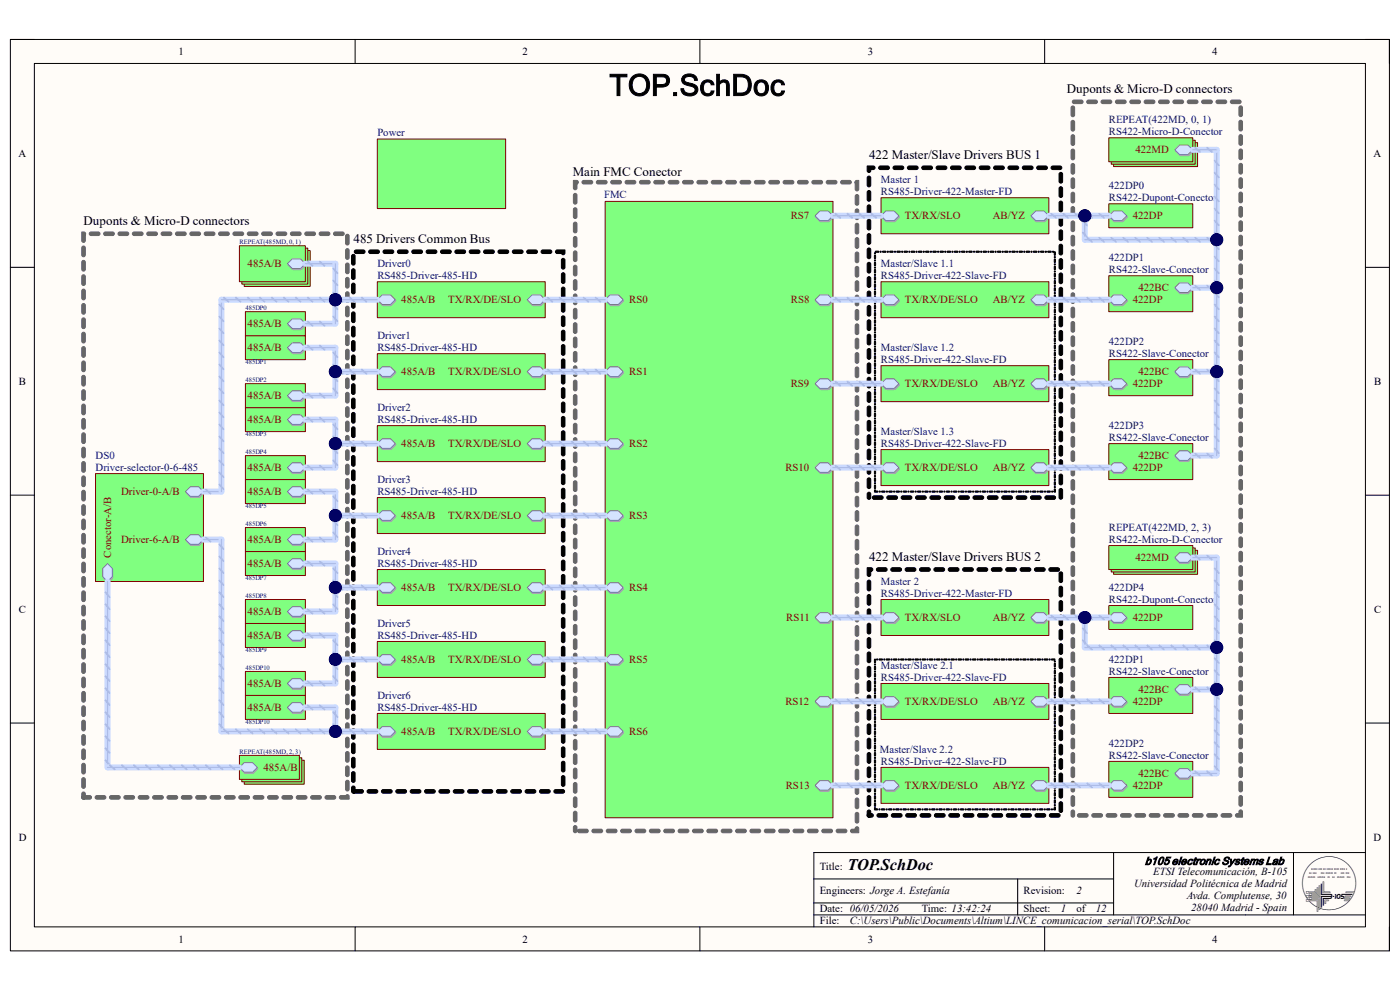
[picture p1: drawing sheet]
<svg xmlns="http://www.w3.org/2000/svg" width="297mm" height="210mm" viewBox="0 0 297 210" stroke-linecap="round" stroke-linejoin="round" font-family="sans-serif">
<defs><g id="words">
<text font-size="6.3" x="129.3" y="20.3">TOP.SchDoc</text>
<text font-size="3.4" x="179.8" y="184.7">TOP.SchDoc</text>
<g font-size="2.8">
<text x="226.3" y="19.7">Duponts &amp; Micro-D connectors</text>
<text x="184.4" y="33.7">422 Master/Slave Drivers BUS 1</text>
<text x="121.5" y="37.3">Main FMC Conector</text>
<text x="17.7" y="47.7">Duponts &amp; Micro-D connectors</text>
<text x="75" y="51.5">485 Drivers Common Bus</text>
<text x="184.4" y="118.9">422 Master/Slave Drivers BUS 2</text>
</g>
<text font-size="2.4" x="242.9" y="183.4">b105 electronic Systems Lab</text>
<g font-size="2.3">
<text x="37.9" y="11.7">1</text>
<text x="110.9" y="11.7">2</text>
<text x="184.1" y="11.7">3</text>
<text x="257.1" y="11.7">4</text>
<text x="3.9" y="33.3">A</text>
<text x="291.4" y="33.3">A</text>
<text x="4" y="81.6">B</text>
<text x="291.5" y="81.6">B</text>
<text x="4" y="130">C</text>
<text x="291.5" y="130">C</text>
<text x="4" y="178.3">D</text>
<text x="291.4" y="178.3">D</text>
<text x="173.9" y="184.7">Title:</text>
<text x="244.6" y="185.7">ETSI Telecomunicación, B-105</text>
<text x="173.9" y="189.7">Engineers: Jorge A. Estefanía</text>
<text x="217.2" y="189.7">Revision:</text>
<text x="228.3" y="189.7">2</text>
<text x="240.6" y="188.2">Universidad Politécnica de Madrid</text>
<text x="251.8" y="190.8">Avda. Complutense, 30</text>
<text x="173.9" y="193.5">Date: 06/05/2026</text>
<text x="173.9" y="196.1">File:</text>
<text x="180.3" y="196.1">C:\Users\Public\Documents\Altium\LINCE_comunicacion_serial\TOP.SchDoc</text>
<text x="195.5" y="193.5">Time: 13:42:24</text>
<text x="217.2" y="193.5">Sheet:</text>
<text x="225" y="193.5">1</text>
<text x="228.4" y="193.5">of</text>
<text x="232.5" y="193.5">12</text>
<text x="252.7" y="193.3">28040 Madrid - Spain</text>
<text x="37.9" y="199.9">1</text>
<text x="110.9" y="199.9">2</text>
<text x="184.1" y="199.9">3</text>
<text x="257.1" y="199.9">4</text>
</g>
<g font-size="2.3" fill="#000080">
<text x="80.1" y="29">Power</text>
<text x="235.2" y="26.2">REPEAT(422MD, 0, 1)</text>
<text x="235.2" y="28.7">RS422-Micro-D-Conector</text>
<text x="128.1" y="42">FMC</text>
<text x="186.9" y="38.9">Master 1</text>
<text x="186.9" y="41.4">RS485-Driver-422-Master-FD</text>
<text x="235.2" y="40.2">422DP0</text>
<text x="235.2" y="42.7">RS422-Dupont-Conector</text>
<text x="80.1" y="56.7">Driver0</text>
<text x="80.1" y="59.2">RS485-Driver-485-HD</text>
<text x="186.9" y="56.7">Master/Slave 1.1</text>
<text x="186.9" y="59.2">RS485-Driver-422-Slave-FD</text>
<text x="235.2" y="55.4">422DP1</text>
<text x="235.2" y="58">RS422-Slave-Conector</text>
<text x="80.1" y="72">Driver1</text>
<text x="80.1" y="74.5">RS485-Driver-485-HD</text>
<text x="186.9" y="74.5">Master/Slave 1.2</text>
<text x="186.9" y="77">RS485-Driver-422-Slave-FD</text>
<text x="235.2" y="73.2">422DP2</text>
<text x="235.2" y="75.8">RS422-Slave-Conector</text>
<text x="80.1" y="87.2">Driver2</text>
<text x="80.1" y="89.8">RS485-Driver-485-HD</text>
<text x="186.9" y="92.3">Master/Slave 1.3</text>
<text x="186.9" y="94.9">RS485-Driver-422-Slave-FD</text>
<text x="235.2" y="91.1">422DP3</text>
<text x="235.2" y="93.6">RS422-Slave-Conector</text>
<text x="20.3" y="97.4">DS0</text>
<text x="20.3" y="99.9">Driver-selector-0-6-485</text>
<text x="80.1" y="102.5">Driver3</text>
<text x="80.1" y="105">RS485-Driver-485-HD</text>
<text x="235.2" y="112.6">REPEAT(422MD, 2, 3)</text>
<text x="80.1" y="117.8">Driver4</text>
<text x="235.2" y="115.2">RS422-Micro-D-Conector</text>
<text x="80.1" y="120.3">RS485-Driver-485-HD</text>
<text x="186.9" y="124.1">Master 2</text>
<text x="235.2" y="125.4">422DP4</text>
<text x="186.9" y="126.7">RS485-Driver-422-Master-FD</text>
<text x="235.2" y="127.9">RS422-Dupont-Conector</text>
<text x="80.1" y="133">Driver5</text>
<text x="80.1" y="135.6">RS485-Driver-485-HD</text>
<text x="186.9" y="141.9">Master/Slave 2.1</text>
<text x="235.2" y="140.6">422DP1</text>
<text x="235.2" y="143.2">RS422-Slave-Conector</text>
<text x="80.1" y="148.3">Driver6</text>
<text x="186.9" y="144.5">RS485-Driver-422-Slave-FD</text>
<text x="80.1" y="150.8">RS485-Driver-485-HD</text>
<text x="186.7" y="159.7">Master/Slave 2.2</text>
<text x="235.2" y="158.5">422DP2</text>
<text x="235.2" y="161">RS422-Slave-Conector</text>
<text x="186.9" y="162.3">RS485-Driver-422-Slave-FD</text>
</g>
<g font-size="2.3" fill="#800000">
<text x="240.9" y="32.5">422MD</text>
<text x="167.8" y="46.5">RS7</text>
<text x="192" y="46.5">TX/RX/SLO</text>
<text x="210.6" y="46.5">AB/YZ</text>
<text x="240.3" y="46.5">422DP</text>
<text x="52.5" y="56.7">485A/B</text>
<text x="85.1" y="64.3">485A/B</text>
<text x="95.1" y="64.3">TX/RX/DE/SLO</text>
<text x="133.5" y="64.3">RS0</text>
<text x="167.8" y="64.3">RS8</text>
<text x="192" y="64.3">TX/RX/DE/SLO</text>
<text x="210.6" y="64.3">AB/YZ</text>
<text x="240.3" y="64.3">422DP</text>
<text x="241.5" y="61.8">422BC</text>
<text x="52.5" y="69.4">485A/B</text>
<text x="52.5" y="74.5">485A/B</text>
<text x="85.1" y="79.6">485A/B</text>
<text x="95.1" y="79.6">TX/RX/DE/SLO</text>
<text x="133.5" y="79.6">RS1</text>
<text x="167.8" y="82.1">RS9</text>
<text x="192" y="82.1">TX/RX/DE/SLO</text>
<text x="210.6" y="82.1">AB/YZ</text>
<text x="240.3" y="82.1">422DP</text>
<text x="241.5" y="79.6">422BC</text>
<text x="52.5" y="89.8">485A/B</text>
<text x="52.5" y="84.7">485A/B</text>
<text x="85.1" y="94.9">485A/B</text>
<text x="95.1" y="94.9">TX/RX/DE/SLO</text>
<text x="133.5" y="94.9">RS2</text>
<text x="52.5" y="99.9">485A/B</text>
<text x="166.6" y="99.9">RS10</text>
<text x="192" y="99.9">TX/RX/DE/SLO</text>
<text x="210.6" y="99.9">AB/YZ</text>
<text x="240.3" y="99.9">422DP</text>
<text x="241.5" y="97.4">422BC</text>
<text x="25.7" y="105">Driver-0-A/B</text>
<text x="52.5" y="105">485A/B</text>
<text x="85.1" y="110.1">485A/B</text>
<text x="95.1" y="110.1">TX/RX/DE/SLO</text>
<text x="133.5" y="110.1">RS3</text>
<text x="23.6" y="118.3" transform="rotate(-90 23.6 118.3)">Conector-A/B</text>
<text x="25.7" y="115.2">Driver-6-A/B</text>
<text x="52.5" y="115.2">485A/B</text>
<text x="240.9" y="119">422MD</text>
<text x="52.5" y="120.3">485A/B</text>
<text x="85.1" y="125.4">485A/B</text>
<text x="95.1" y="125.4">TX/RX/DE/SLO</text>
<text x="133.5" y="125.4">RS4</text>
<text x="52.5" y="130.5">485A/B</text>
<text x="166.8" y="131.7">RS11</text>
<text x="192" y="131.7">TX/RX/SLO</text>
<text x="210.6" y="131.7">AB/YZ</text>
<text x="240.3" y="131.7">422DP</text>
<text x="52.5" y="135.6">485A/B</text>
<text x="85.1" y="140.6">485A/B</text>
<text x="95.1" y="140.6">TX/RX/DE/SLO</text>
<text x="133.5" y="140.6">RS5</text>
<text x="52.5" y="145.8">485A/B</text>
<text x="166.6" y="149.6">RS12</text>
<text x="192" y="149.6">TX/RX/DE/SLO</text>
<text x="210.6" y="149.6">AB/YZ</text>
<text x="240.3" y="149.6">422DP</text>
<text x="241.5" y="147">422BC</text>
<text x="52.5" y="150.8">485A/B</text>
<text x="85.1" y="155.9">485A/B</text>
<text x="95.1" y="155.9">TX/RX/DE/SLO</text>
<text x="133.5" y="155.9">RS6</text>
<text x="55.9" y="163.5">485A/B</text>
<text x="166.7" y="167.3">RS13</text>
<text x="192" y="167.3">TX/RX/DE/SLO</text>
<text x="210.6" y="167.3">AB/YZ</text>
<text x="240.3" y="167.3">422DP</text>
<text x="241.5" y="164.8">422BC</text>
</g>
<g font-size="1.4" fill="#000080">
<text x="50.8" y="51.8">REPEAT(485MD, 0, 1)</text>
<text x="52.1" y="65.8">485DP0</text>
<text x="52.1" y="77.3">485DP1</text>
<text x="52.1" y="81.1">485DP2</text>
<text x="52.1" y="92.5">485DP3</text>
<text x="52.1" y="96.3">485DP4</text>
<text x="52.1" y="107.8">485DP5</text>
<text x="52.1" y="111.6">485DP6</text>
<text x="52.1" y="123">485DP7</text>
<text x="52.1" y="126.9">485DP8</text>
<text x="52.1" y="138.3">485DP9</text>
<text x="52.1" y="142.1">485DP10</text>
<text x="52.1" y="153.6">485DP10</text>
<text x="50.8" y="159.9">REPEAT(485MD, 2, 3)</text>
</g>
<text font-size=".8" x="276.1" y="182.5">G</text>
</g></defs>
<path d="M2.2 8.4h292.6v193.3h-292.6z" fill-rule="evenodd" fill="#fffcf8"/>
<path d="M2.2 8.4h292.6v193.3h-292.6z" fill="none" stroke="#000" stroke-width=".21"/>
<path d="M7.3 13.5h282.4v183.1h-282.4z" fill-rule="evenodd" fill="#fffcf8"/>
<g fill="none" stroke="#000" stroke-width=".21">
<path d="M2.2 8.4h5.1M7.3 13.5h282.4v183.1h-282.4zM75.3 8.4v5.1M148.5 8.4v5.1M221.6 8.4v5.1M289.7 8.4h5.1v5.1M2.2 56.7h5.1M289.7 56.7h5.1M2.2 105h5.1M289.7 105.1h5.1M2.2 153.4h5.1M289.7 153.4h5.1"/>
<path d="M75.3 196.6v5.1M148.5 196.6v5.1M172.7 186.5h63.6M172.7 194.1h117M172.7 191.5h63.6M215.9 186.5v7.6M221.6 196.6v5.1M236.3 180.9v13.2M274.4 180.9v13.2M289.7 180.9h-117v15.7M294.8 196.6v5.1"/>
</g>
<path d="M52.1 86.5h12.7v5.1h-12.7z" fill-rule="evenodd" fill="#80ff80"/>
<path d="M52.1 86.5h12.7v5.1h-12.7z" fill="none" stroke="#800000" stroke-width=".21"/>
<path d="M61.1 89.3l1-1h1.8l1 1-1 1h-1.8z" fill-rule="evenodd" fill="#bac0ca"/>
<path d="M61.1 89.3l1-1h1.8l1 1-1 1h-1.8z" fill="none" stroke="#a6acb6" stroke-width=".21"/>
<path d="M62 88h1.8l1 1-1 1h-1.8l-1-1z" fill-rule="evenodd" fill="#d5e4ff"/>
<path d="M62 88h1.8l1 1-1 1h-1.8l-1-1z" fill="none" stroke="#71809b" stroke-width=".21"/>
<path d="M51.8 161.3h12.7v5.1h-12.7z" fill-rule="evenodd" fill="#80ff80"/>
<path d="M51.8 161.3h12.7v5.1h-12.7z" fill="none" stroke="#800000" stroke-width=".21"/>
<path d="M51.3 160.8h12.7v5h-12.7z" fill-rule="evenodd" fill="#80ff80"/>
<path d="M51.3 160.8h12.7v5h-12.7z" fill="none" stroke="#800000" stroke-width=".21"/>
<path d="M50.8 160.2h12.7v5.1h-12.7z" fill-rule="evenodd" fill="#80ff80"/>
<path d="M50.8 160.2h12.7v5.1h-12.7z" fill="none" stroke="#800000" stroke-width=".21"/>
<path d="M50.9 163l1-1h1.8l1 1-1 1.1h-1.8z" fill-rule="evenodd" fill="#bac0ca"/>
<path d="M50.9 163l1-1h1.8l1 1-1 1.1h-1.8z" fill="none" stroke="#a6acb6" stroke-width=".21"/>
<path d="M51.8 161.8h1.8l1 1-1 1h-1.8l-1-1z" fill-rule="evenodd" fill="#d5e4ff"/>
<path d="M51.8 161.8h1.8l1 1-1 1h-1.8l-1-1z" fill="none" stroke="#71809b" stroke-width=".21"/>
<path d="M20.3 100.5h22.9v22.9h-22.9z" fill-rule="evenodd" fill="#80ff80"/>
<path d="M20.3 100.5h22.9v22.9h-22.9z" fill="none" stroke="#800000" stroke-width=".21"/>
<path d="M39.5 114.7l1-1h1.8l1 1-1 1h-1.8z" fill-rule="evenodd" fill="#bac0ca"/>
<path d="M39.5 114.7l1-1h1.8l1 1-1 1h-1.8z" fill="none" stroke="#a6acb6" stroke-width=".21"/>
<path d="M40.4 113.4h1.7l1.1 1.1-1.1 1h-1.7l-1.1-1z" fill-rule="evenodd" fill="#d5e4ff"/>
<path d="M40.4 113.4h1.7l1.1 1.1-1.1 1h-1.7l-1.1-1z" fill="none" stroke="#71809b" stroke-width=".21"/>
<path d="M39.5 104.5l1-1h1.8l1 1-1 1.1h-1.8z" fill-rule="evenodd" fill="#bac0ca"/>
<path d="M39.5 104.5l1-1h1.8l1 1-1 1.1h-1.8z" fill="none" stroke="#a6acb6" stroke-width=".21"/>
<path d="M40.4 103.3h1.7l1.1 1-1.1 1h-1.7l-1.1-1z" fill-rule="evenodd" fill="#d5e4ff"/>
<path d="M40.4 103.3h1.7l1.1 1-1.1 1h-1.7l-1.1-1z" fill="none" stroke="#71809b" stroke-width=".21"/>
<path d="M22.9 119.8l1.1 1v1.8l-1.1 1-1-1v-1.8z" fill-rule="evenodd" fill="#bac0ca"/>
<path d="M22.9 119.8l1.1 1v1.8l-1.1 1-1-1v-1.8z" fill="none" stroke="#a6acb6" stroke-width=".21"/>
<path d="M21.8 120.6l1-1.1 1 1.1v1.7l-1 1.1-1-1.1z" fill-rule="evenodd" fill="#d5e4ff"/>
<path d="M21.8 120.6l1-1.1 1 1.1v1.7l-1 1.1-1-1.1z" fill="none" stroke="#71809b" stroke-width=".21"/>
<path d="M51.8 53.1h14v7.7h-14z" fill-rule="evenodd" fill="#80ff80"/>
<path d="M51.8 53.1h14v7.7h-14z" fill="none" stroke="#800000" stroke-width=".21"/>
<path d="M51.3 52.6h14v7.7h-14z" fill-rule="evenodd" fill="#80ff80"/>
<path d="M51.3 52.6h14v7.7h-14z" fill="none" stroke="#800000" stroke-width=".21"/>
<path d="M50.8 52.1h14v7.7h-14z" fill-rule="evenodd" fill="#80ff80"/>
<path d="M50.8 52.1h14v7.7h-14z" fill="none" stroke="#800000" stroke-width=".21"/>
<path d="M62.1 55.2h1.8l1 1-1 1h-1.8l-1-1z" fill-rule="evenodd" fill="#bac0ca"/>
<path d="M62.1 55.2h1.8l1 1-1 1h-1.8l-1-1z" fill="none" stroke="#a6acb6" stroke-width=".21"/>
<path d="M61 55.9l1-1h1.8l1 1-1 1.1h-1.8z" fill-rule="evenodd" fill="#d5e4ff"/>
<path d="M61 55.9l1-1h1.8l1 1-1 1.1h-1.8z" fill="none" stroke="#71809b" stroke-width=".21"/>
<path d="M235.2 43.2h17.8v5.1h-17.8z" fill-rule="evenodd" fill="#80ff80"/>
<path d="M235.2 43.2h17.8v5.1h-17.8z" fill="none" stroke="#800000" stroke-width=".21"/>
<path d="M235.4 46l1-1h1.8l1 1-1 1h-1.8z" fill-rule="evenodd" fill="#bac0ca"/>
<path d="M235.4 46l1-1h1.8l1 1-1 1h-1.8z" fill="none" stroke="#a6acb6" stroke-width=".21"/>
<path d="M236.3 44.8h1.7l1.1 1-1.1 1h-1.7l-1.1-1z" fill-rule="evenodd" fill="#d5e4ff"/>
<path d="M236.3 44.8h1.7l1.1 1-1.1 1h-1.7l-1.1-1z" fill="none" stroke="#71809b" stroke-width=".21"/>
<path d="M235.2 58.5h17.8v7.6h-17.8z" fill-rule="evenodd" fill="#80ff80"/>
<path d="M235.2 58.5h17.8v7.6h-17.8z" fill="none" stroke="#800000" stroke-width=".21"/>
<path d="M249.4 61.3l1-1h1.7l1.1 1-1.1 1h-1.7z" fill-rule="evenodd" fill="#bac0ca"/>
<path d="M249.4 61.3l1-1h1.7l1.1 1-1.1 1h-1.7z" fill="none" stroke="#a6acb6" stroke-width=".21"/>
<path d="M250.2 60h1.8l1 1-1 1.1h-1.8l-1-1.1z" fill-rule="evenodd" fill="#d5e4ff"/>
<path d="M250.2 60h1.8l1 1-1 1.1h-1.8l-1-1.1z" fill="none" stroke="#71809b" stroke-width=".21"/>
<path d="M236.4 62.8h1.8l1 1-1 1.1h-1.8l-1-1.1z" fill-rule="evenodd" fill="#bac0ca"/>
<path d="M236.4 62.8h1.8l1 1-1 1.1h-1.8l-1-1.1z" fill="none" stroke="#a6acb6" stroke-width=".21"/>
<path d="M236.3 62.6h1.7l1.1 1-1.1 1h-1.7l-1.1-1z" fill-rule="evenodd" fill="#d5e4ff"/>
<path d="M236.3 62.6h1.7l1.1 1-1.1 1h-1.7l-1.1-1z" fill="none" stroke="#71809b" stroke-width=".21"/>
<path d="M235.2 76.3h17.8v7.6h-17.8z" fill-rule="evenodd" fill="#80ff80"/>
<path d="M235.2 76.3h17.8v7.6h-17.8z" fill="none" stroke="#800000" stroke-width=".21"/>
<path d="M249.4 79.1l1-1h1.7l1.1 1-1.1 1h-1.7z" fill-rule="evenodd" fill="#bac0ca"/>
<path d="M249.4 79.1l1-1h1.7l1.1 1-1.1 1h-1.7z" fill="none" stroke="#a6acb6" stroke-width=".21"/>
<path d="M250.2 77.8h1.8l1 1-1 1.1h-1.8l-1-1.1z" fill-rule="evenodd" fill="#d5e4ff"/>
<path d="M250.2 77.8h1.8l1 1-1 1.1h-1.8l-1-1.1z" fill="none" stroke="#71809b" stroke-width=".21"/>
<path d="M235.4 81.6l1-1h1.8l1 1-1 1.1h-1.8z" fill-rule="evenodd" fill="#bac0ca"/>
<path d="M235.4 81.6l1-1h1.8l1 1-1 1.1h-1.8z" fill="none" stroke="#a6acb6" stroke-width=".21"/>
<path d="M236.3 80.4h1.7l1.1 1-1.1 1h-1.7l-1.1-1z" fill-rule="evenodd" fill="#d5e4ff"/>
<path d="M236.3 80.4h1.7l1.1 1-1.1 1h-1.7l-1.1-1z" fill="none" stroke="#71809b" stroke-width=".21"/>
<path d="M235.2 94.1h17.8v7.6h-17.8z" fill-rule="evenodd" fill="#80ff80"/>
<path d="M235.2 94.1h17.8v7.6h-17.8z" fill="none" stroke="#800000" stroke-width=".21"/>
<path d="M250.4 95.9h1.7l1.1 1-1.1 1h-1.7l-1-1z" fill-rule="evenodd" fill="#bac0ca"/>
<path d="M250.4 95.9h1.7l1.1 1-1.1 1h-1.7l-1-1z" fill="none" stroke="#a6acb6" stroke-width=".21"/>
<path d="M250.2 95.6h1.8l1 1-1 1.1h-1.8l-1-1.1z" fill-rule="evenodd" fill="#d5e4ff"/>
<path d="M250.2 95.6h1.8l1 1-1 1.1h-1.8l-1-1.1z" fill="none" stroke="#71809b" stroke-width=".21"/>
<path d="M235.4 99.5l1-1.1h1.8l1 1.1-1 1h-1.8z" fill-rule="evenodd" fill="#bac0ca"/>
<path d="M235.4 99.5l1-1.1h1.8l1 1.1-1 1h-1.8z" fill="none" stroke="#a6acb6" stroke-width=".21"/>
<path d="M236.3 98.2h1.7l1.1 1-1.1 1h-1.7l-1.1-1z" fill-rule="evenodd" fill="#d5e4ff"/>
<path d="M236.3 98.2h1.7l1.1 1-1.1 1h-1.7l-1.1-1z" fill="none" stroke="#71809b" stroke-width=".21"/>
<path d="M235.2 128.4h17.8v5.1h-17.8z" fill-rule="evenodd" fill="#80ff80"/>
<path d="M235.2 128.4h17.8v5.1h-17.8z" fill="none" stroke="#800000" stroke-width=".21"/>
<path d="M236.4 130.2h1.8l1 1.1-1 1h-1.8l-1-1z" fill-rule="evenodd" fill="#bac0ca"/>
<path d="M236.4 130.2h1.8l1 1.1-1 1h-1.8l-1-1z" fill="none" stroke="#a6acb6" stroke-width=".21"/>
<path d="M236.3 130h1.7l1.1 1-1.1 1h-1.7l-1.1-1z" fill-rule="evenodd" fill="#d5e4ff"/>
<path d="M236.3 130h1.7l1.1 1-1.1 1h-1.7l-1.1-1z" fill="none" stroke="#71809b" stroke-width=".21"/>
<path d="M235.2 143.7h17.8v7.7h-17.8z" fill-rule="evenodd" fill="#80ff80"/>
<path d="M235.2 143.7h17.8v7.7h-17.8z" fill="none" stroke="#800000" stroke-width=".21"/>
<path d="M249.4 146.5l1-1h1.7l1.1 1-1.1 1h-1.7z" fill-rule="evenodd" fill="#bac0ca"/>
<path d="M249.4 146.5l1-1h1.7l1.1 1-1.1 1h-1.7z" fill="none" stroke="#a6acb6" stroke-width=".21"/>
<path d="M249.2 146.3l1-1.1h1.8l1 1.1-1 1h-1.8z" fill-rule="evenodd" fill="#d5e4ff"/>
<path d="M249.2 146.3l1-1.1h1.8l1 1.1-1 1h-1.8z" fill="none" stroke="#71809b" stroke-width=".21"/>
<path d="M235.4 149.1l1-1.1h1.8l1 1.1-1 1h-1.8z" fill-rule="evenodd" fill="#bac0ca"/>
<path d="M235.4 149.1l1-1.1h1.8l1 1.1-1 1h-1.8z" fill="none" stroke="#a6acb6" stroke-width=".21"/>
<path d="M236.3 147.8h1.7l1.1 1-1.1 1h-1.7l-1.1-1z" fill-rule="evenodd" fill="#d5e4ff"/>
<path d="M236.3 147.8h1.7l1.1 1-1.1 1h-1.7l-1.1-1z" fill="none" stroke="#71809b" stroke-width=".21"/>
<path d="M235.2 161.5h17.8v7.7h-17.8z" fill-rule="evenodd" fill="#80ff80"/>
<path d="M235.2 161.5h17.8v7.7h-17.8z" fill="none" stroke="#800000" stroke-width=".21"/>
<path d="M250.4 163.3h1.7l1.1 1-1.1 1h-1.7l-1-1z" fill-rule="evenodd" fill="#bac0ca"/>
<path d="M250.4 163.3h1.7l1.1 1-1.1 1h-1.7l-1-1z" fill="none" stroke="#a6acb6" stroke-width=".21"/>
<path d="M250.2 163h1.8l1 1.1-1 1h-1.8l-1-1z" fill-rule="evenodd" fill="#d5e4ff"/>
<path d="M250.2 163h1.8l1 1.1-1 1h-1.8l-1-1z" fill="none" stroke="#71809b" stroke-width=".21"/>
<path d="M235.4 166.9l1-1h1.8l1 1-1 1h-1.8z" fill-rule="evenodd" fill="#bac0ca"/>
<path d="M235.4 166.9l1-1h1.8l1 1-1 1h-1.8z" fill="none" stroke="#a6acb6" stroke-width=".21"/>
<path d="M235.2 166.6l1.1-1h1.7l1.1 1-1.1 1h-1.7z" fill-rule="evenodd" fill="#d5e4ff"/>
<path d="M235.2 166.6l1.1-1h1.7l1.1 1-1.1 1h-1.7z" fill="none" stroke="#71809b" stroke-width=".21"/>
<path d="M80.1 59.8h35.6v7.6h-35.6z" fill-rule="evenodd" fill="#80ff80"/>
<path d="M80.1 59.8h35.6v7.6h-35.6z" fill="none" stroke="#800000" stroke-width=".21"/>
<path d="M113 62.8h1.8l1 1-1 1h-1.8l-1-1z" fill-rule="evenodd" fill="#bac0ca"/>
<path d="M113 62.8h1.8l1 1-1 1h-1.8l-1-1z" fill="none" stroke="#a6acb6" stroke-width=".21"/>
<path d="M112.9 62.6h1.7l1.1 1-1.1 1h-1.7l-1.1-1z" fill-rule="evenodd" fill="#d5e4ff"/>
<path d="M112.9 62.6h1.7l1.1 1-1.1 1h-1.7l-1.1-1z" fill="none" stroke="#71809b" stroke-width=".21"/>
<path d="M80.2 63.8l1-1h1.8l1 1-1 1h-1.8z" fill-rule="evenodd" fill="#bac0ca"/>
<path d="M80.2 63.8l1-1h1.8l1 1-1 1h-1.8z" fill="none" stroke="#a6acb6" stroke-width=".21"/>
<path d="M81.1 62.6h1.7l1.1 1-1.1 1h-1.7l-1.1-1z" fill-rule="evenodd" fill="#d5e4ff"/>
<path d="M81.1 62.6h1.7l1.1 1-1.1 1h-1.7l-1.1-1z" fill="none" stroke="#71809b" stroke-width=".21"/>
<path d="M80.1 75h35.6v7.7h-35.6z" fill-rule="evenodd" fill="#80ff80"/>
<path d="M80.1 75h35.6v7.7h-35.6z" fill="none" stroke="#800000" stroke-width=".21"/>
<path d="M112 79.1l1-1h1.8l1 1-1 1h-1.8z" fill-rule="evenodd" fill="#bac0ca"/>
<path d="M112 79.1l1-1h1.8l1 1-1 1h-1.8z" fill="none" stroke="#a6acb6" stroke-width=".21"/>
<path d="M111.8 78.8l1.1-1h1.7l1.1 1-1.1 1.1h-1.7z" fill-rule="evenodd" fill="#d5e4ff"/>
<path d="M111.8 78.8l1.1-1h1.7l1.1 1-1.1 1.1h-1.7z" fill="none" stroke="#71809b" stroke-width=".21"/>
<path d="M80.2 79.1l1-1h1.8l1 1-1 1h-1.8z" fill-rule="evenodd" fill="#bac0ca"/>
<path d="M80.2 79.1l1-1h1.8l1 1-1 1h-1.8z" fill="none" stroke="#a6acb6" stroke-width=".21"/>
<path d="M81.1 77.8h1.7l1.1 1-1.1 1.1h-1.7l-1.1-1.1z" fill-rule="evenodd" fill="#d5e4ff"/>
<path d="M81.1 77.8h1.7l1.1 1-1.1 1.1h-1.7l-1.1-1.1z" fill="none" stroke="#71809b" stroke-width=".21"/>
<path d="M80.1 90.3h35.6v7.6h-35.6z" fill-rule="evenodd" fill="#80ff80"/>
<path d="M80.1 90.3h35.6v7.6h-35.6z" fill="none" stroke="#800000" stroke-width=".21"/>
<path d="M113 93.3h1.8l1 1.1-1 1h-1.8l-1-1z" fill-rule="evenodd" fill="#bac0ca"/>
<path d="M113 93.3h1.8l1 1.1-1 1h-1.8l-1-1z" fill="none" stroke="#a6acb6" stroke-width=".21"/>
<path d="M112.9 93.1h1.7l1.1 1-1.1 1h-1.7l-1.1-1z" fill-rule="evenodd" fill="#d5e4ff"/>
<path d="M112.9 93.1h1.7l1.1 1-1.1 1h-1.7l-1.1-1z" fill="none" stroke="#71809b" stroke-width=".21"/>
<path d="M81.2 93.3h1.8l1 1.1-1 1h-1.8l-1-1z" fill-rule="evenodd" fill="#bac0ca"/>
<path d="M81.2 93.3h1.8l1 1.1-1 1h-1.8l-1-1z" fill="none" stroke="#a6acb6" stroke-width=".21"/>
<path d="M81.1 93.1h1.7l1.1 1-1.1 1h-1.7l-1-1z" fill-rule="evenodd" fill="#d5e4ff"/>
<path d="M81.1 93.1h1.7l1.1 1-1.1 1h-1.7l-1-1z" fill="none" stroke="#71809b" stroke-width=".21"/>
<path d="M80.1 105.6h35.6v7.6h-35.6z" fill-rule="evenodd" fill="#80ff80"/>
<path d="M80.1 105.6h35.6v7.6h-35.6z" fill="none" stroke="#800000" stroke-width=".21"/>
<path d="M112 109.6l1-1h1.8l1 1-1 1h-1.8z" fill-rule="evenodd" fill="#bac0ca"/>
<path d="M112 109.6l1-1h1.8l1 1-1 1h-1.8z" fill="none" stroke="#a6acb6" stroke-width=".21"/>
<path d="M111.8 109.4l1.1-1h1.7l1.1 1-1.1 1h-1.7z" fill-rule="evenodd" fill="#d5e4ff"/>
<path d="M111.8 109.4l1.1-1h1.7l1.1 1-1.1 1h-1.7z" fill="none" stroke="#71809b" stroke-width=".21"/>
<path d="M80.2 109.6l1-1h1.8l1 1-1 1h-1.8z" fill-rule="evenodd" fill="#bac0ca"/>
<path d="M80.2 109.6l1-1h1.8l1 1-1 1h-1.8z" fill="none" stroke="#a6acb6" stroke-width=".21"/>
<path d="M80.1 109.4l1-1h1.7l1.1 1-1.1 1h-1.7z" fill-rule="evenodd" fill="#d5e4ff"/>
<path d="M80.1 109.4l1-1h1.7l1.1 1-1.1 1h-1.7z" fill="none" stroke="#71809b" stroke-width=".21"/>
<path d="M80.1 120.8h35.6v7.6h-35.6z" fill-rule="evenodd" fill="#80ff80"/>
<path d="M80.1 120.8h35.6v7.6h-35.6z" fill="none" stroke="#800000" stroke-width=".21"/>
<path d="M112 124.9l1-1h1.8l1 1-1 1h-1.8z" fill-rule="evenodd" fill="#bac0ca"/>
<path d="M112 124.9l1-1h1.8l1 1-1 1h-1.8z" fill="none" stroke="#a6acb6" stroke-width=".21"/>
<path d="M111.8 124.6l1.1-1h1.7l1.1 1-1.1 1.1h-1.7z" fill-rule="evenodd" fill="#d5e4ff"/>
<path d="M111.8 124.6l1.1-1h1.7l1.1 1-1.1 1.1h-1.7z" fill="none" stroke="#71809b" stroke-width=".21"/>
<path d="M80.2 124.9l1-1h1.8l1 1-1 1h-1.8z" fill-rule="evenodd" fill="#bac0ca"/>
<path d="M80.2 124.9l1-1h1.8l1 1-1 1h-1.8z" fill="none" stroke="#a6acb6" stroke-width=".21"/>
<path d="M80.1 124.6l1-1h1.7l1.1 1-1.1 1.1h-1.7z" fill-rule="evenodd" fill="#d5e4ff"/>
<path d="M80.1 124.6l1-1h1.7l1.1 1-1.1 1.1h-1.7z" fill="none" stroke="#71809b" stroke-width=".21"/>
<path d="M80.1 136.1h35.6v7.6h-35.6z" fill-rule="evenodd" fill="#80ff80"/>
<path d="M80.1 136.1h35.6v7.6h-35.6z" fill="none" stroke="#800000" stroke-width=".21"/>
<path d="M113 139.1h1.8l1 1-1 1.1h-1.8l-1-1.1z" fill-rule="evenodd" fill="#bac0ca"/>
<path d="M113 139.1h1.8l1 1-1 1.1h-1.8l-1-1.1z" fill="none" stroke="#a6acb6" stroke-width=".21"/>
<path d="M111.8 139.9l1.1-1h1.7l1.1 1-1.1 1h-1.7z" fill-rule="evenodd" fill="#d5e4ff"/>
<path d="M111.8 139.9l1.1-1h1.7l1.1 1-1.1 1h-1.7z" fill="none" stroke="#71809b" stroke-width=".21"/>
<path d="M81.2 139.1h1.8l1 1-1 1.1h-1.8l-1-1.1z" fill-rule="evenodd" fill="#bac0ca"/>
<path d="M81.2 139.1h1.8l1 1-1 1.1h-1.8l-1-1.1z" fill="none" stroke="#a6acb6" stroke-width=".21"/>
<path d="M80.1 139.9l1-1h1.7l1.1 1-1.1 1h-1.7z" fill-rule="evenodd" fill="#d5e4ff"/>
<path d="M80.1 139.9l1-1h1.7l1.1 1-1.1 1h-1.7z" fill="none" stroke="#71809b" stroke-width=".21"/>
<path d="M80.1 151.3h35.6v7.7h-35.6z" fill-rule="evenodd" fill="#80ff80"/>
<path d="M80.1 151.3h35.6v7.7h-35.6z" fill="none" stroke="#800000" stroke-width=".21"/>
<path d="M113 154.4h1.8l1 1-1 1h-1.8l-1-1z" fill-rule="evenodd" fill="#bac0ca"/>
<path d="M113 154.4h1.8l1 1-1 1h-1.8l-1-1z" fill="none" stroke="#a6acb6" stroke-width=".21"/>
<path d="M112.9 154.1h1.7l1.1 1.1-1.1 1h-1.7l-1.1-1z" fill-rule="evenodd" fill="#d5e4ff"/>
<path d="M112.9 154.1h1.7l1.1 1.1-1.1 1h-1.7l-1.1-1z" fill="none" stroke="#71809b" stroke-width=".21"/>
<path d="M81.2 154.4h1.8l1 1-1 1h-1.8l-1-1z" fill-rule="evenodd" fill="#bac0ca"/>
<path d="M81.2 154.4h1.8l1 1-1 1h-1.8l-1-1z" fill="none" stroke="#a6acb6" stroke-width=".21"/>
<path d="M81.1 154.1h1.7l1.1 1.1-1.1 1h-1.7l-1-1z" fill-rule="evenodd" fill="#d5e4ff"/>
<path d="M81.1 154.1h1.7l1.1 1.1-1.1 1h-1.7l-1-1z" fill="none" stroke="#71809b" stroke-width=".21"/>
<path d="M186.9 42h35.6v7.6h-35.6z" fill-rule="evenodd" fill="#80ff80"/>
<path d="M186.9 42h35.6v7.6h-35.6z" fill="none" stroke="#800000" stroke-width=".21"/>
<path d="M219.8 45h1.8l1 1-1 1h-1.8l-1-1z" fill-rule="evenodd" fill="#bac0ca"/>
<path d="M219.8 45h1.8l1 1-1 1h-1.8l-1-1z" fill="none" stroke="#a6acb6" stroke-width=".21"/>
<path d="M218.7 45.8l1-1h1.8l1 1-1 1h-1.8z" fill-rule="evenodd" fill="#d5e4ff"/>
<path d="M218.7 45.8l1-1h1.8l1 1-1 1h-1.8z" fill="none" stroke="#71809b" stroke-width=".21"/>
<path d="M188 45h1.8l1 1-1 1h-1.8l-1-1z" fill-rule="evenodd" fill="#bac0ca"/>
<path d="M188 45h1.8l1 1-1 1h-1.8l-1-1z" fill="none" stroke="#a6acb6" stroke-width=".21"/>
<path d="M187.9 44.8h1.8l1 1-1 1h-1.8l-1-1z" fill-rule="evenodd" fill="#d5e4ff"/>
<path d="M187.9 44.8h1.8l1 1-1 1h-1.8l-1-1z" fill="none" stroke="#71809b" stroke-width=".21"/>
<path d="M186.9 127.2h35.6v7.6h-35.6z" fill-rule="evenodd" fill="#80ff80"/>
<path d="M186.9 127.2h35.6v7.6h-35.6z" fill="none" stroke="#800000" stroke-width=".21"/>
<path d="M219.8 130.2h1.8l1 1.1-1 1h-1.8l-1-1z" fill-rule="evenodd" fill="#bac0ca"/>
<path d="M219.8 130.2h1.8l1 1.1-1 1h-1.8l-1-1z" fill="none" stroke="#a6acb6" stroke-width=".21"/>
<path d="M219.7 130h1.8l1 1-1 1h-1.8l-1-1z" fill-rule="evenodd" fill="#d5e4ff"/>
<path d="M219.7 130h1.8l1 1-1 1h-1.8l-1-1z" fill="none" stroke="#71809b" stroke-width=".21"/>
<path d="M188 130.2h1.8l1 1.1-1 1h-1.8l-1-1z" fill-rule="evenodd" fill="#bac0ca"/>
<path d="M188 130.2h1.8l1 1.1-1 1h-1.8l-1-1z" fill="none" stroke="#a6acb6" stroke-width=".21"/>
<path d="M187.9 130h1.8l1 1-1 1h-1.8l-1-1z" fill-rule="evenodd" fill="#d5e4ff"/>
<path d="M187.9 130h1.8l1 1-1 1h-1.8l-1-1z" fill="none" stroke="#71809b" stroke-width=".21"/>
<path d="M186.9 59.8h35.6v7.6h-35.6z" fill-rule="evenodd" fill="#80ff80"/>
<path d="M186.9 59.8h35.6v7.6h-35.6z" fill="none" stroke="#800000" stroke-width=".21"/>
<path d="M219.8 62.8h1.8l1 1-1 1.1h-1.8l-1-1.1z" fill-rule="evenodd" fill="#bac0ca"/>
<path d="M219.8 62.8h1.8l1 1-1 1.1h-1.8l-1-1.1z" fill="none" stroke="#a6acb6" stroke-width=".21"/>
<path d="M219.7 62.6h1.8l1 1-1 1h-1.8l-1-1z" fill-rule="evenodd" fill="#d5e4ff"/>
<path d="M219.7 62.6h1.8l1 1-1 1h-1.8l-1-1z" fill="none" stroke="#71809b" stroke-width=".21"/>
<path d="M188 62.8h1.8l1 1-1 1.1h-1.8l-1-1.1z" fill-rule="evenodd" fill="#bac0ca"/>
<path d="M188 62.8h1.8l1 1-1 1.1h-1.8l-1-1.1z" fill="none" stroke="#a6acb6" stroke-width=".21"/>
<path d="M187.9 62.6h1.8l1 1-1 1h-1.8l-1-1z" fill-rule="evenodd" fill="#d5e4ff"/>
<path d="M187.9 62.6h1.8l1 1-1 1h-1.8l-1-1z" fill="none" stroke="#71809b" stroke-width=".21"/>
<path d="M186.9 77.6h35.6v7.6h-35.6z" fill-rule="evenodd" fill="#80ff80"/>
<path d="M186.9 77.6h35.6v7.6h-35.6z" fill="none" stroke="#800000" stroke-width=".21"/>
<path d="M219.8 80.6h1.8l1 1-1 1.1h-1.8l-1-1.1z" fill-rule="evenodd" fill="#bac0ca"/>
<path d="M219.8 80.6h1.8l1 1-1 1.1h-1.8l-1-1.1z" fill="none" stroke="#a6acb6" stroke-width=".21"/>
<path d="M218.7 81.4l1-1h1.8l1 1-1 1h-1.8z" fill-rule="evenodd" fill="#d5e4ff"/>
<path d="M218.7 81.4l1-1h1.8l1 1-1 1h-1.8z" fill="none" stroke="#71809b" stroke-width=".21"/>
<path d="M188 80.6h1.8l1 1-1 1.1h-1.8l-1-1.1z" fill-rule="evenodd" fill="#bac0ca"/>
<path d="M188 80.6h1.8l1 1-1 1.1h-1.8l-1-1.1z" fill="none" stroke="#a6acb6" stroke-width=".21"/>
<path d="M187.9 80.4h1.8l1 1-1 1h-1.8l-1-1z" fill-rule="evenodd" fill="#d5e4ff"/>
<path d="M187.9 80.4h1.8l1 1-1 1h-1.8l-1-1z" fill="none" stroke="#71809b" stroke-width=".21"/>
<path d="M186.9 95.4h35.6v7.6h-35.6z" fill-rule="evenodd" fill="#80ff80"/>
<path d="M186.9 95.4h35.6v7.6h-35.6z" fill="none" stroke="#800000" stroke-width=".21"/>
<path d="M219.8 98.4h1.8l1 1.1-1 1h-1.8l-1-1z" fill-rule="evenodd" fill="#bac0ca"/>
<path d="M219.8 98.4h1.8l1 1.1-1 1h-1.8l-1-1z" fill="none" stroke="#a6acb6" stroke-width=".21"/>
<path d="M218.7 99.2l1-1h1.8l1 1-1 1h-1.8z" fill-rule="evenodd" fill="#d5e4ff"/>
<path d="M218.7 99.2l1-1h1.8l1 1-1 1h-1.8z" fill="none" stroke="#71809b" stroke-width=".21"/>
<path d="M188 98.4h1.8l1 1.1-1 1h-1.8l-1-1z" fill-rule="evenodd" fill="#bac0ca"/>
<path d="M188 98.4h1.8l1 1.1-1 1h-1.8l-1-1z" fill="none" stroke="#a6acb6" stroke-width=".21"/>
<path d="M187.9 98.2h1.8l1 1-1 1h-1.8l-1-1z" fill-rule="evenodd" fill="#d5e4ff"/>
<path d="M187.9 98.2h1.8l1 1-1 1h-1.8l-1-1z" fill="none" stroke="#71809b" stroke-width=".21"/>
<path d="M186.9 145h35.6v7.6h-35.6z" fill-rule="evenodd" fill="#80ff80"/>
<path d="M186.9 145h35.6v7.6h-35.6z" fill="none" stroke="#800000" stroke-width=".21"/>
<path d="M218.8 149.1l1-1.1h1.8l1 1.1-1 1h-1.8z" fill-rule="evenodd" fill="#bac0ca"/>
<path d="M218.8 149.1l1-1.1h1.8l1 1.1-1 1h-1.8z" fill="none" stroke="#a6acb6" stroke-width=".21"/>
<path d="M218.7 148.8l1-1h1.8l1 1-1 1h-1.8z" fill-rule="evenodd" fill="#d5e4ff"/>
<path d="M218.7 148.8l1-1h1.8l1 1-1 1h-1.8z" fill="none" stroke="#71809b" stroke-width=".21"/>
<path d="M187 149.1l1-1.1h1.8l1 1.1-1 1h-1.8z" fill-rule="evenodd" fill="#bac0ca"/>
<path d="M187 149.1l1-1.1h1.8l1 1.1-1 1h-1.8z" fill="none" stroke="#a6acb6" stroke-width=".21"/>
<path d="M187.9 147.8h1.8l1 1-1 1h-1.8l-1-1z" fill-rule="evenodd" fill="#d5e4ff"/>
<path d="M187.9 147.8h1.8l1 1-1 1h-1.8l-1-1z" fill="none" stroke="#71809b" stroke-width=".21"/>
<path d="M186.9 162.8h35.6v7.6h-35.6z" fill-rule="evenodd" fill="#80ff80"/>
<path d="M186.9 162.8h35.6v7.6h-35.6z" fill="none" stroke="#800000" stroke-width=".21"/>
<path d="M218.8 166.9l1-1h1.8l1 1-1 1h-1.8z" fill-rule="evenodd" fill="#bac0ca"/>
<path d="M218.8 166.9l1-1h1.8l1 1-1 1h-1.8z" fill="none" stroke="#a6acb6" stroke-width=".21"/>
<path d="M218.7 166.6l1-1h1.8l1 1-1 1h-1.8z" fill-rule="evenodd" fill="#d5e4ff"/>
<path d="M218.7 166.6l1-1h1.8l1 1-1 1h-1.8z" fill="none" stroke="#71809b" stroke-width=".21"/>
<path d="M187 166.9l1-1h1.8l1 1-1 1h-1.8z" fill-rule="evenodd" fill="#bac0ca"/>
<path d="M187 166.9l1-1h1.8l1 1-1 1h-1.8z" fill="none" stroke="#a6acb6" stroke-width=".21"/>
<path d="M186.9 166.6l1-1h1.8l1 1-1 1h-1.8z" fill-rule="evenodd" fill="#d5e4ff"/>
<path d="M186.9 166.6l1-1h1.8l1 1-1 1h-1.8z" fill="none" stroke="#71809b" stroke-width=".21"/>
<path d="M236.3 116.7h17.8v5.1h-17.8z" fill-rule="evenodd" fill="#80ff80"/>
<path d="M236.3 116.7h17.8v5.1h-17.8z" fill="none" stroke="#800000" stroke-width=".21"/>
<path d="M235.7 116.2h17.9v5.1h-17.9z" fill-rule="evenodd" fill="#80ff80"/>
<path d="M235.7 116.2h17.9v5.1h-17.9z" fill="none" stroke="#800000" stroke-width=".21"/>
<path d="M235.2 115.7h17.8v5.1h-17.8z" fill-rule="evenodd" fill="#80ff80"/>
<path d="M235.2 115.7h17.8v5.1h-17.8z" fill="none" stroke="#800000" stroke-width=".21"/>
<path d="M249.4 118.5l1-1h1.7l1.1 1-1.1 1h-1.7z" fill-rule="evenodd" fill="#bac0ca"/>
<path d="M249.4 118.5l1-1h1.7l1.1 1-1.1 1h-1.7z" fill="none" stroke="#a6acb6" stroke-width=".21"/>
<path d="M250.2 117.3h1.8l1 1-1 1h-1.8l-1-1z" fill-rule="evenodd" fill="#d5e4ff"/>
<path d="M250.2 117.3h1.8l1 1-1 1h-1.8l-1-1z" fill="none" stroke="#71809b" stroke-width=".21"/>
<path d="M236.3 30.3h17.8v5h-17.8z" fill-rule="evenodd" fill="#80ff80"/>
<path d="M236.3 30.3h17.8v5h-17.8z" fill="none" stroke="#800000" stroke-width=".21"/>
<path d="M235.7 29.7h17.9v5.1h-17.9z" fill-rule="evenodd" fill="#80ff80"/>
<path d="M235.7 29.7h17.9v5.1h-17.9z" fill="none" stroke="#800000" stroke-width=".21"/>
<path d="M235.2 29.2h17.8v5.1h-17.8z" fill-rule="evenodd" fill="#80ff80"/>
<path d="M235.2 29.2h17.8v5.1h-17.8z" fill="none" stroke="#800000" stroke-width=".21"/>
<path d="M249.4 32l1-1h1.7l1.1 1-1.1 1.1h-1.7z" fill-rule="evenodd" fill="#bac0ca"/>
<path d="M249.4 32l1-1h1.7l1.1 1-1.1 1.1h-1.7z" fill="none" stroke="#a6acb6" stroke-width=".21"/>
<path d="M250.2 30.8h1.8l1 1-1 1h-1.8l-1-1z" fill-rule="evenodd" fill="#d5e4ff"/>
<path d="M250.2 30.8h1.8l1 1-1 1h-1.8l-1-1z" fill="none" stroke="#71809b" stroke-width=".21"/>
<path d="M128.4 42.7h48.3v130.8h-48.3z" fill-rule="evenodd" fill="#80ff80"/>
<path d="M128.4 42.7h48.3v130.8h-48.3z" fill="none" stroke="#800000" stroke-width=".21"/>
<path d="M129.5 62.8h1.8l1 1-1 1h-1.8l-1-1z" fill-rule="evenodd" fill="#bac0ca"/>
<path d="M129.5 62.8h1.8l1 1-1 1h-1.8l-1-1z" fill="none" stroke="#a6acb6" stroke-width=".21"/>
<path d="M129.4 62.6h1.8l1 1-1 1h-1.8l-1-1z" fill-rule="evenodd" fill="#d5e4ff"/>
<path d="M129.4 62.6h1.8l1 1-1 1h-1.8l-1-1z" fill="none" stroke="#71809b" stroke-width=".21"/>
<path d="M128.5 79.1l1-1h1.8l1 1-1 1h-1.8z" fill-rule="evenodd" fill="#bac0ca"/>
<path d="M128.5 79.1l1-1h1.8l1 1-1 1h-1.8z" fill="none" stroke="#a6acb6" stroke-width=".21"/>
<path d="M128.4 78.8l1-1h1.8l1 1-1 1.1h-1.8z" fill-rule="evenodd" fill="#d5e4ff"/>
<path d="M128.4 78.8l1-1h1.8l1 1-1 1.1h-1.8z" fill="none" stroke="#71809b" stroke-width=".21"/>
<path d="M129.5 93.3h1.8l1 1.1-1 1h-1.8l-1-1z" fill-rule="evenodd" fill="#bac0ca"/>
<path d="M129.5 93.3h1.8l1 1.1-1 1h-1.8l-1-1z" fill="none" stroke="#a6acb6" stroke-width=".21"/>
<path d="M129.4 93.1h1.8l1 1-1 1h-1.8l-1-1z" fill-rule="evenodd" fill="#d5e4ff"/>
<path d="M129.4 93.1h1.8l1 1-1 1h-1.8l-1-1z" fill="none" stroke="#71809b" stroke-width=".21"/>
<path d="M128.5 109.6l1-1h1.8l1 1-1 1h-1.8z" fill-rule="evenodd" fill="#bac0ca"/>
<path d="M128.5 109.6l1-1h1.8l1 1-1 1h-1.8z" fill="none" stroke="#a6acb6" stroke-width=".21"/>
<path d="M128.4 109.4l1-1h1.8l1 1-1 1h-1.8z" fill-rule="evenodd" fill="#d5e4ff"/>
<path d="M128.4 109.4l1-1h1.8l1 1-1 1h-1.8z" fill="none" stroke="#71809b" stroke-width=".21"/>
<path d="M128.5 124.9l1-1h1.8l1 1-1 1h-1.8z" fill-rule="evenodd" fill="#bac0ca"/>
<path d="M128.5 124.9l1-1h1.8l1 1-1 1h-1.8z" fill="none" stroke="#a6acb6" stroke-width=".21"/>
<path d="M128.4 124.6l1-1h1.8l1 1-1 1.1h-1.8z" fill-rule="evenodd" fill="#d5e4ff"/>
<path d="M128.4 124.6l1-1h1.8l1 1-1 1.1h-1.8z" fill="none" stroke="#71809b" stroke-width=".21"/>
<path d="M129.5 139.1h1.8l1 1-1 1.1h-1.8l-1-1.1z" fill-rule="evenodd" fill="#bac0ca"/>
<path d="M129.5 139.1h1.8l1 1-1 1.1h-1.8l-1-1.1z" fill="none" stroke="#a6acb6" stroke-width=".21"/>
<path d="M128.4 139.9l1-1h1.8l1 1-1 1h-1.8z" fill-rule="evenodd" fill="#d5e4ff"/>
<path d="M128.4 139.9l1-1h1.8l1 1-1 1h-1.8z" fill="none" stroke="#71809b" stroke-width=".21"/>
<path d="M173 81.6l1.1-1h1.7l1 1-1 1.1h-1.7z" fill-rule="evenodd" fill="#bac0ca"/>
<path d="M173 81.6l1.1-1h1.7l1 1-1 1.1h-1.7z" fill="none" stroke="#a6acb6" stroke-width=".21"/>
<path d="M173.9 80.4h1.8l1 1-1 1h-1.8l-1-1z" fill-rule="evenodd" fill="#d5e4ff"/>
<path d="M173.9 80.4h1.8l1 1-1 1h-1.8l-1-1z" fill="none" stroke="#71809b" stroke-width=".21"/>
<path d="M174.1 62.8h1.7l1 1-1 1.1h-1.7l-1.1-1.1z" fill-rule="evenodd" fill="#bac0ca"/>
<path d="M174.1 62.8h1.7l1 1-1 1.1h-1.7l-1.1-1.1z" fill="none" stroke="#a6acb6" stroke-width=".21"/>
<path d="M173.9 62.6h1.8l1 1-1 1h-1.8l-1-1z" fill-rule="evenodd" fill="#d5e4ff"/>
<path d="M173.9 62.6h1.8l1 1-1 1h-1.8l-1-1z" fill="none" stroke="#71809b" stroke-width=".21"/>
<path d="M173 46l1.1-1h1.7l1 1-1 1h-1.7z" fill-rule="evenodd" fill="#bac0ca"/>
<path d="M173 46l1.1-1h1.7l1 1-1 1h-1.7z" fill="none" stroke="#a6acb6" stroke-width=".21"/>
<path d="M173.9 44.8h1.8l1 1-1 1h-1.8l-1-1z" fill-rule="evenodd" fill="#d5e4ff"/>
<path d="M173.9 44.8h1.8l1 1-1 1h-1.8l-1-1z" fill="none" stroke="#71809b" stroke-width=".21"/>
<path d="M129.5 154.4h1.8l1 1-1 1h-1.8l-1-1z" fill-rule="evenodd" fill="#bac0ca"/>
<path d="M129.5 154.4h1.8l1 1-1 1h-1.8l-1-1z" fill="none" stroke="#a6acb6" stroke-width=".21"/>
<path d="M129.4 154.1h1.8l1 1.1-1 1h-1.8l-1-1z" fill-rule="evenodd" fill="#d5e4ff"/>
<path d="M129.4 154.1h1.8l1 1.1-1 1h-1.8l-1-1z" fill="none" stroke="#71809b" stroke-width=".21"/>
<path d="M173 99.5l1.1-1.1h1.7l1 1.1-1 1h-1.7z" fill-rule="evenodd" fill="#bac0ca"/>
<path d="M173 99.5l1.1-1.1h1.7l1 1.1-1 1h-1.7z" fill="none" stroke="#a6acb6" stroke-width=".21"/>
<path d="M173.9 98.2h1.8l1 1-1 1h-1.8l-1-1z" fill-rule="evenodd" fill="#d5e4ff"/>
<path d="M173.9 98.2h1.8l1 1-1 1h-1.8l-1-1z" fill="none" stroke="#71809b" stroke-width=".21"/>
<path d="M174.1 130.2h1.7l1 1.1-1 1h-1.7l-1.1-1z" fill-rule="evenodd" fill="#bac0ca"/>
<path d="M174.1 130.2h1.7l1 1.1-1 1h-1.7l-1.1-1z" fill="none" stroke="#a6acb6" stroke-width=".21"/>
<path d="M173.9 130h1.8l1 1-1 1h-1.8l-1-1z" fill-rule="evenodd" fill="#d5e4ff"/>
<path d="M173.9 130h1.8l1 1-1 1h-1.8l-1-1z" fill="none" stroke="#71809b" stroke-width=".21"/>
<path d="M173 149.1l1.1-1.1h1.7l1 1.1-1 1h-1.7z" fill-rule="evenodd" fill="#bac0ca"/>
<path d="M173 149.1l1.1-1.1h1.7l1 1.1-1 1h-1.7z" fill="none" stroke="#a6acb6" stroke-width=".21"/>
<path d="M173.9 147.8h1.8l1 1-1 1h-1.8l-1-1z" fill-rule="evenodd" fill="#d5e4ff"/>
<path d="M173.9 147.8h1.8l1 1-1 1h-1.8l-1-1z" fill="none" stroke="#71809b" stroke-width=".21"/>
<path d="M173 166.9l1.1-1h1.7l1 1-1 1h-1.7z" fill-rule="evenodd" fill="#bac0ca"/>
<path d="M173 166.9l1.1-1h1.7l1 1-1 1h-1.7z" fill="none" stroke="#a6acb6" stroke-width=".21"/>
<path d="M173.9 165.6h1.8l1 1-1 1h-1.8l-1-1z" fill-rule="evenodd" fill="#d5e4ff"/>
<path d="M173.9 165.6h1.8l1 1-1 1h-1.8l-1-1z" fill="none" stroke="#71809b" stroke-width=".21"/>
<path d="M52.1 96.7h12.7v5h-12.7z" fill-rule="evenodd" fill="#80ff80"/>
<path d="M52.1 96.7h12.7v5h-12.7z" fill="none" stroke="#800000" stroke-width=".21"/>
<path d="M61.1 99.4l1-1h1.8l1 1-1 1.1h-1.8z" fill-rule="evenodd" fill="#bac0ca"/>
<path d="M61.1 99.4l1-1h1.8l1 1-1 1.1h-1.8z" fill="none" stroke="#a6acb6" stroke-width=".21"/>
<path d="M62 98.2h1.8l1 1-1 1h-1.8l-1-1z" fill-rule="evenodd" fill="#d5e4ff"/>
<path d="M62 98.2h1.8l1 1-1 1h-1.8l-1-1z" fill="none" stroke="#71809b" stroke-width=".21"/>
<path d="M52.1 101.7h12.7v5.1h-12.7z" fill-rule="evenodd" fill="#80ff80"/>
<path d="M52.1 101.7h12.7v5.1h-12.7z" fill="none" stroke="#800000" stroke-width=".21"/>
<path d="M61.1 104.5l1-1h1.8l1 1-1 1.1h-1.8z" fill-rule="evenodd" fill="#bac0ca"/>
<path d="M61.1 104.5l1-1h1.8l1 1-1 1.1h-1.8z" fill="none" stroke="#a6acb6" stroke-width=".21"/>
<path d="M62 103.3h1.8l1 1-1 1h-1.8l-1-1z" fill-rule="evenodd" fill="#d5e4ff"/>
<path d="M62 103.3h1.8l1 1-1 1h-1.8l-1-1z" fill="none" stroke="#71809b" stroke-width=".21"/>
<path d="M52.1 111.9h12.7v5.1h-12.7z" fill-rule="evenodd" fill="#80ff80"/>
<path d="M52.1 111.9h12.7v5.1h-12.7z" fill="none" stroke="#800000" stroke-width=".21"/>
<path d="M61.1 114.7l1-1h1.8l1 1-1 1h-1.8z" fill-rule="evenodd" fill="#bac0ca"/>
<path d="M61.1 114.7l1-1h1.8l1 1-1 1h-1.8z" fill="none" stroke="#a6acb6" stroke-width=".21"/>
<path d="M62 113.4h1.8l1 1.1-1 1h-1.8l-1-1z" fill-rule="evenodd" fill="#d5e4ff"/>
<path d="M62 113.4h1.8l1 1.1-1 1h-1.8l-1-1z" fill="none" stroke="#71809b" stroke-width=".21"/>
<path d="M52.1 117h12.7v5.1h-12.7z" fill-rule="evenodd" fill="#80ff80"/>
<path d="M52.1 117h12.7v5.1h-12.7z" fill="none" stroke="#800000" stroke-width=".21"/>
<path d="M61.1 119.8l1-1h1.8l1 1-1 1h-1.8z" fill-rule="evenodd" fill="#bac0ca"/>
<path d="M61.1 119.8l1-1h1.8l1 1-1 1h-1.8z" fill="none" stroke="#a6acb6" stroke-width=".21"/>
<path d="M61 119.5l1-1h1.8l1 1-1 1.1h-1.8z" fill-rule="evenodd" fill="#d5e4ff"/>
<path d="M61 119.5l1-1h1.8l1 1-1 1.1h-1.8z" fill="none" stroke="#71809b" stroke-width=".21"/>
<path d="M52.1 127.2h12.7v5.1h-12.7z" fill-rule="evenodd" fill="#80ff80"/>
<path d="M52.1 127.2h12.7v5.1h-12.7z" fill="none" stroke="#800000" stroke-width=".21"/>
<path d="M61.1 130l1-1h1.8l1 1-1 1h-1.8z" fill-rule="evenodd" fill="#bac0ca"/>
<path d="M61.1 130l1-1h1.8l1 1-1 1h-1.8z" fill="none" stroke="#a6acb6" stroke-width=".21"/>
<path d="M61 129.7l1-1h1.8l1 1-1 1h-1.8z" fill-rule="evenodd" fill="#d5e4ff"/>
<path d="M61 129.7l1-1h1.8l1 1-1 1h-1.8z" fill="none" stroke="#71809b" stroke-width=".21"/>
<path d="M52.1 132.3h12.7v5.1h-12.7z" fill-rule="evenodd" fill="#80ff80"/>
<path d="M52.1 132.3h12.7v5.1h-12.7z" fill="none" stroke="#800000" stroke-width=".21"/>
<path d="M61.1 135.1l1-1.1h1.8l1 1.1-1 1h-1.8z" fill-rule="evenodd" fill="#bac0ca"/>
<path d="M61.1 135.1l1-1.1h1.8l1 1.1-1 1h-1.8z" fill="none" stroke="#a6acb6" stroke-width=".21"/>
<path d="M62 133.8h1.8l1 1-1 1h-1.8l-1-1z" fill-rule="evenodd" fill="#d5e4ff"/>
<path d="M62 133.8h1.8l1 1-1 1h-1.8l-1-1z" fill="none" stroke="#71809b" stroke-width=".21"/>
<path d="M52.1 142.4h12.7v5.1h-12.7z" fill-rule="evenodd" fill="#80ff80"/>
<path d="M52.1 142.4h12.7v5.1h-12.7z" fill="none" stroke="#800000" stroke-width=".21"/>
<path d="M62.1 144.2h1.8l1 1-1 1.1h-1.8l-1-1.1z" fill-rule="evenodd" fill="#bac0ca"/>
<path d="M62.1 144.2h1.8l1 1-1 1.1h-1.8l-1-1.1z" fill="none" stroke="#a6acb6" stroke-width=".21"/>
<path d="M61 145l1-1h1.8l1 1-1 1h-1.8z" fill-rule="evenodd" fill="#d5e4ff"/>
<path d="M61 145l1-1h1.8l1 1-1 1h-1.8z" fill="none" stroke="#71809b" stroke-width=".21"/>
<path d="M52.1 147.5h12.7v5.1h-12.7z" fill-rule="evenodd" fill="#80ff80"/>
<path d="M52.1 147.5h12.7v5.1h-12.7z" fill="none" stroke="#800000" stroke-width=".21"/>
<path d="M61.1 150.3l1-1h1.8l1 1-1 1h-1.8z" fill-rule="evenodd" fill="#bac0ca"/>
<path d="M61.1 150.3l1-1h1.8l1 1-1 1h-1.8z" fill="none" stroke="#a6acb6" stroke-width=".21"/>
<path d="M62 149.1h1.8l1 1-1 1h-1.8l-1-1z" fill-rule="evenodd" fill="#d5e4ff"/>
<path d="M62 149.1h1.8l1 1-1 1h-1.8l-1-1z" fill="none" stroke="#71809b" stroke-width=".21"/>
<path d="M52.1 71.2h12.7v5.1h-12.7z" fill-rule="evenodd" fill="#80ff80"/>
<path d="M52.1 71.2h12.7v5.1h-12.7z" fill="none" stroke="#800000" stroke-width=".21"/>
<path d="M61.1 74l1-1h1.8l1 1-1 1h-1.8z" fill-rule="evenodd" fill="#bac0ca"/>
<path d="M61.1 74l1-1h1.8l1 1-1 1h-1.8z" fill="none" stroke="#a6acb6" stroke-width=".21"/>
<path d="M61 73.8l1-1.1h1.8l1 1.1-1 1h-1.8z" fill-rule="evenodd" fill="#d5e4ff"/>
<path d="M61 73.8l1-1.1h1.8l1 1.1-1 1h-1.8z" fill="none" stroke="#71809b" stroke-width=".21"/>
<path d="M52.1 81.4h12.7v5.1h-12.7z" fill-rule="evenodd" fill="#80ff80"/>
<path d="M52.1 81.4h12.7v5.1h-12.7z" fill="none" stroke="#800000" stroke-width=".21"/>
<path d="M61.1 84.2l1-1h1.8l1 1-1 1h-1.8z" fill-rule="evenodd" fill="#bac0ca"/>
<path d="M61.1 84.2l1-1h1.8l1 1-1 1h-1.8z" fill="none" stroke="#a6acb6" stroke-width=".21"/>
<path d="M61 83.9l1-1h1.8l1 1-1 1h-1.8z" fill-rule="evenodd" fill="#d5e4ff"/>
<path d="M61 83.9l1-1h1.8l1 1-1 1h-1.8z" fill="none" stroke="#71809b" stroke-width=".21"/>
<path d="M52.1 66.1h12.7v5.1h-12.7z" fill-rule="evenodd" fill="#80ff80"/>
<path d="M52.1 66.1h12.7v5.1h-12.7z" fill="none" stroke="#800000" stroke-width=".21"/>
<path d="M61.1 68.9l1-1h1.8l1 1-1 1h-1.8z" fill-rule="evenodd" fill="#bac0ca"/>
<path d="M61.1 68.9l1-1h1.8l1 1-1 1h-1.8z" fill="none" stroke="#a6acb6" stroke-width=".21"/>
<path d="M61 68.7l1-1.1h1.8l1 1.1-1 1h-1.8z" fill-rule="evenodd" fill="#d5e4ff"/>
<path d="M61 68.7l1-1.1h1.8l1 1.1-1 1h-1.8z" fill="none" stroke="#71809b" stroke-width=".21"/>
<g fill="#666" stroke="#666" stroke-width=".21">
<path d="M121.8 175.2a.38 .38 0 0 1 .6 .3v.8a.38 .38 0 0 1-.4 .4 .38 .38 0 0 1-.4-.4v-.8zM121.7 172.3a.38 .38 0 0 1 .4-.2 .38 .38 0 0 1 .3 .4v1.5a.38 .38 0 0 1-.4 .4 .38 .38 0 0 1-.4-.4zM121.8 169.1a.38 .38 0 0 1 .6 .3v1.5a.38 .38 0 0 1-.4 .4 .38 .38 0 0 1-.4-.4v-1.5zM121.8 166a.38 .38 0 0 1 .6 .4v1.5a.38 .38 0 0 1-.4 .4 .38 .38 0 0 1-.4-.4v-1.5zM121.7 163.1a.38 .38 0 0 1 .4-.1 .38 .38 0 0 1 .3 .3v1.5a.38 .38 0 0 1-.4 .4 .38 .38 0 0 1-.4-.4zM121.8 159.9a.38 .38 0 0 1 .6 .4v1.5a.38 .38 0 0 1-.4 .4 .38 .38 0 0 1-.4-.4v-1.5zM121.8 156.9a.38 .38 0 0 1 .6 .3v1.5a.38 .38 0 0 1-.4 .4 .38 .38 0 0 1-.4-.4v-1.5zM121.7 154a.38 .38 0 0 1 .4-.2 .38 .38 0 0 1 .3 .4v1.5a.38 .38 0 0 1-.4 .4 .38 .38 0 0 1-.4-.4zM121.8 150.8a.38 .38 0 0 1 .6 .3v1.6a.38 .38 0 0 1-.4 .3 .38 .38 0 0 1-.4-.3v-1.6zM121.8 147.8a.38 .38 0 0 1 .6 .3v1.5a.38 .38 0 0 1-.4 .4 .38 .38 0 0 1-.4-.4v-1.5zM121.8 144.7a.38 .38 0 0 1 .6 .3v1.6a.38 .38 0 0 1-.4 .3 .38 .38 0 0 1-.4-.3v-1.6zM121.8 141.7a.38 .38 0 0 1 .6 .3v1.5a.38 .38 0 0 1-.4 .4 .38 .38 0 0 1-.4-.4v-1.5zM121.8 138.6a.38 .38 0 0 1 .6 .3v1.6a.38 .38 0 0 1-.4 .3 .38 .38 0 0 1-.4-.3v-1.6zM121.8 135.6a.38 .38 0 0 1 .6 .3v1.5a.38 .38 0 0 1-.4 .4 .38 .38 0 0 1-.4-.4v-1.5zM121.7 132.6a.38 .38 0 0 1 .4-.1 .38 .38 0 0 1 .3 .3v1.6a.38 .38 0 0 1-.4 .3 .38 .38 0 0 1-.4-.3zM121.8 129.5a.38 .38 0 0 1 .6 .3v1.5a.38 .38 0 0 1-.4 .4 .38 .38 0 0 1-.4-.4v-1.5zM121.8 126.4a.38 .38 0 0 1 .6 .3v1.6a.38 .38 0 0 1-.4 .4 .38 .38 0 0 1-.4-.4v-1.6zM121.8 123.4a.38 .38 0 0 1 .6 .3v1.5a.38 .38 0 0 1-.4 .4 .38 .38 0 0 1-.4-.4v-1.5zM121.8 120.3a.38 .38 0 0 1 .6 .3v1.6a.38 .38 0 0 1-.4 .4 .38 .38 0 0 1-.4-.4v-1.6zM121.8 117.3a.38 .38 0 0 1 .6 .3v1.5a.38 .38 0 0 1-.4 .4 .38 .38 0 0 1-.4-.4v-1.5zM121.8 114.2a.38 .38 0 0 1 .6 .4v1.5a.38 .38 0 0 1-.4 .4 .38 .38 0 0 1-.4-.4v-1.5zM121.8 111.2a.38 .38 0 0 1 .6 .3v1.5a.38 .38 0 0 1-.4 .4 .38 .38 0 0 1-.4-.4v-1.5zM121.8 108.1a.38 .38 0 0 1 .6 .4v1.5a.38 .38 0 0 1-.4 .4 .38 .38 0 0 1-.4-.4v-1.5zM121.8 105.1a.38 .38 0 0 1 .6 .3v1.5a.38 .38 0 0 1-.4 .4 .38 .38 0 0 1-.4-.4v-1.5zM121.7 102.2a.38 .38 0 0 1 .4-.2 .38 .38 0 0 1 .3 .4v1.5a.38 .38 0 0 1-.4 .4 .38 .38 0 0 1-.4-.4zM121.7 99.1a.38 .38 0 0 1 .4-.2 .38 .38 0 0 1 .3 .4v1.5a.38 .38 0 0 1-.4 .4 .38 .38 0 0 1-.4-.4zM121.8 95.9a.38 .38 0 0 1 .6 .4v1.5a.38 .38 0 0 1-.4 .4 .38 .38 0 0 1-.4-.4v-1.5zM121.8 92.9a.38 .38 0 0 1 .6 .3v1.5a.38 .38 0 0 1-.4 .4 .38 .38 0 0 1-.4-.4v-1.5zM121.8 89.8a.38 .38 0 0 1 .6 .4v1.5a.38 .38 0 0 1-.4 .4 .38 .38 0 0 1-.4-.4v-1.5zM121.8 86.8a.38 .38 0 0 1 .6 .3v1.5a.38 .38 0 0 1-.4 .4 .38 .38 0 0 1-.4-.4v-1.5zM121.7 83.9a.38 .38 0 0 1 .4-.2 .38 .38 0 0 1 .3 .4v1.5a.38 .38 0 0 1-.4 .4 .38 .38 0 0 1-.4-.4zM121.8 80.7a.38 .38 0 0 1 .6 .3v1.5a.38 .38 0 0 1-.4 .4 .38 .38 0 0 1-.4-.4v-1.5zM121.8 77.6a.38 .38 0 0 1 .6 .4v1.5a.38 .38 0 0 1-.4 .4 .38 .38 0 0 1-.4-.4v-1.5zM121.7 74.7a.38 .38 0 0 1 .4-.1 .38 .38 0 0 1 .3 .3v1.6a.38 .38 0 0 1-.4 .3 .38 .38 0 0 1-.4-.3zM121.8 71.6a.38 .38 0 0 1 .6 .3v1.5a.38 .38 0 0 1-.4 .4 .38 .38 0 0 1-.4-.4v-1.5zM121.8 68.5a.38 .38 0 0 1 .6 .3v1.6a.38 .38 0 0 1-.4 .3 .38 .38 0 0 1-.4-.3v-1.6zM121.8 65.5a.38 .38 0 0 1 .6 .3v1.5a.38 .38 0 0 1-.4 .4 .38 .38 0 0 1-.4-.4v-1.5zM121.8 62.4a.38 .38 0 0 1 .6 .3v1.6a.38 .38 0 0 1-.4 .3 .38 .38 0 0 1-.4-.3v-1.6zM121.8 59.4a.38 .38 0 0 1 .6 .3v1.5a.38 .38 0 0 1-.4 .4 .38 .38 0 0 1-.4-.4v-1.5zM121.8 56.3a.38 .38 0 0 1 .6 .3v1.6a.38 .38 0 0 1-.4 .3 .38 .38 0 0 1-.4-.3v-1.6zM121.8 53.3a.38 .38 0 0 1 .6 .3v1.5a.38 .38 0 0 1-.4 .4 .38 .38 0 0 1-.4-.4v-1.5zM121.7 50.4a.38 .38 0 0 1 .4-.2 .38 .38 0 0 1 .3 .3v1.6a.38 .38 0 0 1-.4 .4 .38 .38 0 0 1-.4-.4zM121.8 47.2a.38 .38 0 0 1 .6 .3v1.5a.38 .38 0 0 1-.4 .4 .38 .38 0 0 1-.4-.4v-1.5zM121.8 44.1a.38 .38 0 0 1 .6 .3v1.6a.38 .38 0 0 1-.4 .4 .38 .38 0 0 1-.4-.4v-1.6zM121.8 41.1a.38 .38 0 0 1 .6 .3v1.5a.38 .38 0 0 1-.4 .4 .38 .38 0 0 1-.4-.4v-1.5zM121.6 38.3h.7a.38 .38 0 0 1 .4 .4 .38 .38 0 0 1-.4 .3h-.3l.4-.3v1.2a.38 .38 0 0 1-.4 .4 .38 .38 0 0 1-.4-.4zM123.7 38.3h1.7a.38 .38 0 0 1 .4 .4 .38 .38 0 0 1-.4 .3h-1.6a.38 .38 0 0 1-.3-.2 .38 .38 0 0 1 .2-.5zM126.7 38.3h1.7a.38 .38 0 0 1 .4 .4 .38 .38 0 0 1-.4 .3h-1.5a.38 .38 0 0 1-.4-.2 .38 .38 0 0 1 .2-.5zM129.6 38.5l.3-.2h1.6a.38 .38 0 0 1 .3 .4 .38 .38 0 0 1-.3 .3h-1.6a.38 .38 0 0 1-.3-.5zM132.8 38.3h1.7a.38 .38 0 0 1 .4 .4 .38 .38 0 0 1-.4 .3h-1.5a.38 .38 0 0 1-.4-.2 .38 .38 0 0 1 .2-.5zM135.7 38.5l.3-.2h1.6a.38 .38 0 0 1 .3 .4 .38 .38 0 0 1-.3 .3h-1.6a.38 .38 0 0 1-.3-.5zM138.8 38.5l.3-.2h1.5a.38 .38 0 0 1 .4 .4 .38 .38 0 0 1-.4 .3h-1.5a.38 .38 0 0 1-.3-.5zM141.8 38.5l.3-.2h1.6a.38 .38 0 0 1 .3 .4 .38 .38 0 0 1-.3 .3h-1.6a.38 .38 0 0 1-.3-.5zM145 38.3h1.7a.38 .38 0 0 1 .4 .4 .38 .38 0 0 1-.4 .3h-1.5a.38 .38 0 0 1-.4-.2 .38 .38 0 0 1 .2-.5zM147.9 38.5l.3-.2h1.6a.38 .38 0 0 1 .3 .4 .38 .38 0 0 1-.3 .3h-1.6a.38 .38 0 0 1-.3-.5zM150.9 38.5l.4-.2h1.5a.38 .38 0 0 1 .4 .4 .38 .38 0 0 1-.4 .3h-1.5a.38 .38 0 0 1-.4-.5zM154.1 38.3h1.8a.38 .38 0 0 1 .3 .4 .38 .38 0 0 1-.3 .3h-1.6a.38 .38 0 0 1-.3-.2 .38 .38 0 0 1 .1-.5zM157 38.5l.4-.2h1.5a.38 .38 0 0 1 .4 .4 .38 .38 0 0 1-.4 .3h-1.5a.38 .38 0 0 1-.4-.5zM160.1 38.5l.3-.2h1.5a.38 .38 0 0 1 .4 .4 .38 .38 0 0 1-.4 .3h-1.5a.38 .38 0 0 1-.3-.5zM163.3 38.3h1.7a.38 .38 0 0 1 .4 .4 .38 .38 0 0 1-.4 .3h-1.5a.38 .38 0 0 1-.4-.2 .38 .38 0 0 1 .2-.5zM166.2 38.5l.3-.2h1.5a.38 .38 0 0 1 .4 .4 .38 .38 0 0 1-.4 .3h-1.5a.38 .38 0 0 1-.3-.5zM169.2 38.5l.4-.2h1.5a.38 .38 0 0 1 .4 .4 .38 .38 0 0 1-.4 .3h-1.5a.38 .38 0 0 1-.4-.5zM172.4 38.3h1.7a.38 .38 0 0 1 .4 .4 .38 .38 0 0 1-.4 .3h-1.5a.38 .38 0 0 1-.4-.2 .38 .38 0 0 1 .2-.5zM175.3 38.5l.4-.2h1.5a.38 .38 0 0 1 .4 .4 .38 .38 0 0 1-.4 .3h-1.5a.38 .38 0 0 1-.4-.5zM178.4 38.5l.3-.2h1.5a.38 .38 0 0 1 .4 .4 .38 .38 0 0 1-.4 .3h-1.5a.38 .38 0 0 1-.3-.5zM181.6 38.3h.6v1.8a.38 .38 0 0 1-.4 .4 .38 .38 0 0 1-.4-.4v-1.4l.4 .3a.38 .38 0 0 1-.4-.2 .38 .38 0 0 1 .2-.5zM181.5 41.5a.38 .38 0 0 1 .4-.2 .38 .38 0 0 1 .3 .3v1.6a.38 .38 0 0 1-.4 .4 .38 .38 0 0 1-.4-.4zM181.5 44.5a.38 .38 0 0 1 .4-.2 .38 .38 0 0 1 .3 .4v1.5a.38 .38 0 0 1-.4 .4 .38 .38 0 0 1-.4-.4zM181.5 47.5a.38 .38 0 0 1 .4-.1 .38 .38 0 0 1 .3 .3v1.6a.38 .38 0 0 1-.4 .3 .38 .38 0 0 1-.4-.3zM181.5 50.6a.38 .38 0 0 1 .4-.2 .38 .38 0 0 1 .3 .4v1.5a.38 .38 0 0 1-.4 .4 .38 .38 0 0 1-.4-.4zM181.5 53.6a.38 .38 0 0 1 .4-.1 .38 .38 0 0 1 .3 .3v1.6a.38 .38 0 0 1-.4 .3 .38 .38 0 0 1-.4-.3zM181.5 56.7a.38 .38 0 0 1 .4-.2 .38 .38 0 0 1 .3 .4v1.5a.38 .38 0 0 1-.4 .4 .38 .38 0 0 1-.4-.4zM181.5 59.7a.38 .38 0 0 1 .4-.1 .38 .38 0 0 1 .3 .3v1.6a.38 .38 0 0 1-.4 .3 .38 .38 0 0 1-.4-.3zM181.5 62.8a.38 .38 0 0 1 .4-.2 .38 .38 0 0 1 .3 .4v1.5a.38 .38 0 0 1-.4 .4 .38 .38 0 0 1-.4-.4zM181.5 65.8a.38 .38 0 0 1 .4-.1 .38 .38 0 0 1 .3 .3v1.6a.38 .38 0 0 1-.4 .3 .38 .38 0 0 1-.4-.3zM181.5 68.9a.38 .38 0 0 1 .4-.2 .38 .38 0 0 1 .3 .4v1.5a.38 .38 0 0 1-.4 .4 .38 .38 0 0 1-.4-.4zM181.5 71.9a.38 .38 0 0 1 .4-.1 .38 .38 0 0 1 .3 .3v1.5a.38 .38 0 0 1-.4 .4 .38 .38 0 0 1-.4-.4zM181.6 74.8a.38 .38 0 0 1 .6 .4v1.5a.38 .38 0 0 1-.4 .4 .38 .38 0 0 1-.4-.4v-1.5zM181.5 78a.38 .38 0 0 1 .4-.1 .38 .38 0 0 1 .3 .3v1.5a.38 .38 0 0 1-.4 .4 .38 .38 0 0 1-.4-.4zM181.5 81.1a.38 .38 0 0 1 .4-.2 .38 .38 0 0 1 .3 .4v1.5a.38 .38 0 0 1-.4 .4 .38 .38 0 0 1-.4-.4zM181.5 84.1a.38 .38 0 0 1 .4-.2 .38 .38 0 0 1 .3 .4v1.5a.38 .38 0 0 1-.4 .4 .38 .38 0 0 1-.4-.4zM181.5 87.2a.38 .38 0 0 1 .4-.2 .38 .38 0 0 1 .3 .4v1.5a.38 .38 0 0 1-.4 .4 .38 .38 0 0 1-.4-.4zM181.6 90.1a.38 .38 0 0 1 .6 .3v1.5a.38 .38 0 0 1-.4 .4 .38 .38 0 0 1-.4-.4v-1.5zM181.6 93.1a.38 .38 0 0 1 .6 .4v1.5a.38 .38 0 0 1-.4 .4 .38 .38 0 0 1-.4-.4v-1.5zM181.5 96.3a.38 .38 0 0 1 .4-.2 .38 .38 0 0 1 .3 .4v1.5a.38 .38 0 0 1-.4 .4 .38 .38 0 0 1-.4-.4zM181.6 99.2a.38 .38 0 0 1 .6 .4v1.5a.38 .38 0 0 1-.4 .4 .38 .38 0 0 1-.4-.4v-1.5zM181.6 102.3a.38 .38 0 0 1 .6 .3v1.5a.38 .38 0 0 1-.4 .4 .38 .38 0 0 1-.4-.4v-1.5zM181.5 105.5a.38 .38 0 0 1 .4-.2 .38 .38 0 0 1 .3 .4v1.5a.38 .38 0 0 1-.4 .4 .38 .38 0 0 1-.4-.4zM181.6 108.4a.38 .38 0 0 1 .6 .3v1.5a.38 .38 0 0 1-.4 .4 .38 .38 0 0 1-.4-.4v-1.5zM181.5 111.6a.38 .38 0 0 1 .4-.2 .38 .38 0 0 1 .3 .3v1.6a.38 .38 0 0 1-.4 .4 .38 .38 0 0 1-.4-.4zM181.5 114.6a.38 .38 0 0 1 .4-.2 .38 .38 0 0 1 .3 .4v1.5a.38 .38 0 0 1-.4 .4 .38 .38 0 0 1-.4-.4zM181.6 117.5a.38 .38 0 0 1 .6 .3v1.6a.38 .38 0 0 1-.4 .4 .38 .38 0 0 1-.4-.4v-1.6zM181.5 120.7a.38 .38 0 0 1 .4-.2 .38 .38 0 0 1 .3 .4v1.5a.38 .38 0 0 1-.4 .4 .38 .38 0 0 1-.4-.4zM181.6 123.6a.38 .38 0 0 1 .6 .3v1.6a.38 .38 0 0 1-.4 .3 .38 .38 0 0 1-.4-.3v-1.6zM181.6 126.7a.38 .38 0 0 1 .6 .3v1.5a.38 .38 0 0 1-.4 .4 .38 .38 0 0 1-.4-.4v-1.5zM181.5 129.8a.38 .38 0 0 1 .4-.1 .38 .38 0 0 1 .3 .3v1.6a.38 .38 0 0 1-.4 .3 .38 .38 0 0 1-.4-.3zM181.5 132.9a.38 .38 0 0 1 .4-.2 .38 .38 0 0 1 .3 .4v1.5a.38 .38 0 0 1-.4 .4 .38 .38 0 0 1-.4-.4zM181.5 135.9a.38 .38 0 0 1 .4-.1 .38 .38 0 0 1 .3 .3v1.6a.38 .38 0 0 1-.4 .3 .38 .38 0 0 1-.4-.3zM181.6 138.9a.38 .38 0 0 1 .6 .3v1.5a.38 .38 0 0 1-.4 .4 .38 .38 0 0 1-.4-.4v-1.5zM181.6 141.9a.38 .38 0 0 1 .6 .3v1.6a.38 .38 0 0 1-.4 .3 .38 .38 0 0 1-.4-.3v-1.6zM181.6 144.9a.38 .38 0 0 1 .6 .4v1.5a.38 .38 0 0 1-.4 .4 .38 .38 0 0 1-.4-.4v-1.5zM181.6 148a.38 .38 0 0 1 .6 .3v1.5a.38 .38 0 0 1-.4 .4 .38 .38 0 0 1-.4-.4v-1.5zM181.6 151a.38 .38 0 0 1 .6 .4v1.5a.38 .38 0 0 1-.4 .4 .38 .38 0 0 1-.4-.4v-1.5zM181.6 154.1a.38 .38 0 0 1 .6 .3v1.5a.38 .38 0 0 1-.4 .4 .38 .38 0 0 1-.4-.4v-1.5zM181.5 157.3a.38 .38 0 0 1 .4-.2 .38 .38 0 0 1 .3 .4v1.5a.38 .38 0 0 1-.4 .4 .38 .38 0 0 1-.4-.4zM181.6 160.2a.38 .38 0 0 1 .6 .3v1.5a.38 .38 0 0 1-.4 .4 .38 .38 0 0 1-.4-.4v-1.5zM181.5 163.4a.38 .38 0 0 1 .4-.2 .38 .38 0 0 1 .3 .4v1.5a.38 .38 0 0 1-.4 .4 .38 .38 0 0 1-.4-.4zM181.5 166.4a.38 .38 0 0 1 .4-.2 .38 .38 0 0 1 .3 .4v1.5a.38 .38 0 0 1-.4 .4 .38 .38 0 0 1-.4-.4zM181.6 169.3a.38 .38 0 0 1 .6 .4v1.5a.38 .38 0 0 1-.4 .4 .38 .38 0 0 1-.4-.4v-1.5zM181.5 172.5a.38 .38 0 0 1 .4-.2 .38 .38 0 0 1 .3 .4v1.5a.38 .38 0 0 1-.4 .4 .38 .38 0 0 1-.4-.4zM180.6 175.9h1.2l-.4 .4v-.5a.38 .38 0 0 1 .4-.4 .38 .38 0 0 1 .4 .4v.9h-1.4a.38 .38 0 0 1-.4-.3 .38 .38 0 0 1 .2-.5zM177.4 176.1l.4-.2h1.5a.38 .38 0 0 1 .4 .4 .38 .38 0 0 1-.4 .4h-1.5a.38 .38 0 0 1-.4-.6zM174.5 175.9h1.7a.38 .38 0 0 1 .4 .4 .38 .38 0 0 1-.4 .4h-1.5a.38 .38 0 0 1-.3-.3 .38 .38 0 0 1 .1-.5zM171.5 175.9h1.7a.38 .38 0 0 1 .4 .4 .38 .38 0 0 1-.4 .4h-1.5a.38 .38 0 0 1-.4-.3 .38 .38 0 0 1 .2-.5zM168.4 175.9h1.7a.38 .38 0 0 1 .4 .4 .38 .38 0 0 1-.4 .4h-1.5a.38 .38 0 0 1-.3-.3 .38 .38 0 0 1 .1-.5zM165.4 175.9h1.7a.38 .38 0 0 1 .4 .4 .38 .38 0 0 1-.4 .4h-1.5a.38 .38 0 0 1-.4-.3 .38 .38 0 0 1 .2-.5zM162.3 175.9h1.8a.38 .38 0 0 1 .3 .4 .38 .38 0 0 1-.3 .4h-1.6a.38 .38 0 0 1-.3-.3 .38 .38 0 0 1 .1-.5zM159.3 175.9h1.7a.38 .38 0 0 1 .4 .4 .38 .38 0 0 1-.4 .4h-1.5a.38 .38 0 0 1-.4-.3 .38 .38 0 0 1 .2-.5zM156.1 176.1l.3-.2h1.6a.38 .38 0 0 1 .3 .4 .38 .38 0 0 1-.3 .4h-1.6a.38 .38 0 0 1-.3-.6zM153.2 175.9h1.7a.38 .38 0 0 1 .4 .4 .38 .38 0 0 1-.4 .4h-1.5a.38 .38 0 0 1-.4-.3 .38 .38 0 0 1 .2-.5zM150.1 175.9h1.8a.38 .38 0 0 1 .3 .4 .38 .38 0 0 1-.3 .4h-1.6a.38 .38 0 0 1-.3-.3 .38 .38 0 0 1 .1-.5zM147 176.1l.3-.2h1.5a.38 .38 0 0 1 .4 .4 .38 .38 0 0 1-.4 .4h-1.5a.38 .38 0 0 1-.3-.6zM144 175.9h1.8a.38 .38 0 0 1 .3 .4 .38 .38 0 0 1-.3 .4h-1.6a.38 .38 0 0 1-.3-.3 .38 .38 0 0 1 .1-.5zM141 175.9h1.7a.38 .38 0 0 1 .4 .4 .38 .38 0 0 1-.4 .4h-1.5a.38 .38 0 0 1-.4-.3 .38 .38 0 0 1 .2-.5zM138 175.9h1.7a.38 .38 0 0 1 .3 .4 .38 .38 0 0 1-.3 .4h-1.6a.38 .38 0 0 1-.3-.3 .38 .38 0 0 1 .2-.5zM134.9 175.9h1.7a.38 .38 0 0 1 .4 .4 .38 .38 0 0 1-.4 .4h-1.5a.38 .38 0 0 1-.4-.3 .38 .38 0 0 1 .2-.5zM131.9 175.9h1.7a.38 .38 0 0 1 .4 .4 .38 .38 0 0 1-.4 .4h-1.6a.38 .38 0 0 1-.3-.3 .38 .38 0 0 1 .2-.5zM128.8 175.9h1.7a.38 .38 0 0 1 .4 .4 .38 .38 0 0 1-.4 .4h-1.5a.38 .38 0 0 1-.4-.3 .38 .38 0 0 1 .2-.5zM125.8 175.9h1.7a.38 .38 0 0 1 .4 .4 .38 .38 0 0 1-.4 .4h-1.5a.38 .38 0 0 1-.4-.3 .38 .38 0 0 1 .2-.5zM122.7 175.9h1.7a.38 .38 0 0 1 .4 .4 .38 .38 0 0 1-.4 .4h-1.5a.38 .38 0 0 1-.4-.3 .38 .38 0 0 1 .2-.5z"/>
<path d="M17.5 168.1a.38 .38 0 0 1 .6 .3v.8a.38 .38 0 0 1-.4 .3 .38 .38 0 0 1-.4-.3v-.8zM17.5 165a.38 .38 0 0 1 .6 .3v1.6a.38 .38 0 0 1-.4 .3 .38 .38 0 0 1-.4-.3v-1.6zM17.4 162.1a.38 .38 0 0 1 .4-.2 .38 .38 0 0 1 .3 .4v1.5a.38 .38 0 0 1-.4 .4 .38 .38 0 0 1-.4-.4zM17.5 158.9a.38 .38 0 0 1 .6 .3v1.6a.38 .38 0 0 1-.4 .4 .38 .38 0 0 1-.4-.4v-1.6zM17.5 155.9a.38 .38 0 0 1 .6 .3v1.5a.38 .38 0 0 1-.4 .4 .38 .38 0 0 1-.4-.4v-1.5zM17.4 153a.38 .38 0 0 1 .4-.2 .38 .38 0 0 1 .3 .4v1.5a.38 .38 0 0 1-.4 .4 .38 .38 0 0 1-.4-.4zM17.5 149.8a.38 .38 0 0 1 .6 .3v1.5a.38 .38 0 0 1-.4 .4 .38 .38 0 0 1-.4-.4v-1.5zM17.5 146.7a.38 .38 0 0 1 .6 .4v1.5a.38 .38 0 0 1-.4 .4 .38 .38 0 0 1-.4-.4v-1.5zM17.4 143.8a.38 .38 0 0 1 .4-.2 .38 .38 0 0 1 .3 .4v1.5a.38 .38 0 0 1-.4 .4 .38 .38 0 0 1-.4-.4zM17.5 140.6a.38 .38 0 0 1 .6 .4v1.5a.38 .38 0 0 1-.4 .4 .38 .38 0 0 1-.4-.4v-1.5zM17.5 137.6a.38 .38 0 0 1 .6 .3v1.5a.38 .38 0 0 1-.4 .4 .38 .38 0 0 1-.4-.4v-1.5zM17.5 134.5a.38 .38 0 0 1 .6 .4v1.5a.38 .38 0 0 1-.4 .4 .38 .38 0 0 1-.4-.4v-1.5zM17.4 131.6a.38 .38 0 0 1 .4-.2 .38 .38 0 0 1 .3 .4v1.5a.38 .38 0 0 1-.4 .4 .38 .38 0 0 1-.4-.4zM17.5 128.4a.38 .38 0 0 1 .6 .4v1.5a.38 .38 0 0 1-.4 .4 .38 .38 0 0 1-.4-.4v-1.5zM17.4 125.5a.38 .38 0 0 1 .4-.1 .38 .38 0 0 1 .3 .3v1.5a.38 .38 0 0 1-.4 .4 .38 .38 0 0 1-.4-.4zM17.4 122.5a.38 .38 0 0 1 .4-.2 .38 .38 0 0 1 .3 .4v1.5a.38 .38 0 0 1-.4 .4 .38 .38 0 0 1-.4-.4zM17.5 119.3a.38 .38 0 0 1 .6 .3v1.5a.38 .38 0 0 1-.4 .4 .38 .38 0 0 1-.4-.4v-1.5zM17.4 116.4a.38 .38 0 0 1 .4-.2 .38 .38 0 0 1 .3 .4v1.5a.38 .38 0 0 1-.4 .4 .38 .38 0 0 1-.4-.4zM17.4 113.3a.38 .38 0 0 1 .4-.1 .38 .38 0 0 1 .3 .3v1.6a.38 .38 0 0 1-.4 .3 .38 .38 0 0 1-.4-.3zM17.5 110.2a.38 .38 0 0 1 .6 .3v1.5a.38 .38 0 0 1-.4 .4 .38 .38 0 0 1-.4-.4v-1.5zM17.4 107.2a.38 .38 0 0 1 .4-.1 .38 .38 0 0 1 .3 .3v1.6a.38 .38 0 0 1-.4 .3 .38 .38 0 0 1-.4-.3zM17.5 104.1a.38 .38 0 0 1 .6 .3v1.5a.38 .38 0 0 1-.4 .4 .38 .38 0 0 1-.4-.4v-1.5zM17.5 101a.38 .38 0 0 1 .6 .3v1.6a.38 .38 0 0 1-.4 .3 .38 .38 0 0 1-.4-.3v-1.6zM17.4 98.1a.38 .38 0 0 1 .4-.2 .38 .38 0 0 1 .3 .4v1.5a.38 .38 0 0 1-.4 .4 .38 .38 0 0 1-.4-.4zM17.5 94.9a.38 .38 0 0 1 .6 .3v1.6a.38 .38 0 0 1-.4 .3 .38 .38 0 0 1-.4-.3v-1.6zM17.5 91.9a.38 .38 0 0 1 .6 .3v1.5a.38 .38 0 0 1-.4 .4 .38 .38 0 0 1-.4-.4v-1.5zM17.4 89a.38 .38 0 0 1 .4-.2 .38 .38 0 0 1 .3 .3v1.6a.38 .38 0 0 1-.4 .3 .38 .38 0 0 1-.4-.3zM17.5 85.8a.38 .38 0 0 1 .6 .3v1.5a.38 .38 0 0 1-.4 .4 .38 .38 0 0 1-.4-.4v-1.5zM17.4 82.9a.38 .38 0 0 1 .4-.2 .38 .38 0 0 1 .3 .3v1.6a.38 .38 0 0 1-.4 .4 .38 .38 0 0 1-.4-.4zM17.4 79.8a.38 .38 0 0 1 .4-.2 .38 .38 0 0 1 .3 .4v1.5a.38 .38 0 0 1-.4 .4 .38 .38 0 0 1-.4-.4zM17.5 76.6a.38 .38 0 0 1 .6 .4v1.5a.38 .38 0 0 1-.4 .4 .38 .38 0 0 1-.4-.4v-1.5zM17.4 73.7a.38 .38 0 0 1 .4-.2 .38 .38 0 0 1 .3 .4v1.5a.38 .38 0 0 1-.4 .4 .38 .38 0 0 1-.4-.4zM17.5 70.5a.38 .38 0 0 1 .6 .4v1.5a.38 .38 0 0 1-.4 .4 .38 .38 0 0 1-.4-.4v-1.5zM17.5 67.5a.38 .38 0 0 1 .6 .3v1.5a.38 .38 0 0 1-.4 .4 .38 .38 0 0 1-.4-.4v-1.5zM17.4 64.6a.38 .38 0 0 1 .4-.2 .38 .38 0 0 1 .3 .4v1.5a.38 .38 0 0 1-.4 .4 .38 .38 0 0 1-.4-.4zM17.4 61.5a.38 .38 0 0 1 .4-.2 .38 .38 0 0 1 .3 .4v1.5a.38 .38 0 0 1-.4 .4 .38 .38 0 0 1-.4-.4zM17.4 58.5a.38 .38 0 0 1 .4-.2 .38 .38 0 0 1 .3 .4v1.5a.38 .38 0 0 1-.4 .4 .38 .38 0 0 1-.4-.4zM17.5 55.3a.38 .38 0 0 1 .6 .3v1.5a.38 .38 0 0 1-.4 .4 .38 .38 0 0 1-.4-.4v-1.5zM17.4 52.4a.38 .38 0 0 1 .4-.2 .38 .38 0 0 1 .3 .4v1.5a.38 .38 0 0 1-.4 .4 .38 .38 0 0 1-.4-.4zM17.3 49.2h.5a.38 .38 0 0 1 .4 .4 .38 .38 0 0 1-.5 .4l.4-.4v1.4a.38 .38 0 0 1-.4 .4 .38 .38 0 0 1-.4-.4zM19 49.4l.3-.2h1.5a.38 .38 0 0 1 .4 .4 .38 .38 0 0 1-.4 .4h-1.5a.38 .38 0 0 1-.3-.6zM22.2 49.3l1.7-.1a.38 .38 0 0 1 .4 .4 .38 .38 0 0 1-.4 .4h-1.5a.38 .38 0 0 1-.4-.3 .38 .38 0 0 1 .2-.4zM25.1 49.4l.3-.2h1.5a.38 .38 0 0 1 .4 .4 .38 .38 0 0 1-.4 .4h-1.5a.38 .38 0 0 1-.3-.6zM28.3 49.3l1.7-.1a.38 .38 0 0 1 .4 .4 .38 .38 0 0 1-.4 .4h-1.5a.38 .38 0 0 1-.4-.3 .38 .38 0 0 1 .2-.4zM31.2 49.4l.3-.2h1.5a.38 .38 0 0 1 .4 .4 .38 .38 0 0 1-.4 .4h-1.5a.38 .38 0 0 1-.3-.6zM34.2 49.4l.4-.2h1.5a.38 .38 0 0 1 .4 .4 .38 .38 0 0 1-.4 .4h-1.5a.38 .38 0 0 1-.4-.6zM37.3 49.4l.3-.2h1.5a.38 .38 0 0 1 .4 .4 .38 .38 0 0 1-.4 .4h-1.5a.38 .38 0 0 1-.3-.6zM40.3 49.4l.4-.2h1.5a.38 .38 0 0 1 .4 .4 .38 .38 0 0 1-.4 .4h-1.5a.38 .38 0 0 1-.4-.6zM43.4 49.4l.3-.2h1.5a.38 .38 0 0 1 .4 .4 .38 .38 0 0 1-.4 .4h-1.5a.38 .38 0 0 1-.3-.6zM46.6 49.3l1.7-.1a.38 .38 0 0 1 .4 .4 .38 .38 0 0 1-.4 .4h-1.6a.38 .38 0 0 1-.3-.3 .38 .38 0 0 1 .2-.4zM49.6 49.3l1.7-.1a.38 .38 0 0 1 .4 .4 .38 .38 0 0 1-.4 .4h-1.5a.38 .38 0 0 1-.4-.3 .38 .38 0 0 1 .2-.4zM52.5 49.4l.3-.2h1.6a.38 .38 0 0 1 .3 .4 .38 .38 0 0 1-.3 .4h-1.6a.38 .38 0 0 1-.3-.6zM55.7 49.3l1.7-.1a.38 .38 0 0 1 .4 .4 .38 .38 0 0 1-.4 .4h-1.5a.38 .38 0 0 1-.4-.3 .38 .38 0 0 1 .2-.4zM58.7 49.3l1.8-.1a.38 .38 0 0 1 .3 .4 .38 .38 0 0 1-.3 .4h-1.6a.38 .38 0 0 1-.3-.3 .38 .38 0 0 1 .1-.4zM61.8 49.3l1.7-.1a.38 .38 0 0 1 .4 .4 .38 .38 0 0 1-.4 .4h-1.5a.38 .38 0 0 1-.4-.3 .38 .38 0 0 1 .2-.4zM64.7 49.4l.3-.2h1.6a.38 .38 0 0 1 .3 .4 .38 .38 0 0 1-.3 .4h-1.6a.38 .38 0 0 1-.3-.6zM67.9 49.3l1.7-.1a.38 .38 0 0 1 .4 .4 .38 .38 0 0 1-.4 .4h-1.5a.38 .38 0 0 1-.4-.3 .38 .38 0 0 1 .2-.4zM70.8 49.4l.3-.2h1.6a.38 .38 0 0 1 .3 .4 .38 .38 0 0 1-.3 .4h-1.6a.38 .38 0 0 1-.3-.6zM73.4 49.9a.38 .38 0 0 1 .4-.2 .38 .38 0 0 1 .3 .4v1.5a.38 .38 0 0 1-.4 .4 .38 .38 0 0 1-.4-.4zM73.4 52.9a.38 .38 0 0 1 .4-.1 .38 .38 0 0 1 .3 .3v1.5a.38 .38 0 0 1-.4 .4 .38 .38 0 0 1-.4-.4zM73.4 56a.38 .38 0 0 1 .4-.2 .38 .38 0 0 1 .3 .4v1.5a.38 .38 0 0 1-.4 .4 .38 .38 0 0 1-.4-.4zM73.4 59a.38 .38 0 0 1 .4-.1 .38 .38 0 0 1 .3 .3v1.5a.38 .38 0 0 1-.4 .4 .38 .38 0 0 1-.4-.4zM73.4 62.1a.38 .38 0 0 1 .4-.2 .38 .38 0 0 1 .3 .4v1.5a.38 .38 0 0 1-.4 .4 .38 .38 0 0 1-.4-.4zM73.4 65.1a.38 .38 0 0 1 .4-.2 .38 .38 0 0 1 .3 .4v1.5a.38 .38 0 0 1-.4 .4 .38 .38 0 0 1-.4-.4zM73.4 68.2a.38 .38 0 0 1 .4-.2 .38 .38 0 0 1 .3 .4v1.5a.38 .38 0 0 1-.4 .4 .38 .38 0 0 1-.4-.4zM73.4 71.2a.38 .38 0 0 1 .4-.2 .38 .38 0 0 1 .3 .4v1.5a.38 .38 0 0 1-.4 .4 .38 .38 0 0 1-.4-.4zM73.4 74.3a.38 .38 0 0 1 .4-.2 .38 .38 0 0 1 .3 .4v1.5a.38 .38 0 0 1-.4 .4 .38 .38 0 0 1-.4-.4zM73.4 77.3a.38 .38 0 0 1 .4-.2 .38 .38 0 0 1 .3 .4v1.5a.38 .38 0 0 1-.4 .4 .38 .38 0 0 1-.4-.4zM73.5 80.2a.38 .38 0 0 1 .6 .4v1.5a.38 .38 0 0 1-.4 .4 .38 .38 0 0 1-.4-.4v-1.5zM73.4 83.4a.38 .38 0 0 1 .4-.2 .38 .38 0 0 1 .3 .4v1.5a.38 .38 0 0 1-.4 .4 .38 .38 0 0 1-.4-.4zM73.4 86.5a.38 .38 0 0 1 .4-.2 .38 .38 0 0 1 .3 .4v1.5a.38 .38 0 0 1-.4 .4 .38 .38 0 0 1-.4-.4zM73.5 89.4a.38 .38 0 0 1 .6 .3v1.5a.38 .38 0 0 1-.4 .4 .38 .38 0 0 1-.4-.4v-1.5zM73.4 92.6a.38 .38 0 0 1 .4-.2 .38 .38 0 0 1 .3 .3v1.6a.38 .38 0 0 1-.4 .4 .38 .38 0 0 1-.4-.4zM73.5 95.5a.38 .38 0 0 1 .6 .3v1.5a.38 .38 0 0 1-.4 .4 .38 .38 0 0 1-.4-.4v-1.5zM73.4 98.7a.38 .38 0 0 1 .4-.2 .38 .38 0 0 1 .3 .3v1.6a.38 .38 0 0 1-.4 .3 .38 .38 0 0 1-.4-.3zM73.4 101.7a.38 .38 0 0 1 .4-.2 .38 .38 0 0 1 .3 .4v1.5a.38 .38 0 0 1-.4 .4 .38 .38 0 0 1-.4-.4zM73.5 104.6a.38 .38 0 0 1 .6 .3v1.6a.38 .38 0 0 1-.4 .3 .38 .38 0 0 1-.4-.3v-1.6zM73.4 107.8a.38 .38 0 0 1 .4-.2 .38 .38 0 0 1 .3 .4v1.5a.38 .38 0 0 1-.4 .4 .38 .38 0 0 1-.4-.4zM73.4 110.8a.38 .38 0 0 1 .4-.1 .38 .38 0 0 1 .3 .3v1.6a.38 .38 0 0 1-.4 .3 .38 .38 0 0 1-.4-.3zM73.4 113.9a.38 .38 0 0 1 .4-.2 .38 .38 0 0 1 .3 .4v1.5a.38 .38 0 0 1-.4 .4 .38 .38 0 0 1-.4-.4zM73.4 116.9a.38 .38 0 0 1 .4-.1 .38 .38 0 0 1 .3 .3v1.6a.38 .38 0 0 1-.4 .3 .38 .38 0 0 1-.4-.3zM73.5 119.8a.38 .38 0 0 1 .6 .4v1.5a.38 .38 0 0 1-.4 .4 .38 .38 0 0 1-.4-.4v-1.5zM73.4 123a.38 .38 0 0 1 .4-.1 .38 .38 0 0 1 .3 .3v1.6a.38 .38 0 0 1-.4 .3 .38 .38 0 0 1-.4-.3zM73.4 126.1a.38 .38 0 0 1 .4-.2 .38 .38 0 0 1 .3 .4v1.5a.38 .38 0 0 1-.4 .4 .38 .38 0 0 1-.4-.4zM73.4 129.1a.38 .38 0 0 1 .4-.1 .38 .38 0 0 1 .3 .3v1.5a.38 .38 0 0 1-.4 .4 .38 .38 0 0 1-.4-.4zM73.5 132a.38 .38 0 0 1 .6 .4v1.5a.38 .38 0 0 1-.4 .4 .38 .38 0 0 1-.4-.4v-1.5zM73.4 135.2a.38 .38 0 0 1 .4-.1 .38 .38 0 0 1 .3 .3v1.5a.38 .38 0 0 1-.4 .4 .38 .38 0 0 1-.4-.4zM73.4 138.3a.38 .38 0 0 1 .4-.2 .38 .38 0 0 1 .3 .4v1.5a.38 .38 0 0 1-.4 .4 .38 .38 0 0 1-.4-.4zM73.5 141.2a.38 .38 0 0 1 .6 .3v1.5a.38 .38 0 0 1-.4 .4 .38 .38 0 0 1-.4-.4v-1.5zM73.5 144.2a.38 .38 0 0 1 .6 .4v1.5a.38 .38 0 0 1-.4 .4 .38 .38 0 0 1-.4-.4v-1.5zM73.4 147.4a.38 .38 0 0 1 .4-.2 .38 .38 0 0 1 .3 .4v1.5a.38 .38 0 0 1-.4 .4 .38 .38 0 0 1-.4-.4zM73.4 150.5a.38 .38 0 0 1 .4-.2 .38 .38 0 0 1 .3 .4v1.5a.38 .38 0 0 1-.4 .4 .38 .38 0 0 1-.4-.4zM73.4 153.5a.38 .38 0 0 1 .4-.2 .38 .38 0 0 1 .3 .4v1.5a.38 .38 0 0 1-.4 .4 .38 .38 0 0 1-.4-.4zM73.4 156.6a.38 .38 0 0 1 .4-.2 .38 .38 0 0 1 .3 .4v1.5a.38 .38 0 0 1-.4 .4 .38 .38 0 0 1-.4-.4zM73.4 159.6a.38 .38 0 0 1 .4-.2 .38 .38 0 0 1 .3 .4v1.5a.38 .38 0 0 1-.4 .4 .38 .38 0 0 1-.4-.4zM73.4 162.7a.38 .38 0 0 1 .4-.2 .38 .38 0 0 1 .3 .4v1.5a.38 .38 0 0 1-.4 .4 .38 .38 0 0 1-.4-.4zM73.4 165.7a.38 .38 0 0 1 .4-.2 .38 .38 0 0 1 .3 .4v1.5a.38 .38 0 0 1-.4 .4 .38 .38 0 0 1-.4-.4zM72.2 168.8h1.5l-.4 .4a.4 .4 0 0 1 .3-.6 .4 .4 0 0 1 .5 .3v.6h-1.7a.38 .38 0 0 1-.4-.2 .38 .38 0 0 1 .2-.5zM69.1 168.8h1.8a.38 .38 0 0 1 .3 .4 .38 .38 0 0 1-.3 .3h-1.6a.38 .38 0 0 1-.3-.2 .38 .38 0 0 1 .1-.5zM66.1 168.8h1.7a.38 .38 0 0 1 .4 .4 .38 .38 0 0 1-.4 .3h-1.5a.38 .38 0 0 1-.4-.2 .38 .38 0 0 1 .2-.5zM63 168.8h1.8a.38 .38 0 0 1 .3 .4 .38 .38 0 0 1-.3 .3h-1.6a.38 .38 0 0 1-.3-.2 .38 .38 0 0 1 .1-.5zM60 168.8h1.7a.38 .38 0 0 1 .4 .4 .38 .38 0 0 1-.4 .3h-1.5a.38 .38 0 0 1-.4-.2 .38 .38 0 0 1 .2-.5zM56.9 168.8h1.8a.38 .38 0 0 1 .3 .4 .38 .38 0 0 1-.3 .3h-1.6a.38 .38 0 0 1-.3-.2 .38 .38 0 0 1 .1-.5zM53.9 168.8h1.7a.38 .38 0 0 1 .4 .4 .38 .38 0 0 1-.4 .3h-1.5a.38 .38 0 0 1-.4-.2 .38 .38 0 0 1 .2-.5zM50.8 168.8h1.8a.38 .38 0 0 1 .3 .4 .38 .38 0 0 1-.3 .3h-1.6a.38 .38 0 0 1-.3-.2 .38 .38 0 0 1 .1-.5zM47.8 168.8h1.7a.38 .38 0 0 1 .4 .4 .38 .38 0 0 1-.4 .3h-1.5a.38 .38 0 0 1-.4-.2 .38 .38 0 0 1 .2-.5zM44.7 168.8h1.8a.38 .38 0 0 1 .3 .4 .38 .38 0 0 1-.3 .3h-1.6a.38 .38 0 0 1-.3-.2 .38 .38 0 0 1 .1-.5zM41.7 168.8h1.7a.38 .38 0 0 1 .4 .4 .38 .38 0 0 1-.4 .3h-1.5a.38 .38 0 0 1-.4-.2 .38 .38 0 0 1 .2-.5zM38.7 168.8h1.7a.38 .38 0 0 1 .4 .4 .38 .38 0 0 1-.4 .3h-1.6a.38 .38 0 0 1-.3-.2 .38 .38 0 0 1 .2-.5zM35.6 168.8h1.7a.38 .38 0 0 1 .4 .4 .38 .38 0 0 1-.4 .3h-1.5a.38 .38 0 0 1-.4-.2 .38 .38 0 0 1 .2-.5zM32.6 168.8h1.7a.38 .38 0 0 1 .4 .4 .38 .38 0 0 1-.4 .3h-1.5a.38 .38 0 0 1-.4-.2 .38 .38 0 0 1 .2-.5zM29.5 168.8h1.7a.38 .38 0 0 1 .4 .4 .38 .38 0 0 1-.4 .3h-1.5a.38 .38 0 0 1-.4-.2 .38 .38 0 0 1 .2-.5zM26.5 168.8h1.7a.38 .38 0 0 1 .4 .4 .38 .38 0 0 1-.4 .3h-1.5a.38 .38 0 0 1-.4-.2 .38 .38 0 0 1 .2-.5zM23.4 168.8h1.7a.38 .38 0 0 1 .4 .4 .38 .38 0 0 1-.4 .3h-1.5a.38 .38 0 0 1-.4-.2 .38 .38 0 0 1 .2-.5zM20.4 168.8h1.7a.38 .38 0 0 1 .4 .4 .38 .38 0 0 1-.4 .3h-1.5a.38 .38 0 0 1-.4-.2 .38 .38 0 0 1 .2-.5zM17.5 168.8h1.5a.38 .38 0 0 1 .4 .4 .38 .38 0 0 1-.4 .3h-1.3a.38 .38 0 0 1-.3-.2 .38 .38 0 0 1 .1-.5z"/>
<path d="M227.4 171.9a.38 .38 0 0 1 .6 .3v.8a.38 .38 0 0 1-.4 .4 .38 .38 0 0 1-.4-.4v-.8zM227.4 168.8a.38 .38 0 0 1 .6 .4v1.5a.38 .38 0 0 1-.4 .4 .38 .38 0 0 1-.4-.4v-1.5zM227.3 165.9a.38 .38 0 0 1 .4-.2 .38 .38 0 0 1 .3 .4v1.5a.38 .38 0 0 1-.4 .4 .38 .38 0 0 1-.4-.4zM227.4 162.7a.38 .38 0 0 1 .6 .4v1.5a.38 .38 0 0 1-.4 .4 .38 .38 0 0 1-.4-.4v-1.5zM227.4 159.7a.38 .38 0 0 1 .6 .3v1.5a.38 .38 0 0 1-.4 .4 .38 .38 0 0 1-.4-.4v-1.5zM227.3 156.8a.38 .38 0 0 1 .4-.2 .38 .38 0 0 1 .3 .4v1.5a.38 .38 0 0 1-.4 .4 .38 .38 0 0 1-.4-.4zM227.4 153.6a.38 .38 0 0 1 .6 .3v1.5a.38 .38 0 0 1-.4 .4 .38 .38 0 0 1-.4-.4v-1.5zM227.3 150.7a.38 .38 0 0 1 .4-.2 .38 .38 0 0 1 .3 .4v1.5a.38 .38 0 0 1-.4 .4 .38 .38 0 0 1-.4-.4zM227.3 147.6a.38 .38 0 0 1 .4-.1 .38 .38 0 0 1 .3 .3v1.6a.38 .38 0 0 1-.4 .3 .38 .38 0 0 1-.4-.3zM227.4 144.5a.38 .38 0 0 1 .6 .3v1.5a.38 .38 0 0 1-.4 .4 .38 .38 0 0 1-.4-.4v-1.5zM227.3 141.5a.38 .38 0 0 1 .4-.1 .38 .38 0 0 1 .3 .3v1.6a.38 .38 0 0 1-.4 .3 .38 .38 0 0 1-.4-.3zM227.4 138.4a.38 .38 0 0 1 .6 .3v1.5a.38 .38 0 0 1-.4 .4 .38 .38 0 0 1-.4-.4v-1.5zM227.3 135.4a.38 .38 0 0 1 .4-.1 .38 .38 0 0 1 .3 .3v1.6a.38 .38 0 0 1-.4 .3 .38 .38 0 0 1-.4-.3zM227.4 132.3a.38 .38 0 0 1 .6 .3v1.5a.38 .38 0 0 1-.4 .4 .38 .38 0 0 1-.4-.4v-1.5zM227.3 129.3a.38 .38 0 0 1 .4-.1 .38 .38 0 0 1 .3 .3v1.6a.38 .38 0 0 1-.4 .3 .38 .38 0 0 1-.4-.3zM227.3 126.3a.38 .38 0 0 1 .4-.2 .38 .38 0 0 1 .3 .4v1.5a.38 .38 0 0 1-.4 .4 .38 .38 0 0 1-.4-.4zM227.4 123.1a.38 .38 0 0 1 .6 .3v1.6a.38 .38 0 0 1-.4 .3 .38 .38 0 0 1-.4-.3v-1.6zM227.3 120.2a.38 .38 0 0 1 .4-.2 .38 .38 0 0 1 .3 .4v1.5a.38 .38 0 0 1-.4 .4 .38 .38 0 0 1-.4-.4zM227.4 117a.38 .38 0 0 1 .6 .3v1.6a.38 .38 0 0 1-.4 .4 .38 .38 0 0 1-.4-.4v-1.6zM227.4 114a.38 .38 0 0 1 .6 .3v1.5a.38 .38 0 0 1-.4 .4 .38 .38 0 0 1-.4-.4v-1.5zM227.3 111.1a.38 .38 0 0 1 .4-.2 .38 .38 0 0 1 .3 .4v1.5a.38 .38 0 0 1-.4 .4 .38 .38 0 0 1-.4-.4zM227.4 107.9a.38 .38 0 0 1 .6 .3v1.5a.38 .38 0 0 1-.4 .4 .38 .38 0 0 1-.4-.4v-1.5zM227.4 104.8a.38 .38 0 0 1 .6 .4v1.5a.38 .38 0 0 1-.4 .4 .38 .38 0 0 1-.4-.4v-1.5zM227.3 101.9a.38 .38 0 0 1 .4-.2 .38 .38 0 0 1 .3 .4v1.5a.38 .38 0 0 1-.4 .4 .38 .38 0 0 1-.4-.4zM227.4 98.7a.38 .38 0 0 1 .6 .4v1.5a.38 .38 0 0 1-.4 .4 .38 .38 0 0 1-.4-.4v-1.5zM227.3 95.8a.38 .38 0 0 1 .4-.2 .38 .38 0 0 1 .3 .4v1.5a.38 .38 0 0 1-.4 .4 .38 .38 0 0 1-.4-.4zM227.3 92.8a.38 .38 0 0 1 .4-.2 .38 .38 0 0 1 .3 .4v1.5a.38 .38 0 0 1-.4 .4 .38 .38 0 0 1-.4-.4zM227.3 89.7a.38 .38 0 0 1 .4-.2 .38 .38 0 0 1 .3 .4v1.5a.38 .38 0 0 1-.4 .4 .38 .38 0 0 1-.4-.4zM227.3 86.7a.38 .38 0 0 1 .4-.2 .38 .38 0 0 1 .3 .4v1.5a.38 .38 0 0 1-.4 .4 .38 .38 0 0 1-.4-.4zM227.4 83.5a.38 .38 0 0 1 .6 .3v1.5a.38 .38 0 0 1-.4 .4 .38 .38 0 0 1-.4-.4v-1.5zM227.4 80.4a.38 .38 0 0 1 .6 .4v1.5a.38 .38 0 0 1-.4 .4 .38 .38 0 0 1-.4-.4v-1.5zM227.3 77.5a.38 .38 0 0 1 .4-.1 .38 .38 0 0 1 .3 .3v1.5a.38 .38 0 0 1-.4 .4 .38 .38 0 0 1-.4-.4zM227.4 74.3a.38 .38 0 0 1 .6 .4v1.5a.38 .38 0 0 1-.4 .4 .38 .38 0 0 1-.4-.4v-1.5zM227.4 71.3a.38 .38 0 0 1 .6 .3v1.6a.38 .38 0 0 1-.4 .3 .38 .38 0 0 1-.4-.3v-1.6zM227.3 68.4a.38 .38 0 0 1 .4-.2 .38 .38 0 0 1 .3 .4v1.5a.38 .38 0 0 1-.4 .4 .38 .38 0 0 1-.4-.4zM227.3 65.3a.38 .38 0 0 1 .4-.1 .38 .38 0 0 1 .3 .3v1.6a.38 .38 0 0 1-.4 .3 .38 .38 0 0 1-.4-.3zM227.3 62.3a.38 .38 0 0 1 .4-.2 .38 .38 0 0 1 .3 .4v1.5a.38 .38 0 0 1-.4 .4 .38 .38 0 0 1-.4-.4zM227.3 59.2a.38 .38 0 0 1 .4-.1 .38 .38 0 0 1 .3 .3v1.6a.38 .38 0 0 1-.4 .3 .38 .38 0 0 1-.4-.3zM227.4 56.1a.38 .38 0 0 1 .6 .3v1.5a.38 .38 0 0 1-.4 .4 .38 .38 0 0 1-.4-.4v-1.5zM227.3 53.1a.38 .38 0 0 1 .4-.1 .38 .38 0 0 1 .3 .3v1.6a.38 .38 0 0 1-.4 .3 .38 .38 0 0 1-.4-.3zM227.3 50.1a.38 .38 0 0 1 .4-.2 .38 .38 0 0 1 .3 .4v1.5a.38 .38 0 0 1-.4 .4 .38 .38 0 0 1-.4-.4zM227.3 47.1a.38 .38 0 0 1 .4-.2 .38 .38 0 0 1 .3 .3v1.6a.38 .38 0 0 1-.4 .3 .38 .38 0 0 1-.4-.3zM227.3 44a.38 .38 0 0 1 .4-.2 .38 .38 0 0 1 .3 .4v1.5a.38 .38 0 0 1-.4 .4 .38 .38 0 0 1-.4-.4zM227.3 41a.38 .38 0 0 1 .4-.2 .38 .38 0 0 1 .3 .3v1.6a.38 .38 0 0 1-.4 .4 .38 .38 0 0 1-.4-.4zM227.3 37.9a.38 .38 0 0 1 .4-.2 .38 .38 0 0 1 .3 .4v1.5a.38 .38 0 0 1-.4 .4 .38 .38 0 0 1-.4-.4zM227.3 34.9a.38 .38 0 0 1 .4-.2 .38 .38 0 0 1 .3 .4v1.5a.38 .38 0 0 1-.4 .4 .38 .38 0 0 1-.4-.4zM227.3 31.8a.38 .38 0 0 1 .4-.2 .38 .38 0 0 1 .3 .4v1.5a.38 .38 0 0 1-.4 .4 .38 .38 0 0 1-.4-.4zM227.3 28.8a.38 .38 0 0 1 .4-.2 .38 .38 0 0 1 .3 .4v1.5a.38 .38 0 0 1-.4 .4 .38 .38 0 0 1-.4-.4zM227.3 25.7a.38 .38 0 0 1 .4-.2 .38 .38 0 0 1 .3 .4v1.5a.38 .38 0 0 1-.4 .4 .38 .38 0 0 1-.4-.4zM227.3 22.7a.38 .38 0 0 1 .4-.2 .38 .38 0 0 1 .3 .4v1.5a.38 .38 0 0 1-.4 .4 .38 .38 0 0 1-.4-.4zM227.5 21.4l.4-.2h1.5a.38 .38 0 0 1 .4 .4 .38 .38 0 0 1-.4 .4h-1.5a.38 .38 0 0 1-.4-.6zM230.6 21.4l.3-.2h1.5a.38 .38 0 0 1 .4 .4 .38 .38 0 0 1-.4 .4h-1.5a.38 .38 0 0 1-.3-.6zM233.6 21.4l.4-.2h1.5a.38 .38 0 0 1 .4 .4 .38 .38 0 0 1-.4 .4h-1.5a.38 .38 0 0 1-.4-.6zM236.7 21.4l.3-.2h1.5a.38 .38 0 0 1 .4 .4 .38 .38 0 0 1-.4 .4h-1.5a.38 .38 0 0 1-.3-.6zM239.7 21.4l.4-.2h1.5a.38 .38 0 0 1 .4 .4 .38 .38 0 0 1-.4 .4h-1.5a.38 .38 0 0 1-.4-.6zM242.8 21.4l.3-.2h1.5a.38 .38 0 0 1 .4 .4 .38 .38 0 0 1-.4 .4h-1.5a.38 .38 0 0 1-.3-.6zM245.8 21.4l.4-.2h1.5a.38 .38 0 0 1 .4 .4 .38 .38 0 0 1-.4 .4h-1.5a.38 .38 0 0 1-.4-.6zM248.9 21.4l.3-.2h1.5a.38 .38 0 0 1 .4 .4 .38 .38 0 0 1-.4 .4h-1.5a.38 .38 0 0 1-.3-.6zM251.9 21.4l.4-.2h1.5a.38 .38 0 0 1 .4 .4 .38 .38 0 0 1-.4 .4h-1.5a.38 .38 0 0 1-.4-.6zM255 21.4l.3-.2h1.5a.38 .38 0 0 1 .4 .4 .38 .38 0 0 1-.4 .4h-1.5a.38 .38 0 0 1-.3-.6zM258 21.4l.3-.2h1.6a.38 .38 0 0 1 .4 .4 .38 .38 0 0 1-.4 .4h-1.6a.38 .38 0 0 1-.3-.6zM261.1 21.4l.3-.2h1.5a.38 .38 0 0 1 .4 .4 .38 .38 0 0 1-.4 .4h-1.5a.38 .38 0 0 1-.3-.6zM263 22.5a.38 .38 0 0 1 .6 .3v1.6a.38 .38 0 0 1-.4 .3 .38 .38 0 0 1-.4-.3v-1.6zM263 25.6a.38 .38 0 0 1 .6 .3v1.5a.38 .38 0 0 1-.4 .4 .38 .38 0 0 1-.4-.4v-1.5zM263 28.6a.38 .38 0 0 1 .6 .3v1.6a.38 .38 0 0 1-.4 .3 .38 .38 0 0 1-.4-.3v-1.6zM263 31.7a.38 .38 0 0 1 .6 .3v1.5a.38 .38 0 0 1-.4 .4 .38 .38 0 0 1-.4-.4v-1.5zM263 34.7a.38 .38 0 0 1 .6 .3v1.6a.38 .38 0 0 1-.4 .3 .38 .38 0 0 1-.4-.3v-1.6zM263 37.7a.38 .38 0 0 1 .6 .4v1.5a.38 .38 0 0 1-.4 .4 .38 .38 0 0 1-.4-.4v-1.5zM263 40.8a.38 .38 0 0 1 .6 .3v1.6a.38 .38 0 0 1-.4 .3 .38 .38 0 0 1-.4-.3v-1.6zM263 43.8a.38 .38 0 0 1 .6 .4v1.5a.38 .38 0 0 1-.4 .4 .38 .38 0 0 1-.4-.4v-1.5zM263 46.9a.38 .38 0 0 1 .6 .3v1.5a.38 .38 0 0 1-.4 .4 .38 .38 0 0 1-.4-.4v-1.5zM263 49.9a.38 .38 0 0 1 .6 .4v1.5a.38 .38 0 0 1-.4 .4 .38 .38 0 0 1-.4-.4v-1.5zM263 53a.38 .38 0 0 1 .6 .3v1.5a.38 .38 0 0 1-.4 .4 .38 .38 0 0 1-.4-.4v-1.5zM263 56a.38 .38 0 0 1 .6 .4v1.5a.38 .38 0 0 1-.4 .4 .38 .38 0 0 1-.4-.4v-1.5zM263 59.1a.38 .38 0 0 1 .6 .3v1.5a.38 .38 0 0 1-.4 .4 .38 .38 0 0 1-.4-.4v-1.5zM263 62.1a.38 .38 0 0 1 .6 .4v1.5a.38 .38 0 0 1-.4 .4 .38 .38 0 0 1-.4-.4v-1.5zM263 65.2a.38 .38 0 0 1 .6 .3v1.5a.38 .38 0 0 1-.4 .4 .38 .38 0 0 1-.4-.4v-1.5zM263 68.2a.38 .38 0 0 1 .6 .4v1.5a.38 .38 0 0 1-.4 .4 .38 .38 0 0 1-.4-.4v-1.5zM263 71.3a.38 .38 0 0 1 .6 .3v1.5a.38 .38 0 0 1-.4 .4 .38 .38 0 0 1-.4-.4v-1.5zM263 74.3a.38 .38 0 0 1 .6 .4v1.5a.38 .38 0 0 1-.4 .4 .38 .38 0 0 1-.4-.4v-1.5zM263 77.4a.38 .38 0 0 1 .6 .3v1.5a.38 .38 0 0 1-.4 .4 .38 .38 0 0 1-.4-.4v-1.5zM263 80.4a.38 .38 0 0 1 .6 .4v1.5a.38 .38 0 0 1-.4 .4 .38 .38 0 0 1-.4-.4v-1.5zM263 83.5a.38 .38 0 0 1 .6 .3v1.5a.38 .38 0 0 1-.4 .4 .38 .38 0 0 1-.4-.4v-1.5zM263 86.5a.38 .38 0 0 1 .6 .3v1.6a.38 .38 0 0 1-.4 .4 .38 .38 0 0 1-.4-.4v-1.6zM263 89.6a.38 .38 0 0 1 .6 .3v1.5a.38 .38 0 0 1-.4 .4 .38 .38 0 0 1-.4-.4v-1.5zM263 92.6a.38 .38 0 0 1 .6 .3v1.6a.38 .38 0 0 1-.4 .3 .38 .38 0 0 1-.4-.3v-1.6zM263 95.7a.38 .38 0 0 1 .6 .3v1.5a.38 .38 0 0 1-.4 .4 .38 .38 0 0 1-.4-.4v-1.5zM263 98.7a.38 .38 0 0 1 .6 .3v1.6a.38 .38 0 0 1-.4 .3 .38 .38 0 0 1-.4-.3v-1.6zM263 101.8a.38 .38 0 0 1 .6 .3v1.5a.38 .38 0 0 1-.4 .4 .38 .38 0 0 1-.4-.4v-1.5zM262.9 104.9a.38 .38 0 0 1 .4-.1 .38 .38 0 0 1 .3 .3v1.6a.38 .38 0 0 1-.4 .3 .38 .38 0 0 1-.4-.3zM263 107.9a.38 .38 0 0 1 .6 .3v1.5a.38 .38 0 0 1-.4 .4 .38 .38 0 0 1-.4-.4v-1.5zM263 110.9a.38 .38 0 0 1 .6 .3v1.6a.38 .38 0 0 1-.4 .3 .38 .38 0 0 1-.4-.3v-1.6zM263 113.9a.38 .38 0 0 1 .6 .4v1.5a.38 .38 0 0 1-.4 .4 .38 .38 0 0 1-.4-.4v-1.5zM263 117a.38 .38 0 0 1 .6 .3v1.6a.38 .38 0 0 1-.4 .3 .38 .38 0 0 1-.4-.3v-1.6zM263 120a.38 .38 0 0 1 .6 .4v1.5a.38 .38 0 0 1-.4 .4 .38 .38 0 0 1-.4-.4v-1.5zM263 123.1a.38 .38 0 0 1 .6 .3v1.5a.38 .38 0 0 1-.4 .4 .38 .38 0 0 1-.4-.4v-1.5zM263 126.1a.38 .38 0 0 1 .6 .4v1.5a.38 .38 0 0 1-.4 .4 .38 .38 0 0 1-.4-.4v-1.5zM263 129.2a.38 .38 0 0 1 .6 .3v1.5a.38 .38 0 0 1-.4 .4 .38 .38 0 0 1-.4-.4v-1.5zM263 132.2a.38 .38 0 0 1 .6 .4v1.5a.38 .38 0 0 1-.4 .4 .38 .38 0 0 1-.4-.4v-1.5zM263 135.3a.38 .38 0 0 1 .6 .3v1.5a.38 .38 0 0 1-.4 .4 .38 .38 0 0 1-.4-.4v-1.5zM263 138.3a.38 .38 0 0 1 .6 .4v1.5a.38 .38 0 0 1-.4 .4 .38 .38 0 0 1-.4-.4v-1.5zM263 141.4a.38 .38 0 0 1 .6 .3v1.5a.38 .38 0 0 1-.4 .4 .38 .38 0 0 1-.4-.4v-1.5zM263 144.4a.38 .38 0 0 1 .6 .4v1.5a.38 .38 0 0 1-.4 .4 .38 .38 0 0 1-.4-.4v-1.5zM263 147.5a.38 .38 0 0 1 .6 .3v1.5a.38 .38 0 0 1-.4 .4 .38 .38 0 0 1-.4-.4v-1.5zM263 150.5a.38 .38 0 0 1 .6 .4v1.5a.38 .38 0 0 1-.4 .4 .38 .38 0 0 1-.4-.4v-1.5zM263 153.6a.38 .38 0 0 1 .6 .3v1.5a.38 .38 0 0 1-.4 .4 .38 .38 0 0 1-.4-.4v-1.5zM263 156.6a.38 .38 0 0 1 .6 .4v1.5a.38 .38 0 0 1-.4 .4 .38 .38 0 0 1-.4-.4v-1.5zM262.9 159.8a.38 .38 0 0 1 .4-.2 .38 .38 0 0 1 .3 .4v1.5a.38 .38 0 0 1-.4 .4 .38 .38 0 0 1-.4-.4zM263 162.7a.38 .38 0 0 1 .6 .3v1.6a.38 .38 0 0 1-.4 .4 .38 .38 0 0 1-.4-.4v-1.6zM263 165.8a.38 .38 0 0 1 .6 .3v1.5a.38 .38 0 0 1-.4 .4 .38 .38 0 0 1-.4-.4v-1.5zM262.9 168.9a.38 .38 0 0 1 .4-.1 .38 .38 0 0 1 .3 .3v1.6a.38 .38 0 0 1-.4 .3 .38 .38 0 0 1-.4-.3zM263 171.9a.38 .38 0 0 1 .6 .3v1.2h-1.1a.38 .38 0 0 1-.4-.4 .38 .38 0 0 1 .4-.4h.7l-.4 .4v-.8zM259.2 172.6h1.8a.38 .38 0 0 1 .3 .4 .38 .38 0 0 1-.3 .4h-1.6a.38 .38 0 0 1-.3-.3 .38 .38 0 0 1 .1-.5zM256.2 172.6h1.7a.38 .38 0 0 1 .4 .4 .38 .38 0 0 1-.4 .4h-1.5a.38 .38 0 0 1-.4-.3 .38 .38 0 0 1 .2-.5zM253.1 172.6h1.8a.38 .38 0 0 1 .3 .4 .38 .38 0 0 1-.3 .4h-1.6a.38 .38 0 0 1-.3-.3 .38 .38 0 0 1 .1-.5zM250.1 172.6h1.7a.38 .38 0 0 1 .4 .4 .38 .38 0 0 1-.4 .4h-1.5a.38 .38 0 0 1-.4-.3 .38 .38 0 0 1 .2-.5zM246.9 172.8l.3-.2h1.6a.38 .38 0 0 1 .3 .4 .38 .38 0 0 1-.3 .4h-1.6a.38 .38 0 0 1-.3-.6zM244 172.6h1.7a.38 .38 0 0 1 .4 .4 .38 .38 0 0 1-.4 .4h-1.5a.38 .38 0 0 1-.4-.3 .38 .38 0 0 1 .2-.5zM240.9 172.6h1.8a.38 .38 0 0 1 .3 .4 .38 .38 0 0 1-.3 .4h-1.6a.38 .38 0 0 1-.3-.3 .38 .38 0 0 1 .1-.5zM237.8 172.8l.3-.2h1.5a.38 .38 0 0 1 .4 .4 .38 .38 0 0 1-.4 .4h-1.5a.38 .38 0 0 1-.3-.6zM234.9 172.6h1.7a.38 .38 0 0 1 .4 .4 .38 .38 0 0 1-.4 .4h-1.6a.38 .38 0 0 1-.3-.3 .38 .38 0 0 1 .2-.5zM231.8 172.6h1.7a.38 .38 0 0 1 .4 .4 .38 .38 0 0 1-.4 .4h-1.5a.38 .38 0 0 1-.4-.3 .38 .38 0 0 1 .2-.5zM228.6 172.8l.3-.2h1.6a.38 .38 0 0 1 .4 .4 .38 .38 0 0 1-.4 .4h-1.6a.38 .38 0 0 1-.3-.6z"/>
</g>
<g fill="#000" stroke="#000" stroke-width=".21">
<path d="M184 104.6a.38 .38 0 0 1 .5-.2 .38 .38 0 0 1 .2 .4v.8a.38 .38 0 0 1-.3 .3 .38 .38 0 0 1-.4-.3zM184 101.6a.38 .38 0 0 1 .5-.2 .38 .38 0 0 1 .2 .3v1.6a.38 .38 0 0 1-.3 .4 .38 .38 0 0 1-.4-.4zM184 98.5a.38 .38 0 0 1 .5-.2 .38 .38 0 0 1 .2 .4v1.5a.38 .38 0 0 1-.3 .4 .38 .38 0 0 1-.4-.4zM184 95.5a.38 .38 0 0 1 .5-.2 .38 .38 0 0 1 .2 .4v1.5a.38 .38 0 0 1-.3 .4 .38 .38 0 0 1-.4-.4zM184 92.4a.38 .38 0 0 1 .5-.2 .38 .38 0 0 1 .2 .4v1.5a.38 .38 0 0 1-.3 .4 .38 .38 0 0 1-.4-.4zM184 89.4a.38 .38 0 0 1 .5-.2 .38 .38 0 0 1 .2 .4v1.5a.38 .38 0 0 1-.3 .4 .38 .38 0 0 1-.4-.4zM184 86.3a.38 .38 0 0 1 .5-.2 .38 .38 0 0 1 .2 .4v1.5a.38 .38 0 0 1-.3 .4 .38 .38 0 0 1-.4-.4zM184 83.3a.38 .38 0 0 1 .5-.2 .38 .38 0 0 1 .2 .4v1.5a.38 .38 0 0 1-.3 .4 .38 .38 0 0 1-.4-.4zM184 80.2a.38 .38 0 0 1 .5-.2 .38 .38 0 0 1 .2 .4v1.5a.38 .38 0 0 1-.3 .4 .38 .38 0 0 1-.4-.4zM184 77.2a.38 .38 0 0 1 .5-.2 .38 .38 0 0 1 .2 .4v1.5a.38 .38 0 0 1-.3 .4 .38 .38 0 0 1-.4-.4zM184 74.1a.38 .38 0 0 1 .5-.2 .38 .38 0 0 1 .2 .4v1.5a.38 .38 0 0 1-.3 .4 .38 .38 0 0 1-.4-.4zM184 71.1a.38 .38 0 0 1 .5-.2 .38 .38 0 0 1 .2 .4v1.5a.38 .38 0 0 1-.3 .4 .38 .38 0 0 1-.4-.4zM184 68a.38 .38 0 0 1 .5-.1 .38 .38 0 0 1 .2 .3v1.5a.38 .38 0 0 1-.3 .4 .38 .38 0 0 1-.4-.4zM184 65a.38 .38 0 0 1 .5-.2 .38 .38 0 0 1 .2 .4v1.5a.38 .38 0 0 1-.3 .4 .38 .38 0 0 1-.4-.4zM184 61.9a.38 .38 0 0 1 .5-.1 .38 .38 0 0 1 .2 .3v1.5a.38 .38 0 0 1-.3 .4 .38 .38 0 0 1-.4-.4zM184 58.9a.38 .38 0 0 1 .5-.2 .38 .38 0 0 1 .2 .4v1.5a.38 .38 0 0 1-.3 .4 .38 .38 0 0 1-.4-.4zM184 55.8a.38 .38 0 0 1 .5-.1 .38 .38 0 0 1 .2 .3v1.6a.38 .38 0 0 1-.3 .3 .38 .38 0 0 1-.4-.3zM184 52.8a.38 .38 0 0 1 .5-.2 .38 .38 0 0 1 .2 .4v1.5a.38 .38 0 0 1-.3 .4 .38 .38 0 0 1-.4-.4zM184 49.7a.38 .38 0 0 1 .5-.1 .38 .38 0 0 1 .2 .3v1.6a.38 .38 0 0 1-.3 .3 .38 .38 0 0 1-.4-.3zM184 46.7a.38 .38 0 0 1 .5-.2 .38 .38 0 0 1 .2 .4v1.5a.38 .38 0 0 1-.3 .4 .38 .38 0 0 1-.4-.4zM184 43.6a.38 .38 0 0 1 .5-.1 .38 .38 0 0 1 .2 .3v1.6a.38 .38 0 0 1-.3 .3 .38 .38 0 0 1-.4-.3zM184 40.6a.38 .38 0 0 1 .5-.2 .38 .38 0 0 1 .2 .4v1.5a.38 .38 0 0 1-.3 .4 .38 .38 0 0 1-.4-.4zM184 37.5a.38 .38 0 0 1 .5-.1 .38 .38 0 0 1 .2 .3v1.6a.38 .38 0 0 1-.3 .3 .38 .38 0 0 1-.4-.3zM184 35.2h1.3a.38 .38 0 0 1 .3 .4 .38 .38 0 0 1-.3 .4h-.9l.3-.4v.6a.38 .38 0 0 1-.3 .4 .38 .38 0 0 1-.4-.4zM186.6 35.3l1.7-.1a.38 .38 0 0 1 .4 .4 .38 .38 0 0 1-.4 .4h-1.5a.38 .38 0 0 1-.4-.3 .38 .38 0 0 1 .2-.4zM189.6 35.3l1.8-.1a.38 .38 0 0 1 .3 .4 .38 .38 0 0 1-.3 .4h-1.6a.38 .38 0 0 1-.3-.3 .38 .38 0 0 1 .1-.4zM192.7 35.3l1.7-.1a.38 .38 0 0 1 .4 .4 .38 .38 0 0 1-.4 .4h-1.5a.38 .38 0 0 1-.4-.3 .38 .38 0 0 1 .2-.4zM195.7 35.3l1.8-.1a.38 .38 0 0 1 .3 .4 .38 .38 0 0 1-.3 .4h-1.6a.38 .38 0 0 1-.3-.3 .38 .38 0 0 1 .1-.4zM198.8 35.3l1.7-.1a.38 .38 0 0 1 .4 .4 .38 .38 0 0 1-.4 .4h-1.5a.38 .38 0 0 1-.4-.3 .38 .38 0 0 1 .2-.4zM201.8 35.3l1.7-.1a.38 .38 0 0 1 .4 .4 .38 .38 0 0 1-.4 .4h-1.5a.38 .38 0 0 1-.3-.3 .38 .38 0 0 1 .1-.4zM204.9 35.3l1.7-.1a.38 .38 0 0 1 .4 .4 .38 .38 0 0 1-.4 .4h-1.5a.38 .38 0 0 1-.4-.3 .38 .38 0 0 1 .2-.4zM207.9 35.3l1.7-.1a.38 .38 0 0 1 .4 .4 .38 .38 0 0 1-.4 .4h-1.5a.38 .38 0 0 1-.3-.3 .38 .38 0 0 1 .1-.4zM211 35.3l1.7-.1a.38 .38 0 0 1 .4 .4 .38 .38 0 0 1-.4 .4h-1.5a.38 .38 0 0 1-.4-.3 .38 .38 0 0 1 .2-.4zM214 35.3l1.7-.1a.38 .38 0 0 1 .4 .4 .38 .38 0 0 1-.4 .4h-1.5a.38 .38 0 0 1-.4-.3 .38 .38 0 0 1 .2-.4zM217.1 35.3l1.7-.1a.38 .38 0 0 1 .4 .4 .38 .38 0 0 1-.4 .4h-1.5a.38 .38 0 0 1-.4-.3 .38 .38 0 0 1 .2-.4zM220.1 35.3l1.7-.1a.38 .38 0 0 1 .4 .4 .38 .38 0 0 1-.4 .4h-1.5a.38 .38 0 0 1-.4-.3 .38 .38 0 0 1 .2-.4zM223.2 35.3l1.7-.1a.38 .38 0 0 1 .4 .4 .38 .38 0 0 1-.4 .4h-1.5a.38 .38 0 0 1-.4-.3 .38 .38 0 0 1 .2-.4zM224.7 36.8a.38 .38 0 0 1 .5-.2 .38 .38 0 0 1 .2 .3v1.6a.38 .38 0 0 1-.3 .4 .38 .38 0 0 1-.4-.4zM224.7 39.8a.38 .38 0 0 1 .5-.2 .38 .38 0 0 1 .2 .4v1.5a.38 .38 0 0 1-.3 .4 .38 .38 0 0 1-.4-.4zM224.7 42.8a.38 .38 0 0 1 .5-.1 .38 .38 0 0 1 .2 .3v1.6a.38 .38 0 0 1-.3 .3 .38 .38 0 0 1-.4-.3zM224.7 45.9a.38 .38 0 0 1 .5-.2 .38 .38 0 0 1 .2 .4v1.5a.38 .38 0 0 1-.3 .4 .38 .38 0 0 1-.4-.4zM224.7 48.9a.38 .38 0 0 1 .5-.1 .38 .38 0 0 1 .2 .3v1.6a.38 .38 0 0 1-.3 .3 .38 .38 0 0 1-.4-.3zM224.7 52a.38 .38 0 0 1 .5-.2 .38 .38 0 0 1 .2 .4v1.5a.38 .38 0 0 1-.3 .4 .38 .38 0 0 1-.4-.4zM224.7 55a.38 .38 0 0 1 .5-.1 .38 .38 0 0 1 .2 .3v1.6a.38 .38 0 0 1-.3 .3 .38 .38 0 0 1-.4-.3zM224.7 58.1a.38 .38 0 0 1 .5-.2 .38 .38 0 0 1 .2 .4v1.5a.38 .38 0 0 1-.3 .4 .38 .38 0 0 1-.4-.4zM224.7 61.1a.38 .38 0 0 1 .5-.1 .38 .38 0 0 1 .2 .3v1.6a.38 .38 0 0 1-.3 .3 .38 .38 0 0 1-.4-.3zM224.7 64.2a.38 .38 0 0 1 .5-.2 .38 .38 0 0 1 .2 .4v1.5a.38 .38 0 0 1-.3 .4 .38 .38 0 0 1-.4-.4zM224.7 67.2a.38 .38 0 0 1 .5-.1 .38 .38 0 0 1 .2 .3v1.6a.38 .38 0 0 1-.3 .3 .38 .38 0 0 1-.4-.3zM224.7 70.3a.38 .38 0 0 1 .5-.2 .38 .38 0 0 1 .2 .4v1.5a.38 .38 0 0 1-.3 .4 .38 .38 0 0 1-.4-.4zM224.7 73.3a.38 .38 0 0 1 .5-.1 .38 .38 0 0 1 .2 .3v1.5a.38 .38 0 0 1-.3 .4 .38 .38 0 0 1-.4-.4zM224.7 76.4a.38 .38 0 0 1 .5-.2 .38 .38 0 0 1 .2 .4v1.5a.38 .38 0 0 1-.3 .4 .38 .38 0 0 1-.4-.4zM224.7 79.4a.38 .38 0 0 1 .5-.1 .38 .38 0 0 1 .2 .3v1.5a.38 .38 0 0 1-.3 .4 .38 .38 0 0 1-.4-.4zM224.7 82.5a.38 .38 0 0 1 .5-.2 .38 .38 0 0 1 .2 .4v1.5a.38 .38 0 0 1-.3 .4 .38 .38 0 0 1-.4-.4zM224.7 85.5a.38 .38 0 0 1 .5-.2 .38 .38 0 0 1 .2 .4v1.5a.38 .38 0 0 1-.3 .4 .38 .38 0 0 1-.4-.4zM224.7 88.6a.38 .38 0 0 1 .5-.2 .38 .38 0 0 1 .2 .4v1.5a.38 .38 0 0 1-.3 .4 .38 .38 0 0 1-.4-.4zM224.7 91.6a.38 .38 0 0 1 .5-.2 .38 .38 0 0 1 .2 .4v1.5a.38 .38 0 0 1-.3 .4 .38 .38 0 0 1-.4-.4zM224.7 94.7a.38 .38 0 0 1 .5-.2 .38 .38 0 0 1 .2 .4v1.5a.38 .38 0 0 1-.3 .4 .38 .38 0 0 1-.4-.4zM224.7 97.7a.38 .38 0 0 1 .5-.2 .38 .38 0 0 1 .2 .4v1.5a.38 .38 0 0 1-.3 .4 .38 .38 0 0 1-.4-.4zM224.7 100.8a.38 .38 0 0 1 .5-.2 .38 .38 0 0 1 .2 .4v1.5a.38 .38 0 0 1-.3 .4 .38 .38 0 0 1-.4-.4zM224.7 103.8a.38 .38 0 0 1 .5-.2 .38 .38 0 0 1 .2 .4v1.5a.38 .38 0 0 1-.3 .4 .38 .38 0 0 1-.4-.4zM221.7 105.4l.3-.2h1.6a.38 .38 0 0 1 .3 .4 .38 .38 0 0 1-.3 .3h-1.6a.38 .38 0 0 1-.3-.5zM218.7 105.4l.3-.2h1.5a.38 .38 0 0 1 .4 .4 .38 .38 0 0 1-.4 .3h-1.5a.38 .38 0 0 1-.3-.5zM215.6 105.4l.3-.2h1.6a.38 .38 0 0 1 .3 .4 .38 .38 0 0 1-.3 .3h-1.6a.38 .38 0 0 1-.3-.5zM212.7 105.2h1.7a.38 .38 0 0 1 .4 .4 .38 .38 0 0 1-.4 .3h-1.5a.38 .38 0 0 1-.4-.2 .38 .38 0 0 1 .2-.5zM209.7 105.2h1.7a.38 .38 0 0 1 .4 .4 .38 .38 0 0 1-.4 .3h-1.6a.38 .38 0 0 1-.3-.2 .38 .38 0 0 1 .2-.5zM206.6 105.2h1.7a.38 .38 0 0 1 .4 .4 .38 .38 0 0 1-.4 .3h-1.5a.38 .38 0 0 1-.4-.2 .38 .38 0 0 1 .2-.5zM203.6 105.2h1.7a.38 .38 0 0 1 .4 .4 .38 .38 0 0 1-.4 .3h-1.5a.38 .38 0 0 1-.4-.2 .38 .38 0 0 1 .2-.5zM200.5 105.2h1.7a.38 .38 0 0 1 .4 .4 .38 .38 0 0 1-.4 .3h-1.5a.38 .38 0 0 1-.4-.2 .38 .38 0 0 1 .2-.5zM197.5 105.2h1.7a.38 .38 0 0 1 .4 .4 .38 .38 0 0 1-.4 .3h-1.5a.38 .38 0 0 1-.4-.2 .38 .38 0 0 1 .2-.5zM194.4 105.2h1.7a.38 .38 0 0 1 .4 .4 .38 .38 0 0 1-.4 .3h-1.5a.38 .38 0 0 1-.4-.2 .38 .38 0 0 1 .2-.5zM191.4 105.2h1.7a.38 .38 0 0 1 .4 .4 .38 .38 0 0 1-.4 .3h-1.5a.38 .38 0 0 1-.4-.2 .38 .38 0 0 1 .2-.5zM188.3 105.2h1.7a.38 .38 0 0 1 .4 .4 .38 .38 0 0 1-.4 .3h-1.5a.38 .38 0 0 1-.4-.2 .38 .38 0 0 1 .2-.5zM185.3 105.2h1.7a.38 .38 0 0 1 .4 .4 .38 .38 0 0 1-.4 .3h-1.5a.38 .38 0 0 1-.4-.2 .38 .38 0 0 1 .2-.5z"/>
<path d="M185.5 104a.15 .15 0 0 1 .3 0 .15 .15 0 0 1-.3 0zM185.5 102.9l.3 .1-.2 .7-.1-.2zM185.5 102.5a.15 .15 0 0 1 .3 0 .15 .15 0 0 1-.3 0zM185.5 101.4l.3 .1-.2 .6-.1-.1zM185.5 101a.15 .15 0 0 1 .3 0 .15 .15 0 0 1-.3 0zM185.5 99.9l.3 .1-.2 .6-.1-.1zM185.5 99.5a.15 .15 0 0 1 .3 0 .15 .15 0 0 1-.3 0zM185.5 98.3l.3 .1-.2 .7-.1-.2zM185.5 97.9a.15 .15 0 0 1 .3 0 .15 .15 0 0 1-.3 0zM185.5 96.8l.3 .1-.2 .6-.1-.1zM185.5 96.4a.15 .15 0 0 1 .3 0 .15 .15 0 0 1-.3 0zM185.5 95.3l.3 .1-.2 .6-.1-.1zM185.5 94.9a.15 .15 0 0 1 .3 0 .15 .15 0 0 1-.3 0zM185.5 93.8l.3 .1-.2 .6-.1-.1zM185.5 93.4a.15 .15 0 0 1 .3 0 .15 .15 0 0 1-.3 0zM185.5 92.3h.3l-.2 .7-.1-.2zM185.5 91.8a.15 .15 0 0 1 .3 0 .15 .15 0 0 1-.3 0zM185.5 90.7l.3 .1-.2 .7-.1-.2zM185.5 90.3a.15 .15 0 0 1 .3 0 .15 .15 0 0 1-.3 0zM185.5 89.2l.3 .1-.2 .6-.1-.1zM185.5 88.8a.15 .15 0 0 1 .3 0 .15 .15 0 0 1-.3 0zM185.5 87.7l.3 .1-.2 .6-.1-.1zM185.5 87.3a.15 .15 0 0 1 .3 0 .15 .15 0 0 1-.3 0zM185.5 86.2h.3l-.2 .7-.1-.1zM185.5 85.7a.15 .15 0 0 1 .3 0 .15 .15 0 0 1-.3 0zM185.5 84.6l.3 .1-.2 .7-.1-.2zM185.5 84.2a.15 .15 0 0 1 .3 0 .15 .15 0 0 1-.3 0zM185.5 83.1l.3 .1-.2 .6-.1-.1zM185.5 82.7a.15 .15 0 0 1 .3 0 .15 .15 0 0 1-.3 0zM185.5 81.6l.3 .1-.2 .6-.1-.1zM185.5 81.2a.15 .15 0 0 1 .3 0 .15 .15 0 0 1-.3 0zM185.5 80.1h.3l-.2 .7-.1-.1zM185.5 79.6a.15 .15 0 0 1 .3 0 .15 .15 0 0 1-.3 0zM185.5 78.5l.3 .1-.2 .7-.1-.2zM185.5 78.1a.15 .15 0 0 1 .3 0 .15 .15 0 0 1-.3 0zM185.5 77l.3 .1-.2 .6-.1-.1zM185.5 76.6a.15 .15 0 0 1 .3 0 .15 .15 0 0 1-.3 0zM185.5 75.5l.3 .1-.2 .6-.1-.1zM185.5 75.1a.15 .15 0 0 1 .3 0 .15 .15 0 0 1-.3 0zM185.5 74l.3 .1-.2 .6-.1-.1zM185.5 73.5a.15 .15 0 0 1 .3 0 .15 .15 0 0 1-.3 0zM185.5 72.4l.3 .1-.2 .7-.1-.2zM185.5 72a.15 .15 0 0 1 .3 0 .15 .15 0 0 1-.3 0zM185.5 70.9l.3 .1-.2 .6-.1-.1zM185.5 70.5a.15 .15 0 0 1 .3 0 .15 .15 0 0 1-.3 0zM185.5 69.4l.3 .1-.2 .6-.1-.1zM185.5 69a.15 .15 0 0 1 .3 0 .15 .15 0 0 1-.3 0zM185.5 67.9l.3 .1-.2 .6-.1-.1zM185.5 67.4a.15 .15 0 0 1 .3 0 .15 .15 0 0 1-.3 0zM185.5 66.3l.3 .1-.2 .7-.1-.2zM185.5 65.9a.15 .15 0 0 1 .3 0 .15 .15 0 0 1-.3 0zM185.5 64.8l.3 .1-.2 .6-.1-.1zM185.5 64.4a.15 .15 0 0 1 .3 0 .15 .15 0 0 1-.3 0zM185.5 63.3l.3 .1-.2 .6-.1-.1zM185.5 62.9a.15 .15 0 0 1 .3 0 .15 .15 0 0 1-.3 0zM185.5 61.8l.3 .1-.2 .6-.1-.1zM185.5 61.4a.15 .15 0 0 1 .3 0 .15 .15 0 0 1-.3 0zM185.5 60.2l.3 .1-.2 .7-.1-.2zM185.5 59.8a.15 .15 0 0 1 .3 0 .15 .15 0 0 1-.3 0zM185.5 58.7l.3 .1-.2 .6-.1-.1zM185.5 58.3a.15 .15 0 0 1 .3 0 .15 .15 0 0 1-.3 0zM185.5 57.2l.3 .1-.2 .6-.1-.1zM185.5 56.8a.15 .15 0 0 1 .3 0 .15 .15 0 0 1-.3 0zM185.5 55.7l.3 .1-.2 .6-.1-.1zM185.5 55.3a.15 .15 0 0 1 .3 0 .15 .15 0 0 1-.3 0zM185.5 54.1l.3 .1-.2 .7-.1-.2zM185.5 53.7a.15 .15 0 0 1 .3 0 .15 .15 0 0 1-.3 0zM185.7 53.3h.6l.1 .1-.6 .1zM186.7 53.4a.15 .15 0 0 1 .3 0 .15 .15 0 0 1-.3 0zM187.2 53.3h.6l.2 .1-.7 .1zM188.2 53.4a.15 .15 0 0 1 .3 0 .15 .15 0 0 1-.3 0zM188.8 53.3h.6l.1 .1-.6 .1zM189.7 53.4a.15 .15 0 0 1 .3 0 .15 .15 0 0 1-.3 0zM190.3 53.3h.6l.1 .1-.6 .1zM191.3 53.4a.13 .13 0 0 1 .2 0 .13 .13 0 0 1-.2 0zM191.8 53.3h.6l.1 .1-.6 .1zM192.8 53.4a.15 .15 0 0 1 .3 0 .15 .15 0 0 1-.3 0zM193.3 53.3h.6l.2 .1-.7 .1zM194.3 53.4a.15 .15 0 0 1 .3 0 .15 .15 0 0 1-.3 0zM194.9 53.3h.6l.1 .1-.6 .1zM195.8 53.4a.15 .15 0 0 1 .3 0 .15 .15 0 0 1-.3 0zM196.4 53.3h.6l.1 .1-.6 .1zM197.4 53.4a.13 .13 0 0 1 .2 0 .13 .13 0 0 1-.2 0zM197.9 53.3h.6l.1 .1-.6 .1zM198.9 53.4a.13 .13 0 0 1 .2 0 .13 .13 0 0 1-.2 0zM199.4 53.3h.6l.2 .1-.7 .1zM200.4 53.4a.15 .15 0 0 1 .3 0 .15 .15 0 0 1-.3 0zM201 53.3h.6l.1 .1-.6 .1zM201.9 53.4a.15 .15 0 0 1 .3 0 .15 .15 0 0 1-.3 0zM202.5 53.3h.6l.1 .1-.6 .1zM203.5 53.4a.13 .13 0 0 1 .2 0 .13 .13 0 0 1-.2 0zM204 53.3h.6l.1 .1-.6 .1zM205 53.4a.13 .13 0 0 1 .2 0 .13 .13 0 0 1-.2 0zM205.5 53.3h.6l.2 .1-.7 .1zM206.5 53.4a.15 .15 0 0 1 .3 0 .15 .15 0 0 1-.3 0zM207.1 53.3h.6l.1 .1-.7 .1zM208 53.4a.15 .15 0 0 1 .3 0 .15 .15 0 0 1-.3 0zM208.6 53.3h.6l.1 .1-.6 .1zM209.6 53.4a.13 .13 0 0 1 .2 0 .13 .13 0 0 1-.2 0zM210.1 53.3h.6l.1 .1-.6 .1zM211.1 53.4a.13 .13 0 0 1 .2 0 .13 .13 0 0 1-.2 0zM211.6 53.3h.6l.2 .1-.7 .1zM212.6 53.4a.15 .15 0 0 1 .3 0 .15 .15 0 0 1-.3 0zM213.2 53.3h.6l.1 .1-.7 .1zM214.1 53.4a.15 .15 0 0 1 .3 0 .15 .15 0 0 1-.3 0zM214.7 53.3h.6l.1 .1-.6 .1zM215.7 53.4a.13 .13 0 0 1 .2 0 .13 .13 0 0 1-.2 0zM216.2 53.3h.6l.1 .1-.6 .1zM217.2 53.4a.13 .13 0 0 1 .2 0 .13 .13 0 0 1-.2 0zM217.7 53.3h.6l.2 .1-.7 .1zM218.7 53.4a.15 .15 0 0 1 .3 0 .15 .15 0 0 1-.3 0zM219.3 53.3h.5l.2 .1-.7 .1zM220.2 53.4a.15 .15 0 0 1 .3 0 .15 .15 0 0 1-.3 0zM220.8 53.3h.6l.1 .1-.6 .1zM221.8 53.4a.13 .13 0 0 1 .2 0 .13 .13 0 0 1-.2 0zM222.3 53.3h.6l.1 .1-.6 .1zM223.3 53.4a.13 .13 0 0 1 .2 0 .13 .13 0 0 1-.2 0zM223.7 53.4l.2 .1-.1 .7-.1-.2zM223.7 54.5a.13 .13 0 0 1 .2 0 .13 .13 0 0 1-.2 0zM223.7 55l.2 .1-.1 .6-.1-.1zM223.7 56.1a.13 .13 0 0 1 .2 0 .13 .13 0 0 1-.2 0zM223.7 56.5l.2 .1-.1 .6-.1-.1zM223.7 57.6a.13 .13 0 0 1 .2 0 .13 .13 0 0 1-.2 0zM223.7 58l.2 .1-.1 .6-.1-.1zM223.7 59.1a.13 .13 0 0 1 .2 0 .13 .13 0 0 1-.2 0zM223.7 59.5l.2 .1-.1 .7-.1-.2zM223.7 60.6a.13 .13 0 0 1 .2 0 .13 .13 0 0 1-.2 0zM223.7 61.1l.2 .1-.1 .6-.1-.1zM223.7 62.2a.13 .13 0 0 1 .2 0 .13 .13 0 0 1-.2 0zM223.7 62.6l.2 .1-.1 .6-.1-.1zM223.7 63.7a.13 .13 0 0 1 .2 0 .13 .13 0 0 1-.2 0zM223.7 64.1l.2 .1-.1 .6-.1-.1zM223.7 65.2a.13 .13 0 0 1 .2 0 .13 .13 0 0 1-.2 0zM223.7 65.6l.2 .1-.1 .7-.1-.2zM223.7 66.7a.13 .13 0 0 1 .2 0 .13 .13 0 0 1-.2 0zM223.7 67.2l.2 .1-.1 .6-.1-.1zM223.7 68.3a.13 .13 0 0 1 .2 0 .13 .13 0 0 1-.2 0zM223.7 68.7l.2 .1-.1 .6-.1-.1zM223.7 69.8a.13 .13 0 0 1 .2 0 .13 .13 0 0 1-.2 0zM223.7 70.2l.2 .1-.1 .6-.1-.1zM223.7 71.3a.13 .13 0 0 1 .2 0 .13 .13 0 0 1-.2 0zM223.7 71.7l.2 .1-.1 .7-.1-.2zM223.7 72.8a.13 .13 0 0 1 .2 0 .13 .13 0 0 1-.2 0zM223.7 73.3l.2 .1-.1 .6-.1-.1zM223.7 74.4a.13 .13 0 0 1 .2 0 .13 .13 0 0 1-.2 0zM223.7 74.8l.2 .1-.1 .6-.1-.1zM223.7 75.9a.13 .13 0 0 1 .2 0 .13 .13 0 0 1-.2 0zM223.7 76.3l.2 .1-.1 .6-.1-.1zM223.7 77.4a.13 .13 0 0 1 .2 0 .13 .13 0 0 1-.2 0zM223.7 77.8l.2 .1-.1 .7-.1-.2zM223.7 78.9a.13 .13 0 0 1 .2 0 .13 .13 0 0 1-.2 0zM223.7 79.4h.2l-.1 .7-.1-.1zM223.7 80.5a.13 .13 0 0 1 .2 0 .13 .13 0 0 1-.2 0zM223.7 80.9l.2 .1-.1 .6-.1-.1zM223.7 82a.13 .13 0 0 1 .2 0 .13 .13 0 0 1-.2 0zM223.7 82.4l.2 .1-.1 .6-.1-.1zM223.7 83.5a.13 .13 0 0 1 .2 0 .13 .13 0 0 1-.2 0zM223.7 83.9l.2 .1-.1 .7-.1-.2zM223.7 85a.13 .13 0 0 1 .2 0 .13 .13 0 0 1-.2 0zM223.7 85.5h.2l-.1 .7-.1-.1zM223.7 86.6a.13 .13 0 0 1 .2 0 .13 .13 0 0 1-.2 0zM223.7 87l.2 .1-.1 .6-.1-.1zM223.7 88.1a.13 .13 0 0 1 .2 0 .13 .13 0 0 1-.2 0zM223.7 88.5l.2 .1-.1 .6-.1-.1zM223.7 89.6a.13 .13 0 0 1 .2 0 .13 .13 0 0 1-.2 0zM223.7 90l.2 .1-.1 .7-.1-.2zM223.7 91.1a.13 .13 0 0 1 .2 0 .13 .13 0 0 1-.2 0zM223.7 91.5l.2 .1-.1 .7-.1-.2zM223.7 92.7a.13 .13 0 0 1 .2 0 .13 .13 0 0 1-.2 0zM223.7 93.1l.2 .1-.1 .6-.1-.1zM223.7 94.2a.13 .13 0 0 1 .2 0 .13 .13 0 0 1-.2 0zM223.7 94.6l.2 .1-.1 .6-.1-.1zM223.7 95.7a.13 .13 0 0 1 .2 0 .13 .13 0 0 1-.2 0zM223.7 96.1l.2 .1-.1 .6-.1-.1zM223.7 97.2a.13 .13 0 0 1 .2 0 .13 .13 0 0 1-.2 0zM223.7 97.6l.2 .1-.1 .7-.1-.2zM223.7 98.8a.13 .13 0 0 1 .2 0 .13 .13 0 0 1-.2 0zM223.7 99.2l.2 .1-.1 .6-.1-.1zM223.7 100.3a.13 .13 0 0 1 .2 0 .13 .13 0 0 1-.2 0zM223.7 100.7l.2 .1-.1 .6-.1-.1zM223.7 101.8a.13 .13 0 0 1 .2 0 .13 .13 0 0 1-.2 0zM223.7 102.2l.2 .1-.1 .6-.1-.1zM223.7 103.3a.13 .13 0 0 1 .2 0 .13 .13 0 0 1-.2 0zM223.7 103.7l.2 .1v.6l-.3-.1 .2-.1-.1 .1zM223.1 104.3a.15 .15 0 0 1 .3 0 .15 .15 0 0 1-.3 0zM222.1 104.2h.6l.1 .1-.6 .1zM221.6 104.3a.13 .13 0 0 1 .2 0 .13 .13 0 0 1-.2 0zM220.6 104.2h.6l.1 .1-.6 .1zM220 104.3a.15 .15 0 0 1 .3 0 .15 .15 0 0 1-.3 0zM219.1 104.2h.6l.1 .1-.6 .1zM218.5 104.3a.15 .15 0 0 1 .3 0 .15 .15 0 0 1-.3 0zM217.5 104.2h.6l.2 .1-.7 .1zM217 104.3a.15 .15 0 0 1 .3 0 .15 .15 0 0 1-.3 0zM216 104.2h.6l.1 .1-.6 .1zM215.5 104.3a.13 .13 0 0 1 .2 0 .13 .13 0 0 1-.2 0zM214.5 104.2h.6l.1 .1-.6 .1zM214 104.3a.13 .13 0 0 1 .2 0 .13 .13 0 0 1-.2 0zM213 104.2h.6l.1 .1-.6 .1zM212.4 104.3a.15 .15 0 0 1 .3 0 .15 .15 0 0 1-.3 0zM211.4 104.2h.6l.2 .1-.7 .1zM210.9 104.3a.15 .15 0 0 1 .3 0 .15 .15 0 0 1-.3 0zM209.9 104.2h.6l.2 .1-.7 .1zM209.4 104.3a.13 .13 0 0 1 .2 0 .13 .13 0 0 1-.2 0zM208.4 104.2h.6l.1 .1-.6 .1zM207.8 104.3a.15 .15 0 0 1 .3 0 .15 .15 0 0 1-.3 0zM206.9 104.2h.6l.1 .1-.6 .1zM206.3 104.3a.15 .15 0 0 1 .3 0 .15 .15 0 0 1-.3 0zM205.3 104.2h.6l.2 .1-.7 .1zM204.8 104.3a.15 .15 0 0 1 .3 0 .15 .15 0 0 1-.3 0zM203.8 104.2h.6l.1 .1-.6 .1zM203.3 104.3a.13 .13 0 0 1 .2 0 .13 .13 0 0 1-.2 0zM202.3 104.2h.6l.1 .1-.6 .1zM201.8 104.3a.13 .13 0 0 1 .2 0 .13 .13 0 0 1-.2 0zM200.8 104.2h.6l.1 .1-.6 .1zM200.2 104.3a.15 .15 0 0 1 .3 0 .15 .15 0 0 1-.3 0zM199.2 104.2h.6l.2 .1-.7 .1zM198.7 104.3a.15 .15 0 0 1 .3 0 .15 .15 0 0 1-.3 0zM197.7 104.2h.6l.1 .1-.6 .1zM197.2 104.3a.13 .13 0 0 1 .2 0 .13 .13 0 0 1-.2 0zM196.2 104.2h.6l.1 .1-.6 .1zM195.7 104.3a.13 .13 0 0 1 .2 0 .13 .13 0 0 1-.2 0zM194.7 104.2h.6l.1 .1-.6 .1zM194.1 104.3a.15 .15 0 0 1 .3 0 .15 .15 0 0 1-.3 0zM193.2 104.2h.5l.2 .1-.7 .1zM192.6 104.3a.15 .15 0 0 1 .3 0 .15 .15 0 0 1-.3 0zM191.6 104.2h.6l.2 .1-.7 .1zM191.1 104.3a.13 .13 0 0 1 .2 0 .13 .13 0 0 1-.2 0zM190.1 104.2h.6l.1 .1-.6 .1zM189.6 104.3a.13 .13 0 0 1 .2 0 .13 .13 0 0 1-.2 0zM188.6 104.2h.6l.1 .1-.6 .1zM188 104.3a.15 .15 0 0 1 .3 0 .15 .15 0 0 1-.3 0zM187.1 104.2h.6l.1 .1-.7 .1zM186.5 104.3a.15 .15 0 0 1 .3 0 .15 .15 0 0 1-.3 0zM185.5 104.2h.6l.2 .1-.7 .1z"/>
<path d="M74.8 166.8a.38 .38 0 0 1 .5 .3v.8a.38 .38 0 0 1-.3 .4 .38 .38 0 0 1-.4-.4v-.8zM74.8 163.7a.38 .38 0 0 1 .5 .4v1.5a.38 .38 0 0 1-.3 .4 .38 .38 0 0 1-.4-.4v-1.5zM74.8 160.7a.38 .38 0 0 1 .5 .3v1.5a.38 .38 0 0 1-.3 .4 .38 .38 0 0 1-.4-.4v-1.5zM74.8 157.6a.38 .38 0 0 1 .5 .4v1.5a.38 .38 0 0 1-.3 .4 .38 .38 0 0 1-.4-.4v-1.5zM74.8 154.6a.38 .38 0 0 1 .5 .3v1.6a.38 .38 0 0 1-.3 .3 .38 .38 0 0 1-.4-.3v-1.6zM74.8 151.6a.38 .38 0 0 1 .5 .3v1.5a.38 .38 0 0 1-.3 .4 .38 .38 0 0 1-.4-.4v-1.5zM74.6 148.6a.38 .38 0 0 1 .5-.1 .38 .38 0 0 1 .2 .3v1.6a.38 .38 0 0 1-.3 .3 .38 .38 0 0 1-.4-.3zM74.8 145.5a.38 .38 0 0 1 .5 .3v1.5a.38 .38 0 0 1-.3 .4 .38 .38 0 0 1-.4-.4v-1.5zM74.8 142.4a.38 .38 0 0 1 .5 .3v1.6a.38 .38 0 0 1-.3 .3 .38 .38 0 0 1-.4-.3v-1.6zM74.6 139.5a.38 .38 0 0 1 .5-.2 .38 .38 0 0 1 .2 .4v1.5a.38 .38 0 0 1-.3 .4 .38 .38 0 0 1-.4-.4zM74.8 136.3a.38 .38 0 0 1 .5 .3v1.6a.38 .38 0 0 1-.3 .3 .38 .38 0 0 1-.4-.3v-1.6zM74.8 133.3a.38 .38 0 0 1 .5 .3v1.5a.38 .38 0 0 1-.3 .4 .38 .38 0 0 1-.4-.4v-1.5zM74.8 130.2a.38 .38 0 0 1 .5 .3v1.6a.38 .38 0 0 1-.3 .4 .38 .38 0 0 1-.4-.4v-1.6zM74.8 127.2a.38 .38 0 0 1 .5 .3v1.5a.38 .38 0 0 1-.3 .4 .38 .38 0 0 1-.4-.4v-1.5zM74.6 124.3a.38 .38 0 0 1 .5-.2 .38 .38 0 0 1 .2 .3v1.6a.38 .38 0 0 1-.3 .4 .38 .38 0 0 1-.4-.4zM74.8 121.1a.38 .38 0 0 1 .5 .3v1.5a.38 .38 0 0 1-.3 .4 .38 .38 0 0 1-.4-.4v-1.5zM74.8 118a.38 .38 0 0 1 .5 .4v1.5a.38 .38 0 0 1-.3 .4 .38 .38 0 0 1-.4-.4v-1.5zM74.8 115a.38 .38 0 0 1 .5 .3v1.5a.38 .38 0 0 1-.3 .4 .38 .38 0 0 1-.4-.4v-1.5zM74.8 111.9a.38 .38 0 0 1 .5 .4v1.5a.38 .38 0 0 1-.3 .4 .38 .38 0 0 1-.4-.4v-1.5zM74.8 108.9a.38 .38 0 0 1 .5 .3v1.5a.38 .38 0 0 1-.3 .4 .38 .38 0 0 1-.4-.4v-1.5zM74.8 105.8a.38 .38 0 0 1 .5 .4v1.5a.38 .38 0 0 1-.3 .4 .38 .38 0 0 1-.4-.4v-1.5zM74.8 102.8a.38 .38 0 0 1 .5 .3v1.5a.38 .38 0 0 1-.3 .4 .38 .38 0 0 1-.4-.4v-1.5zM74.6 99.9a.38 .38 0 0 1 .5-.2 .38 .38 0 0 1 .2 .4v1.5a.38 .38 0 0 1-.3 .4 .38 .38 0 0 1-.4-.4zM74.8 96.7a.38 .38 0 0 1 .5 .3v1.5a.38 .38 0 0 1-.3 .4 .38 .38 0 0 1-.4-.4v-1.5zM74.6 93.8a.38 .38 0 0 1 .5-.2 .38 .38 0 0 1 .2 .4v1.5a.38 .38 0 0 1-.3 .4 .38 .38 0 0 1-.4-.4zM74.8 90.6a.38 .38 0 0 1 .5 .3v1.5a.38 .38 0 0 1-.3 .4 .38 .38 0 0 1-.4-.4v-1.5zM74.8 87.5a.38 .38 0 0 1 .5 .4v1.5a.38 .38 0 0 1-.3 .4 .38 .38 0 0 1-.4-.4v-1.5zM74.6 84.6a.38 .38 0 0 1 .5-.1 .38 .38 0 0 1 .2 .3v1.5a.38 .38 0 0 1-.3 .4 .38 .38 0 0 1-.4-.4zM74.6 81.6a.38 .38 0 0 1 .5-.2 .38 .38 0 0 1 .2 .4v1.5a.38 .38 0 0 1-.3 .4 .38 .38 0 0 1-.4-.4zM74.8 78.4a.38 .38 0 0 1 .5 .3v1.6a.38 .38 0 0 1-.3 .3 .38 .38 0 0 1-.4-.3v-1.6zM74.8 75.4a.38 .38 0 0 1 .5 .3v1.5a.38 .38 0 0 1-.3 .4 .38 .38 0 0 1-.4-.4v-1.5zM74.8 72.3a.38 .38 0 0 1 .5 .3v1.6a.38 .38 0 0 1-.3 .3 .38 .38 0 0 1-.4-.3v-1.6zM74.8 69.3a.38 .38 0 0 1 .5 .3v1.5a.38 .38 0 0 1-.3 .4 .38 .38 0 0 1-.4-.4v-1.5zM74.8 66.2a.38 .38 0 0 1 .5 .3v1.6a.38 .38 0 0 1-.3 .3 .38 .38 0 0 1-.4-.3v-1.6zM74.8 63.2a.38 .38 0 0 1 .5 .3v1.5a.38 .38 0 0 1-.3 .4 .38 .38 0 0 1-.4-.4v-1.5zM74.8 60.1a.38 .38 0 0 1 .5 .3v1.6a.38 .38 0 0 1-.3 .3 .38 .38 0 0 1-.4-.3v-1.6zM74.8 57.1a.38 .38 0 0 1 .5 .3v1.5a.38 .38 0 0 1-.3 .4 .38 .38 0 0 1-.4-.4v-1.5zM74.6 54.2a.38 .38 0 0 1 .5-.2 .38 .38 0 0 1 .2 .3v1.6a.38 .38 0 0 1-.3 .4 .38 .38 0 0 1-.4-.4zM75.2 53.2l.3-.2h1.6a.38 .38 0 0 1 .3 .4 .38 .38 0 0 1-.3 .4h-1.6a.38 .38 0 0 1-.3-.6zM78.4 53.1l1.7-.1a.38 .38 0 0 1 .4 .4 .38 .38 0 0 1-.4 .4h-1.5a.38 .38 0 0 1-.4-.3 .38 .38 0 0 1 .2-.4zM81.3 53.2l.3-.2h1.6a.38 .38 0 0 1 .3 .4 .38 .38 0 0 1-.3 .4h-1.6a.38 .38 0 0 1-.3-.6zM84.5 53.1l1.7-.1a.38 .38 0 0 1 .4 .4 .38 .38 0 0 1-.4 .4h-1.5a.38 .38 0 0 1-.4-.3 .38 .38 0 0 1 .2-.4zM87.5 53.1l1.8-.1a.38 .38 0 0 1 .3 .4 .38 .38 0 0 1-.3 .4h-1.6a.38 .38 0 0 1-.3-.3 .38 .38 0 0 1 .1-.4zM90.5 53.2l.3-.2h1.5a.38 .38 0 0 1 .4 .4 .38 .38 0 0 1-.4 .4h-1.5a.38 .38 0 0 1-.3-.6zM93.6 53.1l1.8-.1a.38 .38 0 0 1 .3 .4 .38 .38 0 0 1-.3 .4h-1.6a.38 .38 0 0 1-.3-.3 .38 .38 0 0 1 .1-.4zM96.7 53.1l1.7-.1a.38 .38 0 0 1 .4 .4 .38 .38 0 0 1-.4 .4h-1.5a.38 .38 0 0 1-.4-.3 .38 .38 0 0 1 .2-.4zM99.6 53.2l.3-.2h1.6a.38 .38 0 0 1 .3 .4 .38 .38 0 0 1-.3 .4h-1.6a.38 .38 0 0 1-.3-.6zM102.8 53.1l1.7-.1a.38 .38 0 0 1 .4 .4 .38 .38 0 0 1-.4 .4h-1.5a.38 .38 0 0 1-.4-.3 .38 .38 0 0 1 .2-.4zM105.7 53.2l.3-.2h1.5a.38 .38 0 0 1 .4 .4 .38 .38 0 0 1-.4 .4h-1.5a.38 .38 0 0 1-.3-.6zM108.7 53.2l.4-.2h1.5a.38 .38 0 0 1 .4 .4 .38 .38 0 0 1-.4 .4h-1.5a.38 .38 0 0 1-.4-.6zM111.9 53.1l1.7-.1a.38 .38 0 0 1 .4 .4 .38 .38 0 0 1-.4 .4h-1.5a.38 .38 0 0 1-.3-.3 .38 .38 0 0 1 .1-.4zM114.8 53.2l.4-.2h1.5a.38 .38 0 0 1 .4 .4 .38 .38 0 0 1-.4 .4h-1.5a.38 .38 0 0 1-.4-.6zM117.9 53.2l.3-.2h1.7v.7a.38 .38 0 0 1-.4 .3 .38 .38 0 0 1-.4-.3v-.3l.4 .4h-1.3a.38 .38 0 0 1-.3-.6zM119.3 54.9a.38 .38 0 0 1 .6 .3v1.5a.38 .38 0 0 1-.4 .4 .38 .38 0 0 1-.4-.4v-1.5zM119.3 57.9a.38 .38 0 0 1 .6 .3v1.6a.38 .38 0 0 1-.4 .3 .38 .38 0 0 1-.4-.3v-1.6zM119.3 61a.38 .38 0 0 1 .6 .3v1.5a.38 .38 0 0 1-.4 .4 .38 .38 0 0 1-.4-.4v-1.5zM119.3 64a.38 .38 0 0 1 .6 .3v1.6a.38 .38 0 0 1-.4 .3 .38 .38 0 0 1-.4-.3v-1.6zM119.3 67a.38 .38 0 0 1 .6 .4v1.5a.38 .38 0 0 1-.4 .4 .38 .38 0 0 1-.4-.4v-1.5zM119.3 70.1a.38 .38 0 0 1 .6 .3v1.6a.38 .38 0 0 1-.4 .3 .38 .38 0 0 1-.4-.3v-1.6zM119.3 73.1a.38 .38 0 0 1 .6 .4v1.5a.38 .38 0 0 1-.4 .4 .38 .38 0 0 1-.4-.4v-1.5zM119.3 76.2a.38 .38 0 0 1 .6 .3v1.5a.38 .38 0 0 1-.4 .4 .38 .38 0 0 1-.4-.4v-1.5zM119.3 79.2a.38 .38 0 0 1 .6 .4v1.5a.38 .38 0 0 1-.4 .4 .38 .38 0 0 1-.4-.4v-1.5zM119.3 82.3a.38 .38 0 0 1 .6 .3v1.5a.38 .38 0 0 1-.4 .4 .38 .38 0 0 1-.4-.4v-1.5zM119.3 85.3a.38 .38 0 0 1 .6 .4v1.5a.38 .38 0 0 1-.4 .4 .38 .38 0 0 1-.4-.4v-1.5zM119.3 88.4a.38 .38 0 0 1 .6 .3v1.5a.38 .38 0 0 1-.4 .4 .38 .38 0 0 1-.4-.4v-1.5zM119.3 91.4a.38 .38 0 0 1 .6 .4v1.5a.38 .38 0 0 1-.4 .4 .38 .38 0 0 1-.4-.4v-1.5zM119.3 94.5a.38 .38 0 0 1 .6 .3v1.5a.38 .38 0 0 1-.4 .4 .38 .38 0 0 1-.4-.4v-1.5zM119.3 97.5a.38 .38 0 0 1 .6 .4v1.5a.38 .38 0 0 1-.4 .4 .38 .38 0 0 1-.4-.4v-1.5zM119.3 100.6a.38 .38 0 0 1 .6 .3v1.5a.38 .38 0 0 1-.4 .4 .38 .38 0 0 1-.4-.4v-1.5zM119.3 103.6a.38 .38 0 0 1 .6 .4v1.5a.38 .38 0 0 1-.4 .4 .38 .38 0 0 1-.4-.4v-1.5zM119.3 106.7a.38 .38 0 0 1 .6 .3v1.5a.38 .38 0 0 1-.4 .4 .38 .38 0 0 1-.4-.4v-1.5zM119.3 109.7a.38 .38 0 0 1 .6 .4v1.5a.38 .38 0 0 1-.4 .4 .38 .38 0 0 1-.4-.4v-1.5zM119.3 112.8a.38 .38 0 0 1 .6 .3v1.5a.38 .38 0 0 1-.4 .4 .38 .38 0 0 1-.4-.4v-1.5zM119.3 115.8a.38 .38 0 0 1 .6 .3v1.6a.38 .38 0 0 1-.4 .4 .38 .38 0 0 1-.4-.4v-1.6zM119.3 118.9a.38 .38 0 0 1 .6 .3v1.5a.38 .38 0 0 1-.4 .4 .38 .38 0 0 1-.4-.4v-1.5zM119.3 121.9a.38 .38 0 0 1 .6 .3v1.6a.38 .38 0 0 1-.4 .3 .38 .38 0 0 1-.4-.3v-1.6zM119.3 125a.38 .38 0 0 1 .6 .3v1.5a.38 .38 0 0 1-.4 .4 .38 .38 0 0 1-.4-.4v-1.5zM119.3 128a.38 .38 0 0 1 .6 .3v1.6a.38 .38 0 0 1-.4 .3 .38 .38 0 0 1-.4-.3v-1.6zM119.3 131.1a.38 .38 0 0 1 .6 .3v1.5a.38 .38 0 0 1-.4 .4 .38 .38 0 0 1-.4-.4v-1.5zM119.3 134.1a.38 .38 0 0 1 .6 .3v1.6a.38 .38 0 0 1-.4 .3 .38 .38 0 0 1-.4-.3v-1.6zM119.3 137.2a.38 .38 0 0 1 .6 .3v1.5a.38 .38 0 0 1-.4 .4 .38 .38 0 0 1-.4-.4v-1.5zM119.3 140.2a.38 .38 0 0 1 .6 .3v1.6a.38 .38 0 0 1-.4 .3 .38 .38 0 0 1-.4-.3v-1.6zM119.3 143.2a.38 .38 0 0 1 .6 .4v1.5a.38 .38 0 0 1-.4 .4 .38 .38 0 0 1-.4-.4v-1.5zM119.3 146.3a.38 .38 0 0 1 .6 .3v1.6a.38 .38 0 0 1-.4 .3 .38 .38 0 0 1-.4-.3v-1.6zM119.3 149.3a.38 .38 0 0 1 .6 .4v1.5a.38 .38 0 0 1-.4 .4 .38 .38 0 0 1-.4-.4v-1.5zM119.2 152.5a.38 .38 0 0 1 .4-.1 .38 .38 0 0 1 .3 .3v1.5a.38 .38 0 0 1-.4 .4 .38 .38 0 0 1-.4-.4zM119.3 155.4a.38 .38 0 0 1 .6 .4v1.5a.38 .38 0 0 1-.4 .4 .38 .38 0 0 1-.4-.4v-1.5zM119.3 158.5a.38 .38 0 0 1 .6 .3v1.5a.38 .38 0 0 1-.4 .4 .38 .38 0 0 1-.4-.4v-1.5zM119.3 161.5a.38 .38 0 0 1 .6 .4v1.5a.38 .38 0 0 1-.4 .4 .38 .38 0 0 1-.4-.4v-1.5zM119.3 164.6a.38 .38 0 0 1 .6 .3v1.5a.38 .38 0 0 1-.4 .4 .38 .38 0 0 1-.4-.4v-1.5zM117.5 167.7l.4-.2h1.5a.38 .38 0 0 1 .4 .4 .38 .38 0 0 1-.4 .4h-1.5a.38 .38 0 0 1-.4-.6zM114.5 167.7l.3-.2h1.6a.38 .38 0 0 1 .3 .4 .38 .38 0 0 1-.3 .4h-1.6a.38 .38 0 0 1-.3-.6zM111.5 167.7l.3-.2h1.5a.38 .38 0 0 1 .4 .4 .38 .38 0 0 1-.4 .4h-1.5a.38 .38 0 0 1-.3-.6zM108.4 167.7l.3-.2h1.6a.38 .38 0 0 1 .3 .4 .38 .38 0 0 1-.3 .4h-1.6a.38 .38 0 0 1-.3-.6zM105.4 167.7l.3-.2h1.5a.38 .38 0 0 1 .4 .4 .38 .38 0 0 1-.4 .4h-1.5a.38 .38 0 0 1-.3-.6zM102.3 167.7l.3-.2h1.6a.38 .38 0 0 1 .3 .4 .38 .38 0 0 1-.3 .4h-1.6a.38 .38 0 0 1-.3-.6zM99.3 167.7l.3-.2h1.5a.38 .38 0 0 1 .4 .4 .38 .38 0 0 1-.4 .4h-1.5a.38 .38 0 0 1-.3-.6zM96.2 167.7l.3-.2h1.6a.38 .38 0 0 1 .3 .4 .38 .38 0 0 1-.3 .4h-1.6a.38 .38 0 0 1-.3-.6zM93.3 167.6l1.7-.1a.38 .38 0 0 1 .4 .4 .38 .38 0 0 1-.4 .4h-1.5a.38 .38 0 0 1-.4-.3 .38 .38 0 0 1 .2-.4zM90.1 167.7l.3-.2h1.6a.38 .38 0 0 1 .4 .4 .38 .38 0 0 1-.4 .4h-1.6a.38 .38 0 0 1-.3-.6zM87.1 167.7l.3-.2h1.5a.38 .38 0 0 1 .4 .4 .38 .38 0 0 1-.4 .4h-1.5a.38 .38 0 0 1-.3-.6zM84 167.7l.3-.2h1.6a.38 .38 0 0 1 .4 .4 .38 .38 0 0 1-.4 .4h-1.6a.38 .38 0 0 1-.3-.6zM81 167.7l.3-.2h1.5a.38 .38 0 0 1 .4 .4 .38 .38 0 0 1-.4 .4h-1.5a.38 .38 0 0 1-.3-.6zM77.9 167.7l.4-.2h1.5a.38 .38 0 0 1 .4 .4 .38 .38 0 0 1-.4 .4h-1.5a.38 .38 0 0 1-.4-.6zM74.9 167.7l.3-.2h1.5a.38 .38 0 0 1 .4 .4 .38 .38 0 0 1-.4 .4h-1.5a.38 .38 0 0 1-.3-.6z"/>
<path d="M184 172a.38 .38 0 0 1 .5-.2 .38 .38 0 0 1 .2 .4v.8a.38 .38 0 0 1-.3 .4 .38 .38 0 0 1-.4-.4zM184 169a.38 .38 0 0 1 .5-.2 .38 .38 0 0 1 .2 .4v1.5a.38 .38 0 0 1-.3 .4 .38 .38 0 0 1-.4-.4zM184 165.9a.38 .38 0 0 1 .5-.2 .38 .38 0 0 1 .2 .4v1.5a.38 .38 0 0 1-.3 .4 .38 .38 0 0 1-.4-.4zM184 162.9a.38 .38 0 0 1 .5-.2 .38 .38 0 0 1 .2 .4v1.5a.38 .38 0 0 1-.3 .4 .38 .38 0 0 1-.4-.4zM184 159.8a.38 .38 0 0 1 .5-.1 .38 .38 0 0 1 .2 .3v1.5a.38 .38 0 0 1-.3 .4 .38 .38 0 0 1-.4-.4zM184 156.8a.38 .38 0 0 1 .5-.2 .38 .38 0 0 1 .2 .4v1.5a.38 .38 0 0 1-.3 .4 .38 .38 0 0 1-.4-.4zM184 153.7a.38 .38 0 0 1 .5-.1 .38 .38 0 0 1 .2 .3v1.5a.38 .38 0 0 1-.3 .4 .38 .38 0 0 1-.4-.4zM184 150.7a.38 .38 0 0 1 .5-.2 .38 .38 0 0 1 .2 .4v1.5a.38 .38 0 0 1-.3 .4 .38 .38 0 0 1-.4-.4zM184 147.6a.38 .38 0 0 1 .5-.1 .38 .38 0 0 1 .2 .3v1.6a.38 .38 0 0 1-.3 .3 .38 .38 0 0 1-.4-.3zM184 144.6a.38 .38 0 0 1 .5-.2 .38 .38 0 0 1 .2 .4v1.5a.38 .38 0 0 1-.3 .4 .38 .38 0 0 1-.4-.4zM184 141.5a.38 .38 0 0 1 .5-.1 .38 .38 0 0 1 .2 .3v1.6a.38 .38 0 0 1-.3 .3 .38 .38 0 0 1-.4-.3zM184 138.5a.38 .38 0 0 1 .5-.2 .38 .38 0 0 1 .2 .4v1.5a.38 .38 0 0 1-.3 .4 .38 .38 0 0 1-.4-.4zM184 135.4a.38 .38 0 0 1 .5-.1 .38 .38 0 0 1 .2 .3v1.6a.38 .38 0 0 1-.3 .3 .38 .38 0 0 1-.4-.3zM184 132.4a.38 .38 0 0 1 .5-.2 .38 .38 0 0 1 .2 .4v1.5a.38 .38 0 0 1-.3 .4 .38 .38 0 0 1-.4-.4zM184 129.3a.38 .38 0 0 1 .5-.1 .38 .38 0 0 1 .2 .3v1.6a.38 .38 0 0 1-.3 .3 .38 .38 0 0 1-.4-.3zM184 126.3a.38 .38 0 0 1 .5-.2 .38 .38 0 0 1 .2 .4v1.5a.38 .38 0 0 1-.3 .4 .38 .38 0 0 1-.4-.4zM184 123.3a.38 .38 0 0 1 .5-.2 .38 .38 0 0 1 .2 .3v1.6a.38 .38 0 0 1-.3 .3 .38 .38 0 0 1-.4-.3zM184 120.4h.8a.38 .38 0 0 1 .4 .4 .38 .38 0 0 1-.4 .4h-.4l.3-.4v1.1a.38 .38 0 0 1-.3 .4 .38 .38 0 0 1-.4-.4zM186 120.6l.3-.2h1.5a.38 .38 0 0 1 .4 .4 .38 .38 0 0 1-.4 .4h-1.5a.38 .38 0 0 1-.3-.6zM189 120.6l.4-.2h1.5a.38 .38 0 0 1 .4 .4 .38 .38 0 0 1-.4 .4h-1.5a.38 .38 0 0 1-.4-.6zM192.1 120.6l.3-.2h1.5a.38 .38 0 0 1 .4 .4 .38 .38 0 0 1-.4 .4h-1.5a.38 .38 0 0 1-.3-.6zM195.3 120.5l1.7-.1a.38 .38 0 0 1 .4 .4 .38 .38 0 0 1-.4 .4h-1.5a.38 .38 0 0 1-.4-.3 .38 .38 0 0 1 .2-.4zM198.2 120.6l.3-.2h1.5a.38 .38 0 0 1 .4 .4 .38 .38 0 0 1-.4 .4h-1.5a.38 .38 0 0 1-.3-.6zM201.2 120.6l.3-.2h1.6a.38 .38 0 0 1 .4 .4 .38 .38 0 0 1-.4 .4h-1.6a.38 .38 0 0 1-.3-.6zM204.4 120.5l1.7-.1a.38 .38 0 0 1 .4 .4 .38 .38 0 0 1-.4 .4h-1.5a.38 .38 0 0 1-.4-.3 .38 .38 0 0 1 .2-.4zM207.3 120.6l.3-.2h1.6a.38 .38 0 0 1 .3 .4 .38 .38 0 0 1-.3 .4h-1.6a.38 .38 0 0 1-.3-.6zM210.4 120.6l.3-.2h1.5a.38 .38 0 0 1 .4 .4 .38 .38 0 0 1-.4 .4h-1.5a.38 .38 0 0 1-.3-.6zM213.5 120.5l1.8-.1a.38 .38 0 0 1 .3 .4 .38 .38 0 0 1-.3 .4h-1.6a.38 .38 0 0 1-.3-.3 .38 .38 0 0 1 .1-.4zM216.5 120.6l.3-.2h1.5a.38 .38 0 0 1 .4 .4 .38 .38 0 0 1-.4 .4h-1.5a.38 .38 0 0 1-.3-.6zM219.5 120.6l.3-.2h1.6a.38 .38 0 0 1 .3 .4 .38 .38 0 0 1-.3 .4h-1.6a.38 .38 0 0 1-.3-.6zM222.7 120.5l1.7-.1a.38 .38 0 0 1 .4 .4 .38 .38 0 0 1-.4 .4h-1.5a.38 .38 0 0 1-.4-.3 .38 .38 0 0 1 .2-.4zM224.7 121.5a.38 .38 0 0 1 .5-.2 .38 .38 0 0 1 .2 .4v1.5a.38 .38 0 0 1-.3 .4 .38 .38 0 0 1-.4-.4zM224.7 124.5a.38 .38 0 0 1 .5-.1 .38 .38 0 0 1 .2 .3v1.6a.38 .38 0 0 1-.3 .3 .38 .38 0 0 1-.4-.3zM224.7 127.6a.38 .38 0 0 1 .5-.2 .38 .38 0 0 1 .2 .4v1.5a.38 .38 0 0 1-.3 .4 .38 .38 0 0 1-.4-.4zM224.7 130.6a.38 .38 0 0 1 .5-.1 .38 .38 0 0 1 .2 .3v1.6a.38 .38 0 0 1-.3 .3 .38 .38 0 0 1-.4-.3zM224.7 133.7a.38 .38 0 0 1 .5-.2 .38 .38 0 0 1 .2 .4v1.5a.38 .38 0 0 1-.3 .4 .38 .38 0 0 1-.4-.4zM224.7 136.7a.38 .38 0 0 1 .5-.1 .38 .38 0 0 1 .2 .3v1.6a.38 .38 0 0 1-.3 .3 .38 .38 0 0 1-.4-.3zM224.7 139.8a.38 .38 0 0 1 .5-.2 .38 .38 0 0 1 .2 .4v1.5a.38 .38 0 0 1-.3 .4 .38 .38 0 0 1-.4-.4zM224.7 142.8a.38 .38 0 0 1 .5-.1 .38 .38 0 0 1 .2 .3v1.5a.38 .38 0 0 1-.3 .4 .38 .38 0 0 1-.4-.4zM224.7 145.9a.38 .38 0 0 1 .5-.2 .38 .38 0 0 1 .2 .4v1.5a.38 .38 0 0 1-.3 .4 .38 .38 0 0 1-.4-.4zM224.7 148.9a.38 .38 0 0 1 .5-.1 .38 .38 0 0 1 .2 .3v1.5a.38 .38 0 0 1-.3 .4 .38 .38 0 0 1-.4-.4zM224.7 152a.38 .38 0 0 1 .5-.2 .38 .38 0 0 1 .2 .4v1.5a.38 .38 0 0 1-.3 .4 .38 .38 0 0 1-.4-.4zM224.7 155a.38 .38 0 0 1 .5-.2 .38 .38 0 0 1 .2 .4v1.5a.38 .38 0 0 1-.3 .4 .38 .38 0 0 1-.4-.4zM224.7 158.1a.38 .38 0 0 1 .5-.2 .38 .38 0 0 1 .2 .4v1.5a.38 .38 0 0 1-.3 .4 .38 .38 0 0 1-.4-.4zM224.7 161.1a.38 .38 0 0 1 .5-.2 .38 .38 0 0 1 .2 .4v1.5a.38 .38 0 0 1-.3 .4 .38 .38 0 0 1-.4-.4zM224.7 164.2a.38 .38 0 0 1 .5-.2 .38 .38 0 0 1 .2 .4v1.5a.38 .38 0 0 1-.3 .4 .38 .38 0 0 1-.4-.4zM224.7 167.2a.38 .38 0 0 1 .5-.2 .38 .38 0 0 1 .2 .4v1.5a.38 .38 0 0 1-.3 .4 .38 .38 0 0 1-.4-.4zM224.7 170.3a.38 .38 0 0 1 .5-.2 .38 .38 0 0 1 .2 .4v1.5a.38 .38 0 0 1-.3 .4 .38 .38 0 0 1-.4-.4zM222.8 172.6h1.7a.38 .38 0 0 1 .4 .4 .38 .38 0 0 1-.4 .4h-1.5a.38 .38 0 0 1-.4-.3 .38 .38 0 0 1 .2-.5zM219.8 172.6h1.7a.38 .38 0 0 1 .4 .4 .38 .38 0 0 1-.4 .4h-1.5a.38 .38 0 0 1-.4-.3 .38 .38 0 0 1 .2-.5zM216.6 172.8l.3-.2h1.5a.38 .38 0 0 1 .4 .4 .38 .38 0 0 1-.4 .4h-1.5a.38 .38 0 0 1-.3-.6zM213.7 172.6h1.7a.38 .38 0 0 1 .4 .4 .38 .38 0 0 1-.4 .4h-1.5a.38 .38 0 0 1-.4-.3 .38 .38 0 0 1 .2-.5zM210.5 172.8l.3-.2h1.5a.38 .38 0 0 1 .4 .4 .38 .38 0 0 1-.4 .4h-1.5a.38 .38 0 0 1-.3-.6zM207.4 172.8l.4-.2h1.5a.38 .38 0 0 1 .4 .4 .38 .38 0 0 1-.4 .4h-1.5a.38 .38 0 0 1-.4-.6zM204.5 172.6h1.7a.38 .38 0 0 1 .4 .4 .38 .38 0 0 1-.4 .4h-1.5a.38 .38 0 0 1-.4-.3 .38 .38 0 0 1 .2-.5zM201.3 172.8l.4-.2h1.5a.38 .38 0 0 1 .4 .4 .38 .38 0 0 1-.4 .4h-1.5a.38 .38 0 0 1-.4-.6zM198.3 172.8l.3-.2h1.5a.38 .38 0 0 1 .4 .4 .38 .38 0 0 1-.4 .4h-1.5a.38 .38 0 0 1-.3-.6zM195.2 172.8l.4-.2h1.5a.38 .38 0 0 1 .4 .4 .38 .38 0 0 1-.4 .4h-1.5a.38 .38 0 0 1-.4-.6zM192.2 172.8l.3-.2h1.5a.38 .38 0 0 1 .4 .4 .38 .38 0 0 1-.4 .4h-1.5a.38 .38 0 0 1-.3-.6zM189.3 172.6h1.7a.38 .38 0 0 1 .4 .4 .38 .38 0 0 1-.4 .4h-1.5a.38 .38 0 0 1-.4-.3 .38 .38 0 0 1 .2-.5zM186.1 172.8l.3-.2h1.5a.38 .38 0 0 1 .4 .4 .38 .38 0 0 1-.4 .4h-1.5a.38 .38 0 0 1-.3-.6zM184 172.8a.97 .97 0 0 1 1.1-.2 .38 .38 0 0 1 .2 .5 .38 .38 0 0 1-.4 .3h-.5a.38 .38 0 0 1-.4-.6z"/>
<path d="M185.5 171.4a.15 .15 0 0 1 .3 0 .15 .15 0 0 1-.3 0zM185.5 170.3l.3 .1-.2 .7-.1-.2zM185.5 169.9a.15 .15 0 0 1 .3 0 .15 .15 0 0 1-.3 0zM185.5 168.8l.3 .1-.2 .6-.1-.1zM185.5 168.4a.15 .15 0 0 1 .3 0 .15 .15 0 0 1-.3 0zM185.5 167.3l.3 .1-.2 .6-.1-.1zM185.5 166.9a.15 .15 0 0 1 .3 0 .15 .15 0 0 1-.3 0zM185.5 165.8l.3 .1-.2 .6-.1-.1zM185.5 165.3a.15 .15 0 0 1 .3 0 .15 .15 0 0 1-.3 0zM185.5 164.2l.3 .1-.2 .7-.1-.2zM185.5 163.8a.15 .15 0 0 1 .3 0 .15 .15 0 0 1-.3 0zM185.5 162.7l.3 .1-.2 .6-.1-.1zM185.5 162.3a.15 .15 0 0 1 .3 0 .15 .15 0 0 1-.3 0zM185.5 161.2l.3 .1-.2 .6-.1-.1zM185.5 160.8a.15 .15 0 0 1 .3 0 .15 .15 0 0 1-.3 0zM185.5 159.7l.3 .1-.2 .6-.1-.1zM185.5 159.2a.15 .15 0 0 1 .3 0 .15 .15 0 0 1-.3 0zM185.5 158.1l.3 .1-.2 .7-.1-.2zM185.5 157.7a.15 .15 0 0 1 .3 0 .15 .15 0 0 1-.3 0zM185.5 156.6l.3 .1-.2 .6-.1-.1zM185.5 156.2a.15 .15 0 0 1 .3 0 .15 .15 0 0 1-.3 0zM185.5 155.1l.3 .1-.2 .6-.1-.1zM185.5 154.7a.15 .15 0 0 1 .3 0 .15 .15 0 0 1-.3 0zM185.5 153.6l.3 .1-.2 .6-.1-.1zM185.5 153.2a.15 .15 0 0 1 .3 0 .15 .15 0 0 1-.3 0zM185.5 152l.3 .1-.2 .7-.1-.2zM185.5 151.6a.15 .15 0 0 1 .3 0 .15 .15 0 0 1-.3 0zM185.5 150.5l.3 .1-.2 .6-.1-.1zM185.5 150.1a.15 .15 0 0 1 .3 0 .15 .15 0 0 1-.3 0zM185.5 149l.3 .1-.2 .6-.1-.1zM185.5 148.6a.15 .15 0 0 1 .3 0 .15 .15 0 0 1-.3 0zM185.5 147.5l.3 .1-.2 .6-.1-.1zM185.5 147.1a.15 .15 0 0 1 .3 0 .15 .15 0 0 1-.3 0zM185.5 146h.3l-.2 .7-.1-.2zM185.5 145.5a.15 .15 0 0 1 .3 0 .15 .15 0 0 1-.3 0zM185.5 144.4l.3 .1-.2 .7-.1-.2zM185.5 144a.15 .15 0 0 1 .3 0 .15 .15 0 0 1-.3 0zM185.5 142.9l.3 .1-.2 .6-.1-.1zM185.5 142.5a.15 .15 0 0 1 .3 0 .15 .15 0 0 1-.3 0zM185.5 141.4l.3 .1-.2 .6-.1-.1zM185.5 141a.15 .15 0 0 1 .3 0 .15 .15 0 0 1-.3 0zM185.5 139.9h.3l-.2 .7-.1-.1zM186 139.9a.13 .13 0 0 1 .2 0 .13 .13 0 0 1-.2 0zM186.5 139.8h.6l.1 .1-.6 .1zM187.5 139.9a.13 .13 0 0 1 .2 0 .13 .13 0 0 1-.2 0zM188 139.8h.6l.2 .1-.7 .1zM189 139.9a.15 .15 0 0 1 .3 0 .15 .15 0 0 1-.3 0zM189.6 139.8h.6l.1 .1-.6 .1zM190.5 139.9a.15 .15 0 0 1 .3 0 .15 .15 0 0 1-.3 0zM191.1 139.8h.6l.1 .1-.6 .1zM192.1 139.9a.13 .13 0 0 1 .2 0 .13 .13 0 0 1-.2 0zM192.6 139.8h.6l.1 .1-.6 .1zM193.6 139.9a.13 .13 0 0 1 .2 0 .13 .13 0 0 1-.2 0zM194.1 139.8h.6l.2 .1-.7 .1zM195.1 139.9a.15 .15 0 0 1 .3 0 .15 .15 0 0 1-.3 0zM195.7 139.8h.6l.1 .1-.7 .1zM196.6 139.9a.15 .15 0 0 1 .3 0 .15 .15 0 0 1-.3 0zM197.2 139.8h.6l.1 .1-.6 .1zM198.2 139.9a.13 .13 0 0 1 .2 0 .13 .13 0 0 1-.2 0zM198.7 139.8h.6l.1 .1-.6 .1zM199.7 139.9a.13 .13 0 0 1 .2 0 .13 .13 0 0 1-.2 0zM200.2 139.8h.6l.2 .1-.7 .1zM201.2 139.9a.15 .15 0 0 1 .3 0 .15 .15 0 0 1-.3 0zM201.8 139.8h.6l.1 .1-.7 .1zM202.7 139.9a.15 .15 0 0 1 .3 0 .15 .15 0 0 1-.3 0zM203.3 139.8h.6l.1 .1-.6 .1zM204.3 139.9a.13 .13 0 0 1 .2 0 .13 .13 0 0 1-.2 0zM204.8 139.8h.6l.1 .1-.6 .1zM205.8 139.9a.13 .13 0 0 1 .2 0 .13 .13 0 0 1-.2 0zM206.3 139.8h.6l.2 .1-.7 .1zM207.3 139.9a.15 .15 0 0 1 .3 0 .15 .15 0 0 1-.3 0zM207.9 139.8h.5l.2 .1-.7 .1zM208.8 139.9a.15 .15 0 0 1 .3 0 .15 .15 0 0 1-.3 0zM209.4 139.8h.6l.1 .1-.6 .1zM210.4 139.9a.13 .13 0 0 1 .2 0 .13 .13 0 0 1-.2 0zM210.9 139.8h.6l.1 .1-.6 .1zM211.9 139.9a.13 .13 0 0 1 .2 0 .13 .13 0 0 1-.2 0zM212.4 139.8h.6l.1 .1-.6 .1zM213.4 139.9a.15 .15 0 0 1 .3 0 .15 .15 0 0 1-.3 0zM213.9 139.8h.6l.2 .1-.7 .1zM214.9 139.9a.15 .15 0 0 1 .3 0 .15 .15 0 0 1-.3 0zM215.5 139.8h.6l.1 .1-.6 .1zM216.4 139.9a.15 .15 0 0 1 .3 0 .15 .15 0 0 1-.3 0zM217 139.8h.6l.1 .1-.6 .1zM218 139.9a.13 .13 0 0 1 .2 0 .13 .13 0 0 1-.2 0zM218.5 139.8h.6l.1 .1-.6 .1zM219.5 139.9a.15 .15 0 0 1 .3 0 .15 .15 0 0 1-.3 0zM220 139.8h.6l.2 .1-.7 .1zM221 139.9a.15 .15 0 0 1 .3 0 .15 .15 0 0 1-.3 0zM221.6 139.8h.6l.1 .1-.6 .1zM222.5 139.9a.15 .15 0 0 1 .3 0 .15 .15 0 0 1-.3 0zM223.1 139.8h.6l.1 .1-.6 .1zM223.7 140.3a.13 .13 0 0 1 .2 0 .13 .13 0 0 1-.2 0zM223.7 140.7l.2 .1-.1 .7-.1-.2zM223.7 141.8a.13 .13 0 0 1 .2 0 .13 .13 0 0 1-.2 0zM223.7 142.3h.2l-.1 .7-.1-.1zM223.7 143.4a.13 .13 0 0 1 .2 0 .13 .13 0 0 1-.2 0zM223.7 143.8l.2 .1-.1 .6-.1-.1zM223.7 144.9a.13 .13 0 0 1 .2 0 .13 .13 0 0 1-.2 0zM223.7 145.3l.2 .1-.1 .6-.1-.1zM223.7 146.4a.13 .13 0 0 1 .2 0 .13 .13 0 0 1-.2 0zM223.7 146.8l.2 .1-.1 .7-.1-.2zM223.7 147.9a.13 .13 0 0 1 .2 0 .13 .13 0 0 1-.2 0zM223.7 148.4h.2l-.1 .7-.1-.2zM223.7 149.5a.13 .13 0 0 1 .2 0 .13 .13 0 0 1-.2 0zM223.7 149.9l.2 .1-.1 .6-.1-.1zM223.7 151a.13 .13 0 0 1 .2 0 .13 .13 0 0 1-.2 0zM223.7 151.4l.2 .1-.1 .6-.1-.1zM223.7 152.5a.13 .13 0 0 1 .2 0 .13 .13 0 0 1-.2 0zM223.7 152.9l.2 .1-.1 .6-.1-.1zM223.7 154a.13 .13 0 0 1 .2 0 .13 .13 0 0 1-.2 0zM223.7 154.4l.2 .1-.1 .7-.1-.2zM223.7 155.6a.13 .13 0 0 1 .2 0 .13 .13 0 0 1-.2 0zM223.7 156l.2 .1-.1 .6-.1-.1zM223.7 157.1a.13 .13 0 0 1 .2 0 .13 .13 0 0 1-.2 0zM223.7 157.5l.2 .1-.1 .6-.1-.1zM223.7 158.6a.13 .13 0 0 1 .2 0 .13 .13 0 0 1-.2 0zM223.7 159l.2 .1-.1 .6-.1-.1zM223.7 160.1a.13 .13 0 0 1 .2 0 .13 .13 0 0 1-.2 0zM223.7 160.5l.2 .1-.1 .7-.1-.2zM223.7 161.7a.13 .13 0 0 1 .2 0 .13 .13 0 0 1-.2 0zM223.7 162.1l.2 .1-.1 .6-.1-.1zM223.7 163.2a.13 .13 0 0 1 .2 0 .13 .13 0 0 1-.2 0zM223.7 163.6l.2 .1-.1 .6-.1-.1zM223.7 164.7a.13 .13 0 0 1 .2 0 .13 .13 0 0 1-.2 0zM223.7 165.1l.2 .1-.1 .6-.1-.1zM223.7 166.2a.13 .13 0 0 1 .2 0 .13 .13 0 0 1-.2 0zM223.7 166.6l.2 .1-.1 .7-.1-.2zM223.7 167.7a.13 .13 0 0 1 .2 0 .13 .13 0 0 1-.2 0zM223.7 168.2l.2 .1-.1 .6-.1-.1zM223.7 169.3a.13 .13 0 0 1 .2 0 .13 .13 0 0 1-.2 0zM223.7 169.7l.2 .1-.1 .6-.1-.1zM223.7 170.8a.13 .13 0 0 1 .2 0 .13 .13 0 0 1-.2 0zM223.7 171.2l.2 .1v.5l-.3-.1 .2-.1-.1 .1zM223 171.7a.15 .15 0 0 1 .3 0 .15 .15 0 0 1-.3 0zM222.1 171.6h.6l.1 .1-.6 .1zM221.5 171.7a.15 .15 0 0 1 .3 0 .15 .15 0 0 1-.3 0zM220.5 171.6h.6l.2 .1-.7 .1zM220 171.7a.13 .13 0 0 1 .2 0 .13 .13 0 0 1-.2 0zM219 171.6h.6l.1 .1-.6 .1zM218.5 171.7a.13 .13 0 0 1 .2 0 .13 .13 0 0 1-.2 0zM217.5 171.6h.6l.1 .1-.6 .1zM216.9 171.7a.15 .15 0 0 1 .3 0 .15 .15 0 0 1-.3 0zM216 171.6h.6l.1 .1-.6 .1zM215.4 171.7a.15 .15 0 0 1 .3 0 .15 .15 0 0 1-.3 0zM214.4 171.6h.6l.2 .1-.7 .1zM213.9 171.7a.15 .15 0 0 1 .3 0 .15 .15 0 0 1-.3 0zM212.9 171.6h.6l.1 .1-.6 .1zM212.4 171.7a.13 .13 0 0 1 .2 0 .13 .13 0 0 1-.2 0zM211.4 171.6h.6l.1 .1-.6 .1zM210.8 171.7a.15 .15 0 0 1 .3 0 .15 .15 0 0 1-.3 0zM209.9 171.6h.6l.1 .1-.6 .1zM209.3 171.7a.15 .15 0 0 1 .3 0 .15 .15 0 0 1-.3 0zM208.3 171.6h.6l.2 .1-.7 .1zM207.8 171.7a.13 .13 0 0 1 .2 0 .13 .13 0 0 1-.2 0zM206.8 171.6h.6l.1 .1-.6 .1zM206.3 171.7a.13 .13 0 0 1 .2 0 .13 .13 0 0 1-.2 0zM205.3 171.6h.6l.1 .1-.6 .1zM204.7 171.7a.15 .15 0 0 1 .3 0 .15 .15 0 0 1-.3 0zM203.8 171.6h.6l.1 .1-.6 .1zM203.2 171.7a.15 .15 0 0 1 .3 0 .15 .15 0 0 1-.3 0zM202.2 171.6h.6l.2 .1-.7 .1zM201.7 171.7a.15 .15 0 0 1 .3 0 .15 .15 0 0 1-.3 0zM200.7 171.6h.6l.1 .1-.6 .1zM200.2 171.7a.13 .13 0 0 1 .2 0 .13 .13 0 0 1-.2 0zM199.2 171.6h.6l.1 .1-.6 .1zM198.6 171.7a.15 .15 0 0 1 .3 0 .15 .15 0 0 1-.3 0zM197.7 171.6h.6l.1 .1-.6 .1zM197.1 171.7a.15 .15 0 0 1 .3 0 .15 .15 0 0 1-.3 0zM196.1 171.6h.6l.2 .1-.7 .1zM195.6 171.7a.15 .15 0 0 1 .3 0 .15 .15 0 0 1-.3 0zM194.6 171.6h.6l.1 .1-.6 .1zM194.1 171.7a.13 .13 0 0 1 .2 0 .13 .13 0 0 1-.2 0zM193.1 171.6h.6l.1 .1-.6 .1zM192.6 171.7a.13 .13 0 0 1 .2 0 .13 .13 0 0 1-.2 0zM191.6 171.6h.6l.1 .1-.6 .1zM191 171.7a.15 .15 0 0 1 .3 0 .15 .15 0 0 1-.3 0zM190.1 171.6h.5l.2 .1-.7 .1zM189.5 171.7a.15 .15 0 0 1 .3 0 .15 .15 0 0 1-.3 0zM188.5 171.6h.6l.2 .1-.7 .1zM188 171.7a.13 .13 0 0 1 .2 0 .13 .13 0 0 1-.2 0zM187 171.6h.6l.1 .1-.6 .1zM186.5 171.7a.13 .13 0 0 1 .2 0 .13 .13 0 0 1-.2 0zM185.5 171.6h.6l.1 .1-.6 .1z"/>
</g>
<path d="M80.1 29.5h27.2v14.7h-27.2z" fill-rule="evenodd" fill="#80ff80"/>
<path d="M80.1 29.5h27.2v14.7h-27.2z" fill="none" stroke="#800000" stroke-width=".21"/>
<path d="M222.5 45.8h12.7" fill="none" stroke="#cbdaff" stroke-width="1.3"/>
<path d="M223 45.3l1 .9M225.6 45.3l1 .9M228.1 45.3l1 .9M230.7 45.3l1 .9M233.2 45.3l1 .9" fill="none" stroke="#adbce7" stroke-width=".38"/>
<path d="M222.5 45.8h12.7" fill="none" stroke="#adbce7" stroke-width=".25"/>
<circle cx="230.1" cy="45.8" r="1.27" fill="#000080"/>
<circle cx="230.1" cy="45.8" r="1.27" fill="none" stroke="#000080" stroke-width=".21"/>
<path d="M222.5 63.6h12.7M222.5 81.4h12.7M222.5 99.2h12.7M222.5 131h12.7" fill="none" stroke="#cbdaff" stroke-width="1.3"/>
<g fill="none" stroke="#adbce7" stroke-width=".38">
<path d="M223 63.1l1 .9M225.6 63.1l1 .9M228.1 63.1l1 .9M230.7 63.1l1 .9M233.2 63.1l1 .9M223 80.9l1 .9M223 98.8l1 .8M225.6 80.9l1 .9M225.6 98.8l1 .8M228.1 80.9l1 .9M228.1 98.8l1 .8M230.7 80.9l1 .9"/>
<path d="M230.7 98.8l1 .8M233.2 80.9l1 .9M233.2 98.8l1 .8M223 130.6l1 .8M225.6 130.6l1 .8M228.1 130.6l1 .8M230.7 130.6l1 .8M233.2 130.6l1 .8"/>
</g>
<path d="M222.5 63.6h12.7M222.5 81.4h12.7M222.5 99.2h12.7M222.5 131h12.7" fill="none" stroke="#adbce7" stroke-width=".25"/>
<circle cx="230.1" cy="131" r="1.27" fill="#000080"/>
<circle cx="230.1" cy="131" r="1.27" fill="none" stroke="#000080" stroke-width=".21"/>
<path d="M176.7 45.8h10.2M176.7 63.6h10.2M64.8 89h6.3v5.1h9M176.7 81.4h10.2M176.7 99.2h10.2M176.7 131h10.2M176.7 148.8h10.2M222.5 148.8h12.7M176.7 166.6h10.2M222.5 166.6h12.7" fill="none" stroke="#cbdaff" stroke-width="1.3"/>
<g fill="none" stroke="#adbce7" stroke-width=".38">
<path d="M177.2 45.3l1.1 .9M179.8 45.3l1 .9M182.3 45.3l1 .9M184.9 45.3l1 .9M177.2 63.1l1.1 .9M179.8 63.1l1 .9M182.3 63.1l1 .9M184.9 63.1l1 .9M65.3 88.6l1 .9M67.8 88.6l1.1 .9M70.7 92.6l.9 1M70.7 90l.9 1.1"/>
<path d="M71.7 93.7l1 .9M74.2 93.7l1 .9M76.7 93.7l1.1 .9M177.2 80.9l1.1 .9M177.2 98.8l1.1 .8M179.8 80.9l1 .9M179.8 98.8l1 .8M182.3 80.9l1 .9M182.3 98.8l1 .8M184.9 80.9l1 .9M184.9 98.8l1 .8M177.2 130.6l1.1 .8"/>
<path d="M179.8 130.6l1 .8M182.3 130.6l1 .8M184.9 130.6l1 .8M177.2 148.4l1.1 .8M179.8 148.4l1 .8M182.3 148.4l1 .8M184.9 148.4l1 .8M223 148.4l1 .8M225.6 148.4l1 .8M228.1 148.4l1 .8M230.7 148.4l1 .8M233.2 148.4l1 .8"/>
<path d="M177.2 166.2l1.1 .9M179.8 166.2l1 .9M182.3 166.2l1 .9M184.9 166.2l1 .9M223 166.2l1 .9M225.6 166.2l1 .9M228.1 166.2l1 .9M230.7 166.2l1 .9M233.2 166.2l1 .9"/>
</g>
<path d="M176.7 45.8h10.2M176.7 63.6h10.2M64.8 89h6.3v5.1h9M176.7 81.4h10.2M176.7 99.2h10.2M176.7 131h10.2M176.7 148.8h10.2M222.5 148.8h12.7M176.7 166.6h10.2M222.5 166.6h12.7" fill="none" stroke="#adbce7" stroke-width=".25"/>
<circle cx="71.1" cy="94.1" r="1.27" fill="#000080"/>
<circle cx="71.1" cy="94.1" r="1.27" fill="none" stroke="#000080" stroke-width=".21"/>
<path d="M71.1 94.1v5.1h-6.3" fill="none" stroke="#cbdaff" stroke-width="1.3"/>
<path d="M65.3 98.7l1 .9M67.8 98.7l1.1 .9M70.7 97.7l.9 1M70.7 95.1l.9 1" fill="none" stroke="#adbce7" stroke-width=".38"/>
<path d="M71.1 94.1v5.1h-6.3" fill="none" stroke="#adbce7" stroke-width=".25"/>
<circle cx="71.1" cy="94.1" r="1.27" fill="#000080"/>
<circle cx="71.1" cy="94.1" r="1.27" fill="none" stroke="#000080" stroke-width=".21"/>
<path d="M64.8 104.3h6.3v5.1h9" fill="none" stroke="#cbdaff" stroke-width="1.3"/>
<path d="M65.3 103.8l1 .9M67.8 103.8l1.1 .9M70.7 107.8l.9 1.1M70.7 105.3l.9 1M71.7 108.9l1 .9M74.2 108.9l1 .9M76.7 108.9l1.1 .9" fill="none" stroke="#adbce7" stroke-width=".38"/>
<path d="M64.8 104.3h6.3v5.1h9" fill="none" stroke="#adbce7" stroke-width=".25"/>
<circle cx="71.1" cy="109.4" r="1.27" fill="#000080"/>
<circle cx="71.1" cy="109.4" r="1.27" fill="none" stroke="#000080" stroke-width=".21"/>
<path d="M71.1 109.4v5.1h-6.3" fill="none" stroke="#cbdaff" stroke-width="1.3"/>
<path d="M65.3 114l1 .9M67.8 114l1.1 .9M70.7 112.9l.9 1.1M70.7 110.4l.9 1" fill="none" stroke="#adbce7" stroke-width=".38"/>
<path d="M71.1 109.4v5.1h-6.3" fill="none" stroke="#adbce7" stroke-width=".25"/>
<circle cx="71.1" cy="109.4" r="1.27" fill="#000080"/>
<circle cx="71.1" cy="109.4" r="1.27" fill="none" stroke="#000080" stroke-width=".21"/>
<path d="M64.8 119.5h6.3v5.1h9" fill="none" stroke="#cbdaff" stroke-width="1.3"/>
<path d="M65.3 119.1l1 .9M67.8 119.1l1.1 .9M70.7 123.1l.9 1M70.7 120.6l.9 1M71.7 124.2l1 .9M74.2 124.2l1 .9M76.7 124.2l1.1 .9" fill="none" stroke="#adbce7" stroke-width=".38"/>
<path d="M64.8 119.5h6.3v5.1h9" fill="none" stroke="#adbce7" stroke-width=".25"/>
<circle cx="71.1" cy="124.6" r="1.27" fill="#000080"/>
<circle cx="71.1" cy="124.6" r="1.27" fill="none" stroke="#000080" stroke-width=".21"/>
<path d="M71.1 124.6v5.1h-6.3" fill="none" stroke="#cbdaff" stroke-width="1.3"/>
<path d="M65.3 129.3l1 .9M67.8 129.3l1.1 .9M70.7 128.2l.9 1M70.7 125.7l.9 1" fill="none" stroke="#adbce7" stroke-width=".38"/>
<path d="M71.1 124.6v5.1h-6.3" fill="none" stroke="#adbce7" stroke-width=".25"/>
<circle cx="71.1" cy="124.6" r="1.27" fill="#000080"/>
<circle cx="71.1" cy="124.6" r="1.27" fill="none" stroke="#000080" stroke-width=".21"/>
<path d="M64.8 134.8h6.3v5.1h9" fill="none" stroke="#cbdaff" stroke-width="1.3"/>
<path d="M65.3 134.4l1 .9M67.8 134.4l1.1 .9M70.7 138.4l.9 1M70.7 135.8l.9 1M71.7 139.5l1 .8M74.2 139.5l1 .8M76.7 139.5l1.1 .8" fill="none" stroke="#adbce7" stroke-width=".38"/>
<path d="M64.8 134.8h6.3v5.1h9" fill="none" stroke="#adbce7" stroke-width=".25"/>
<circle cx="71.1" cy="139.9" r="1.27" fill="#000080"/>
<circle cx="71.1" cy="139.9" r="1.27" fill="none" stroke="#000080" stroke-width=".21"/>
<path d="M71.1 139.9v5.1h-6.3" fill="none" stroke="#cbdaff" stroke-width="1.3"/>
<path d="M65.3 144.5l1 .9M67.8 144.5l1.1 .9M70.7 143.5l.9 1M70.7 140.9l.9 1" fill="none" stroke="#adbce7" stroke-width=".38"/>
<path d="M71.1 139.9v5.1h-6.3" fill="none" stroke="#adbce7" stroke-width=".25"/>
<circle cx="71.1" cy="139.9" r="1.27" fill="#000080"/>
<circle cx="71.1" cy="139.9" r="1.27" fill="none" stroke="#000080" stroke-width=".21"/>
<path d="M64.8 150.1h6.3v5.1h9" fill="none" stroke="#cbdaff" stroke-width="1.3"/>
<path d="M65.3 149.6l1 .9M67.8 149.6l1.1 .9M70.7 153.6l.9 1.1M70.7 151.1l.9 1M71.7 154.7l1 .9M74.2 154.7l1 .9M76.7 154.7l1.1 .9" fill="none" stroke="#adbce7" stroke-width=".38"/>
<path d="M64.8 150.1h6.3v5.1h9" fill="none" stroke="#adbce7" stroke-width=".25"/>
<circle cx="71.1" cy="155.2" r="1.27" fill="#000080"/>
<circle cx="71.1" cy="155.2" r="1.27" fill="none" stroke="#000080" stroke-width=".21"/>
<path d="M64.8 73.8h6.3v5h8.9" fill="none" stroke="#cbdaff" stroke-width="1.3"/>
<path d="M65.3 73.3l1 .9M67.8 73.3l1.1 .9M70.7 77.3l.9 1M70.7 74.8l.9 1M71.7 78.4l1 .9M74.2 78.4l1 .9M76.7 78.4l1.1 .9" fill="none" stroke="#adbce7" stroke-width=".38"/>
<path d="M64.8 73.8h6.3v5h8.9" fill="none" stroke="#adbce7" stroke-width=".25"/>
<circle cx="71.1" cy="78.8" r="1.27" fill="#000080"/>
<circle cx="71.1" cy="78.8" r="1.27" fill="none" stroke="#000080" stroke-width=".21"/>
<path d="M71.1 78.8v5.1h-6.3" fill="none" stroke="#cbdaff" stroke-width="1.3"/>
<path d="M70.7 79.9l.9 1M65.3 83.5l1 .9M67.8 83.5l1.1 .9M70.7 82.4l.9 1" fill="none" stroke="#adbce7" stroke-width=".38"/>
<path d="M71.1 78.8v5.1h-6.3" fill="none" stroke="#adbce7" stroke-width=".25"/>
<circle cx="71.1" cy="78.8" r="1.27" fill="#000080"/>
<circle cx="71.1" cy="78.8" r="1.27" fill="none" stroke="#000080" stroke-width=".21"/>
<path d="M80 63.6h-8.9v5.1h-6.3" fill="none" stroke="#cbdaff" stroke-width="1.3"/>
<path d="M65.3 68.2l1 .9M67.8 68.2l1.1 .9M70.7 67.1l.9 1.1M70.7 64.6l.9 1M71.7 63.1l1 .9M74.2 63.1l1 .9M76.7 63.1l1.1 .9" fill="none" stroke="#adbce7" stroke-width=".38"/>
<path d="M80 63.6h-8.9v5.1h-6.3" fill="none" stroke="#adbce7" stroke-width=".25"/>
<circle cx="71.1" cy="63.6" r="1.27" fill="#000080"/>
<circle cx="71.1" cy="63.6" r="1.27" fill="none" stroke="#000080" stroke-width=".21"/>
<path d="M64.8 55.9h6.3v7.7" fill="none" stroke="#cbdaff" stroke-width="1.3"/>
<path d="M65.3 55.5l1 .9M67.8 55.5l1.1 .9M70.7 59.5l.9 1M70.7 57l.9 1M70.7 62.1l.9 1" fill="none" stroke="#adbce7" stroke-width=".38"/>
<path d="M64.8 55.9h6.3v7.7" fill="none" stroke="#adbce7" stroke-width=".25"/>
<circle cx="71.1" cy="63.6" r="1.27" fill="#000080"/>
<circle cx="71.1" cy="63.6" r="1.27" fill="none" stroke="#000080" stroke-width=".21"/>
<path d="M71.1 63.6h-24.1v40.7h-3.8" fill="none" stroke="#cbdaff" stroke-width="1.3"/>
<g fill="none" stroke="#adbce7" stroke-width=".38">
<path d="M46.5 79.9l.9 1M46.5 77.3l.9 1M46.5 74.8l.9 1M46.5 72.2l.9 1M46.5 69.7l.9 1M46.5 67.1l.9 1.1M46.5 64.6l.9 1M47.5 63.1l1 .9M50 63.1l1 .9M52.6 63.1l1 .9M55.1 63.1l1 .9M57.7 63.1l1 .9"/>
<path d="M60.2 63.1l1 .9M62.7 63.1l1.1 .9M65.3 63.1l1 .9M67.8 63.1l1.1 .9M46.5 84.9l.9 1.1M46.5 82.4l.9 1M46.5 97.7l.9 1M46.5 95.1l.9 1M46.5 92.6l.9 1M46.5 90l.9 1.1M46.5 87.5l.9 1M43.7 103.8l1 .9"/>
<path d="M46.5 102.8l.9 1M46.5 100.2l.9 1"/>
</g>
<path d="M71.1 63.6h-24.1v40.7h-3.8" fill="none" stroke="#adbce7" stroke-width=".25"/>
<circle cx="71.1" cy="63.6" r="1.27" fill="#000080"/>
<circle cx="71.1" cy="63.6" r="1.27" fill="none" stroke="#000080" stroke-width=".21"/>
<path d="M43.2 114.5h3.8v40.7h24.1" fill="none" stroke="#cbdaff" stroke-width="1.3"/>
<g fill="none" stroke="#adbce7" stroke-width=".38">
<path d="M43.7 114l1 .9M46.5 118l.9 1M46.5 115.5l.9 1M46.5 138.4l.9 1M46.5 135.8l.9 1M46.5 133.3l.9 1M46.5 130.7l.9 1.1M46.5 128.2l.9 1M46.5 125.7l.9 1M46.5 123.1l.9 1M46.5 120.6l.9 1M46.5 153.6l.9 1.1"/>
<path d="M46.5 151.1l.9 1M46.5 148.5l.9 1.1M46.5 146l.9 1M46.5 143.5l.9 1M46.5 140.9l.9 1M47.5 154.7l1 .9M50 154.7l1 .9M52.6 154.7l1 .9M55.1 154.7l1 .9M57.7 154.7l1 .9M60.2 154.7l1 .9M62.7 154.7l1.1 .9"/>
<path d="M65.3 154.7l1 .9M67.8 154.7l1.1 .9"/>
</g>
<path d="M43.2 114.5h3.8v40.7h24.1" fill="none" stroke="#adbce7" stroke-width=".25"/>
<circle cx="71.1" cy="155.2" r="1.27" fill="#000080"/>
<circle cx="71.1" cy="155.2" r="1.27" fill="none" stroke="#000080" stroke-width=".21"/>
<path d="M115.7 78.8h12.7M115.7 63.6h12.7M115.7 94.1h12.7M115.7 109.4h12.7M253 118.3h5.1v19.1h-28v-6.4M22.8 123.4v39.4h28M115.7 139.9h12.7M115.7 124.6h12.7M115.7 155.2h12.7" fill="none" stroke="#cbdaff" stroke-width="1.3"/>
<g fill="none" stroke="#adbce7" stroke-width=".38">
<path d="M116.2 78.4l1 .9M116.2 63.1l1 .9M118.7 78.4l1 .9M118.7 63.1l1 .9M121.3 78.4l1 .9M121.3 63.1l1 .9M123.8 78.4l1 .9M123.8 63.1l1 .9M126.3 78.4l1.1 .9M126.3 63.1l1.1 .9M116.2 93.7l1 .9M118.7 93.7l1 .9"/>
<path d="M121.3 93.7l1 .9M123.8 93.7l1 .9M126.3 93.7l1.1 .9M116.2 108.9l1 .9M118.7 108.9l1 .9M121.3 108.9l1 .9M123.8 108.9l1 .9M126.3 108.9l1.1 .9M253.6 117.8l1 .9M256.1 117.8l1 .9M22.4 138.4l.9 1M22.4 135.8l.9 1"/>
<path d="M22.4 133.3l.9 1M22.4 130.7l.9 1.1M22.4 128.2l.9 1M22.4 125.7l.9 1M116.2 139.5l1 .8M116.2 124.2l1 .9M118.7 139.5l1 .8M118.7 124.2l1 .9M121.3 139.5l1 .8M121.3 124.2l1 .9M123.8 139.5l1 .8M123.8 124.2l1 .9"/>
<path d="M126.3 139.5l1.1 .8M126.3 124.2l1.1 .9M229.7 135.8l.9 1M229.7 133.3l.9 1M230.7 136.9l1 .9M233.2 136.9l1 .9M235.7 136.9l1.1 .9M238.3 136.9l1 .9M240.8 136.9l1.1 .9M243.4 136.9l1 .9M245.9 136.9l1 .9M248.5 136.9l1 .9"/>
<path d="M251 136.9l1 .9M253.6 136.9l1 .9M256.1 136.9l1 .9M257.7 135.8l.9 1M257.7 133.3l.9 1M257.7 130.7l.9 1.1M257.7 128.2l.9 1M257.7 125.7l.9 1M257.7 123.1l.9 1M257.7 120.6l.9 1M22.4 158.7l.9 1M22.4 156.2l.9 1"/>
<path d="M22.4 153.6l.9 1.1M22.4 151.1l.9 1M22.4 148.5l.9 1.1M22.4 146l.9 1M22.4 143.5l.9 1M22.4 140.9l.9 1M116.2 154.7l1 .9M118.7 154.7l1 .9M121.3 154.7l1 .9M123.8 154.7l1 .9M126.3 154.7l1.1 .9M22.4 161.3l.9 1"/>
<path d="M23.3 162.3l1 .9M25.9 162.3l1 .9M28.4 162.3l1 .9M31 162.3l1 .9M33.5 162.3l1 .9M36 162.3l1.1 .9M38.6 162.3l1 .9M41.1 162.3l1 .9M43.7 162.3l1 .9M46.2 162.3l1 .9M48.8 162.3l1 .9"/>
</g>
<path d="M115.7 78.8h12.7M115.7 63.6h12.7M115.7 94.1h12.7M115.7 109.4h12.7M253 118.3h5.1v19.1h-28v-6.4M22.8 123.4v39.4h28M115.7 139.9h12.7M115.7 124.6h12.7M115.7 155.2h12.7" fill="none" stroke="#adbce7" stroke-width=".25"/>
<circle cx="230.1" cy="131" r="1.27" fill="#000080"/>
<circle cx="230.1" cy="131" r="1.27" fill="none" stroke="#000080" stroke-width=".21"/>
<circle cx="258.1" cy="137.4" r="1.27" fill="#000080"/>
<circle cx="258.1" cy="137.4" r="1.27" fill="none" stroke="#000080" stroke-width=".21"/>
<path d="M258.1 137.4v8.9h-5.1" fill="none" stroke="#cbdaff" stroke-width="1.3"/>
<path d="M257.7 139.6l.9 1.1M253.6 145.8l1 .9M256.1 145.8l1 .9M257.7 144.7l.9 1.1M257.7 142.2l.9 1" fill="none" stroke="#adbce7" stroke-width=".38"/>
<path d="M258.1 137.4v8.9h-5.1" fill="none" stroke="#adbce7" stroke-width=".25"/>
<circle cx="258.1" cy="137.4" r="1.27" fill="#000080"/>
<circle cx="258.1" cy="137.4" r="1.27" fill="none" stroke="#000080" stroke-width=".21"/>
<circle cx="258.1" cy="146.3" r="1.27" fill="#000080"/>
<circle cx="258.1" cy="146.3" r="1.27" fill="none" stroke="#000080" stroke-width=".21"/>
<path d="M258.1 146.3v17.8h-5.1" fill="none" stroke="#cbdaff" stroke-width="1.3"/>
<path d="M257.7 160l.9 1M257.7 157.5l.9 1M257.7 154.9l.9 1M257.7 152.4l.9 1M257.7 149.8l.9 1M257.7 147.3l.9 1M253.6 163.6l1 .9M256.1 163.6l1 .9M257.7 162.5l.9 1.1" fill="none" stroke="#adbce7" stroke-width=".38"/>
<path d="M258.1 146.3v17.8h-5.1" fill="none" stroke="#adbce7" stroke-width=".25"/>
<circle cx="258.1" cy="146.3" r="1.27" fill="#000080"/>
<circle cx="258.1" cy="146.3" r="1.27" fill="none" stroke="#000080" stroke-width=".21"/>
<path d="M253 31.8h5.1v19.1h-28v-5.1" fill="none" stroke="#cbdaff" stroke-width="1.3"/>
<g fill="none" stroke="#adbce7" stroke-width=".38">
<path d="M253.6 31.3l1 .9M256.1 31.3l1 .9M257.7 39.2l.9 1M257.7 36.6l.9 1M257.7 34.1l.9 1M229.7 49.3l.9 1.1M229.7 46.8l.9 1M230.7 50.4l1 .9M233.2 50.4l1 .9M235.7 50.4l1.1 .9M238.3 50.4l1 .9M240.8 50.4l1.1 .9"/>
<path d="M243.4 50.4l1 .9M245.9 50.4l1 .9M248.5 50.4l1 .9M251 50.4l1 .9M253.6 50.4l1 .9M256.1 50.4l1 .9M257.7 49.3l.9 1.1M257.7 46.8l.9 1M257.7 44.2l.9 1.1M257.7 41.7l.9 1"/>
</g>
<path d="M253 31.8h5.1v19.1h-28v-5.1" fill="none" stroke="#adbce7" stroke-width=".25"/>
<circle cx="230.1" cy="45.8" r="1.27" fill="#000080"/>
<circle cx="230.1" cy="45.8" r="1.27" fill="none" stroke="#000080" stroke-width=".21"/>
<circle cx="258.1" cy="50.9" r="1.27" fill="#000080"/>
<circle cx="258.1" cy="50.9" r="1.27" fill="none" stroke="#000080" stroke-width=".21"/>
<path d="M258.1 50.9v10.1h-5.1" fill="none" stroke="#cbdaff" stroke-width="1.3"/>
<path d="M257.7 59.5l.9 1M257.7 57l.9 1M257.7 54.4l.9 1M257.7 51.9l.9 1M253.6 60.6l1 .9M256.1 60.6l1 .9" fill="none" stroke="#adbce7" stroke-width=".38"/>
<path d="M258.1 50.9v10.1h-5.1" fill="none" stroke="#adbce7" stroke-width=".25"/>
<circle cx="258.1" cy="61" r="1.27" fill="#000080"/>
<circle cx="258.1" cy="61" r="1.27" fill="none" stroke="#000080" stroke-width=".21"/>
<circle cx="258.1" cy="50.9" r="1.27" fill="#000080"/>
<circle cx="258.1" cy="50.9" r="1.27" fill="none" stroke="#000080" stroke-width=".21"/>
<path d="M258.1 61v17.8h-5.1" fill="none" stroke="#cbdaff" stroke-width="1.3"/>
<path d="M253.6 78.4l1 .9M256.1 78.4l1 .9M257.7 77.3l.9 1M257.7 74.8l.9 1M257.7 72.2l.9 1M257.7 69.7l.9 1M257.7 67.1l.9 1.1M257.7 64.6l.9 1M257.7 62.1l.9 1" fill="none" stroke="#adbce7" stroke-width=".38"/>
<path d="M258.1 61v17.8h-5.1" fill="none" stroke="#adbce7" stroke-width=".25"/>
<circle cx="258.1" cy="78.8" r="1.27" fill="#000080"/>
<circle cx="258.1" cy="78.8" r="1.27" fill="none" stroke="#000080" stroke-width=".21"/>
<circle cx="258.1" cy="61" r="1.27" fill="#000080"/>
<circle cx="258.1" cy="61" r="1.27" fill="none" stroke="#000080" stroke-width=".21"/>
<path d="M258.1 78.8v17.8h-5.1" fill="none" stroke="#cbdaff" stroke-width="1.3"/>
<path d="M257.7 79.9l.9 1M253.6 96.2l1 .9M256.1 96.2l1 .9M257.7 95.1l.9 1M257.7 92.6l.9 1M257.7 90l.9 1.1M257.7 87.5l.9 1M257.7 85l.9 1M257.7 82.4l.9 1" fill="none" stroke="#adbce7" stroke-width=".38"/>
<path d="M258.1 78.8v17.8h-5.1" fill="none" stroke="#adbce7" stroke-width=".25"/>
<circle cx="258.1" cy="78.8" r="1.27" fill="#000080"/>
<circle cx="258.1" cy="78.8" r="1.27" fill="none" stroke="#000080" stroke-width=".21"/>
<use href="#words"/>
</svg>
